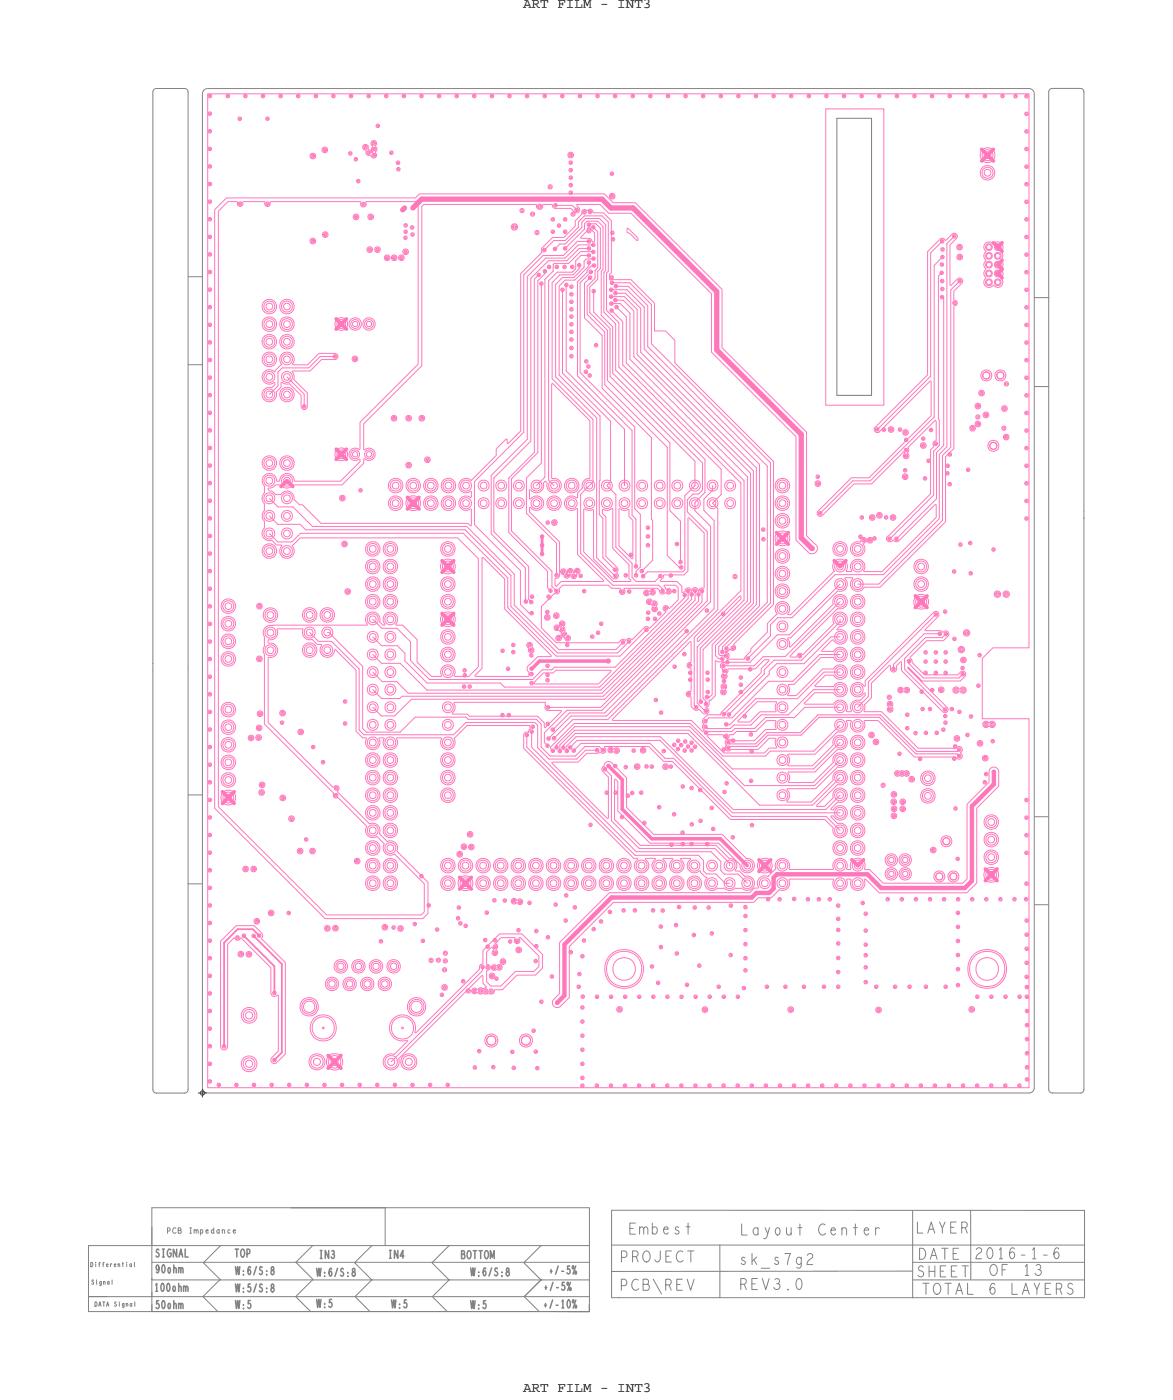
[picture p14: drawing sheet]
<svg xmlns="http://www.w3.org/2000/svg" width="169mm" height="202mm" viewBox="0 0 169 202" stroke-linecap="round" stroke-linejoin="round" font-family="sans-serif">
<defs><g id="words">
<g font-size="2.7" fill="#838383">
<text x="90.7" y="178.2">Embest</text>
<text x="106.8" y="178.3">Layout Center</text>
<text x="132.1" y="178">LAYER</text>
<text x="89.5" y="182.2">PROJECT</text>
<text x="106.6" y="182.5">sk_s7g2</text>
<text x="132.2" y="184.3">SHEET</text>
<text x="132.5" y="181.8">DATE</text>
<text x="140.6" y="181.7">2016-1-6</text>
<text x="142.7" y="184.1">OF</text>
<text x="147.6" y="184.1">13</text>
<text x="89.4" y="186.3">PCB\REV</text>
<text x="106.7" y="186.2">REV3.0</text>
<text x="133" y="186.8">TOTAL 6 LAYERS</text>
</g>
<g font-size="2.1">
<text x="75.5" y="1.2">ART FILM - INT3</text>
<text x="75.5" y="200.9">ART FILM - INT3</text>
</g>
<g font-size="1.9" fill="#838383">
<text x="22.4" y="181.5">SIGNAL</text>
<text x="22.4" y="183.7">90ohm</text>
<text x="33.8" y="181.5">TOP</text>
<text x="34" y="184">W:6/S:8</text>
<text x="45.7" y="184.2">W:6/S:8</text>
<text x="46" y="181.7">IN3</text>
<text x="56" y="181.6">IN4</text>
<text x="66.5" y="181.7">BOTTOM</text>
<text x="67.9" y="184.2">W:6/S:8</text>
<text x="79.2" y="183.9">+/-5%</text>
<text x="22.3" y="186.4">100ohm</text>
<text x="22.4" y="188.9">50ohm</text>
<text x="34" y="186.5">W:5/S:8</text>
<text x="34" y="188.9">W:5</text>
<text x="45.7" y="188.7">W:5</text>
<text x="56.5" y="188.8">W:5</text>
<text x="67.9" y="188.9">W:5</text>
<text x="78.4" y="188.8">+/-10%</text>
<text x="78.4" y="186.3">+/-5%</text>
</g>
<text font-size="1.3" fill="#838383" x="24.1" y="178">PCB Impedance</text>
<g font-size="1.1" fill="#838383">
<text x="13" y="182.9">Differential</text>
<text x="13.2" y="185.4">Signal</text>
<text x="13.7" y="188.6">DATA Signal</text>
</g>
</g></defs>
<!-- layer: Board Outline -->
<g fill="none" stroke="#838383" stroke-width=".14">
<path d="M22.1 13.3v82.5zM22.6 12.8l-.4 .1-.1 .4M22.6 12.8h4zM26.6 12.8l.4 .1 .1 .4M27.1 13.3v83.1zM29.2 13.5v143.5zM30 12.8l-.6 .2-.2 .5M30 12.8h118.4zM148.4 12.8l.6 .2 .2 .5M149.2 13.5v143.5zM151.3 13.3v60.9zM151.8 12.8h4.1z"/>
<path d="M151.8 12.8l-.4 .1-.1 .4M155.9 12.8l.3 .1 .2 .4M156.4 13.3v60.5zM27.2 40h2zM27.2 52.7h2zM149.3 43h2zM149.3 55.8h2zM151.3 74.2v83.1zM156.4 73.8v1zM156.4 74.7v82.6zM22.1 95.7v1.1zM22.1 96.8v60.5z"/>
<path d="M27.1 96.4v60.9zM27.2 114.8h2zM149.3 117.9h2zM27.1 127.6h2.1zM149.3 130.6h2zM22.1 157.3l.1 .3 .4 .2M22.6 157.8h4zM27.1 157.3l-.1 .4-.4 .1M29.2 157l.2 .6 .6 .2M30 157.8h118.4zM149.2 157l-.2 .6-.6 .2M151.3 157.3l.1 .3 .4 .2"/>
<path d="M151.8 157.8h4.1zM156.4 157.3l-.2 .3-.3 .2M12.8 179.8h9.1zM12.8 179.8v7.4zM21.9 179.8h33.7zM21.9 177.1v2.7zM21.9 174.4h63.1zM21.9 174.4v14.9zM31.8 179.8h.1zM42 174.4h13.6zM45.1 179.8l-2.4 2.4zM45.1 179.8h.1z"/>
<path d="M53.6 179.8l-2.4 2.4zM53.6 179.8h.2zM55.6 179.8h29.4zM55.6 174.4v5.4zM64.8 179.8l-2.4 2.4zM64.8 179.8h.1zM78 179.8l-2.4 2.4zM78 179.8h.2zM85 174.4v14.9zM88.2 179.7h68.3zM88.2 174.7h65.2zM88.2 174.7v11.4z"/>
<path d="M103.8 179.7v7.6zM131.7 174.7v12.7zM140 174.7v5zM140 179.7v5zM153.4 174.7h3.1zM156.5 174.7v12.6zM12.8 187.2h9.1zM12.8 189.3h9.1zM12.8 187.2h2.6zM12.8 187.2v2.1zM21.9 182.2h63.1zM21.9 184.8h63.1z"/>
<path d="M21.9 184.5v.3zM21.9 187.2h63.1zM21.9 186.5v.7zM21.9 189.3h63.1zM29.3 187.2l2.1 2.1zM29.4 182.2l2.4-2.4zM29.4 182.4l2.4 2.4zM29.4 182.2v.2zM31.7 184.8l-2.4 2.4zM31.7 184.8h.1zM42.7 187.2l2.1 2.1zM42.7 182.3l2.4 2.4z"/>
<path d="M42.7 182.1v.2zM45.1 184.8l-2.4 2.4zM51.2 182.4l2.4 2.4zM51.2 182.2v.2zM51.2 187.2l2.2 2.1zM53.6 184.8l-2.4 2.4zM53.6 184.8h.2zM62.4 182.4l2.4 2.4zM62.4 182.2v.2zM62.4 187.2l2.1 2.1zM64.8 184.8l-2.4 2.4zM64.8 184.8h.1z"/>
<path d="M75.6 182.4l2.4 2.4zM75.6 182.2v.2zM75.6 187.2l2.2 2.1zM78 184.8l-2.4 2.4zM80.5 189.3h4.5zM82.1 189.3h2.9zM82.1 189.3h2zM85 188.3v1zM88.2 186.1v1.2zM88.2 183.5h43.4zM88.2 187.3h1.1zM89.3 187.3h63.9z"/>
<path d="M131.7 182.2h24.8zM131.7 184.8h24.8zM153.1 187.3h3.4z"/>
</g>
<path d="M120.7 17.1v40zM120.7 17.1h5zM125.7 17.1v40zM120.7 57.1h5z" fill="none" stroke="#838383" stroke-width=".15"/>
<!-- layer: Nets -->
<g fill="none" stroke="#f7b" stroke-width=".14">
<path d="M30 13.5h118.4v80h-5.2l-1.5 1.5v8.8h6.7v53.2h-118.4zM30.1 18.8l.2-.1 .2 .1v.3l-.2 .1-.2-.1zM30.1 16.2h.2h.2v.4l-.2 .1-.2-.1zM30.1 13.7l.2-.1 .2 .1v.3l-.2 .1-.2-.1zM30.2 18.9l.1-.1 .1 .2-.1 .1zM30.2 16.3h.1l.1 .2h-.1zM30.2 13.8l.1-.1 .1 .2-.1 .1zM32.7 13.7l.2-.1 .2 .1v.3l-.2 .1-.2-.1zM32.7 13.8l.2-.1 .1 .2-.1 .1zM34.4 17l.2-.1 .2 .1v.3l-.2 .1-.2-.1zM34.5 17.1l.1-.1 .1 .2-.1 .1zM35.2 13.7l.2-.1 .2 .1v.3l-.2 .1-.2-.1z"/>
<path d="M35.3 13.8l.1-.1 .1 .2-.1 .1zM37.8 13.7l.1-.1 .2 .1v.3l-.2 .1-.1-.1zM37.8 13.8l.1-.1 .2 .2-.2 .1zM38.4 17l.2-.1 .2 .1v.3l-.2 .1-.2-.1zM38.5 17.1l.1-.1 .1 .2-.1 .1zM40.3 13.7l.2-.1 .2 .1v.3l-.2 .1-.2-.1zM40.4 13.8l.1-.1 .1 .2-.1 .1zM42.8 13.7l.2-.1 .2 .1v.3l-.2 .1-.2-.1zM42.9 13.8l.1-.1 .1 .2-.1 .1zM45.4 13.7l.2-.1 .2 .1v.3l-.2 .1-.2-.1zM45.4 13.8l.2-.1 .1 .2-.1 .1zM47.9 13.7l.2-.1 .2 .1v.3l-.2 .1-.2-.1z"/>
<path d="M48 13.8l.1-.1 .1 .2-.1 .1zM50.5 13.7l.1-.1 .2 .1v.3l-.2 .1-.1-.1zM50.5 13.8l.1-.1 .2 .2-.2 .1zM53 13.7l.2-.1 .2 .1v.3l-.2 .1-.2-.1zM53.1 13.8l.1-.1 .1 .2-.1 .1zM54.3 18l.2-.1 .2 .1v.3l-.2 .1-.2-.1zM54.4 18.1l.1-.1 .1 .2-.1 .1zM55.5 13.7l.2-.1 .2 .1v.3l-.2 .1-.2-.1zM55.6 13.8l.1-.1 .1 .2-.1 .1zM58.1 13.7l.2-.1 .2 .1v.3l-.2 .1-.2-.1zM58.1 13.8l.2-.1 .1 .2-.1 .1zM60.6 13.7l.2-.1 .2 .1v.3l-.2 .1-.2-.1z"/>
<path d="M60.7 13.8l.1-.1 .1 .2-.1 .1zM63.2 13.7l.1-.1 .2 .1v.3l-.2 .1-.1-.1zM63.2 13.8l.1-.1 .2 .2-.2 .1zM65.7 13.7l.2-.1 .2 .1v.3l-.2 .1-.2-.1zM65.8 13.8l.1-.1 .1 .2-.1 .1zM68.2 13.7l.2-.1 .2 .1v.3l-.2 .1-.2-.1zM68.3 13.8l.1-.1 .1 .2-.1 .1zM70.8 13.7l.2-.1 .2 .1v.3l-.2 .1-.2-.1zM70.8 13.8l.2-.1 .1 .2-.1 .1zM73.3 13.7l.2-.1 .2 .1v.3l-.2 .1-.2-.1zM73.4 13.8l.1-.1 .1 .2-.1 .1zM75.9 13.7l.1-.1 .2 .1v.3l-.2 .1-.1-.1z"/>
<path d="M75.9 13.8l.1-.1 .2 .2-.2 .1zM78.4 13.7l.2-.1 .2 .1v.3l-.2 .1-.2-.1zM78.5 13.8l.1-.1 .1 .2-.1 .1zM80.9 13.7l.2-.1 .2 .1v.3l-.2 .1-.2-.1zM81 13.8l.1-.1 .1 .2-.1 .1zM83.5 13.7l.2-.1 .2 .1v.3l-.2 .1-.2-.1zM83.5 13.8l.2-.1 .1 .2-.1 .1zM86 13.7l.2-.1 .2 .1v.3l-.2 .1-.2-.1zM86.1 13.8l.1-.1 .1 .2-.1 .1zM88.6 13.7l.1-.1 .2 .1v.3l-.2 .1-.1-.1zM88.6 13.8l.1-.1 .2 .2-.2 .1zM91.1 13.7l.2-.1 .2 .1v.3l-.2 .1-.2-.1z"/>
<path d="M91.2 13.8l.1-.1 .1 .2-.1 .1zM93.6 13.7l.2-.1 .2 .1v.3l-.2 .1-.2-.1zM93.7 13.8l.1-.1 .1 .2-.1 .1zM96.2 13.7l.2-.1 .2 .1v.3l-.2 .1-.2-.1zM96.2 13.8l.2-.1 .1 .2-.1 .1zM98.7 13.7l.2-.1 .2 .1v.3l-.2 .1-.2-.1zM98.8 13.8l.1-.1 .1 .2-.1 .1zM101.3 13.7l.1-.1 .2 .1v.3l-.2 .1-.1-.1zM101.3 13.8l.1-.1 .2 .2-.2 .1zM103.8 13.7l.2-.1 .2 .1v.3l-.2 .1-.2-.1zM103.9 13.8l.1-.1 .1 .2-.1 .1zM106.3 13.7l.2-.1 .2 .1v.3l-.2 .1-.2-.1z"/>
<path d="M106.4 13.8l.1-.1 .1 .2-.1 .1zM108.9 13.7l.2-.1 .2 .1v.3l-.2 .1-.2-.1zM108.9 13.8l.2-.1 .1 .2-.1 .1zM111.4 13.7l.2-.1 .2 .1v.3l-.2 .1-.2-.1zM111.5 13.8l.1-.1 .1 .2-.1 .1zM114 13.7l.1-.1 .2 .1v.3l-.2 .1-.1-.1zM114 13.8l.1-.1 .2 .2-.2 .1zM116.5 13.7l.2-.1 .2 .1v.3l-.2 .1-.2-.1zM116.6 13.8l.1-.1 .1 .2-.1 .1zM119 13.7l.2-.1 .2 .1v.3l-.2 .1-.2-.1zM119.1 13.8l.1-.1 .1 .2-.1 .1zM119.1 15.7h8.4v42.8h-8.4z"/>
<path d="M121.6 13.7l.2-.1 .2 .1v.3l-.2 .1-.2-.1zM121.6 13.8l.2-.1 .1 .2-.1 .1zM124.1 13.7l.2-.1 .2 .1v.3l-.2 .1-.2-.1zM124.2 13.8l.1-.1 .1 .2-.1 .1zM126.7 13.7l.1-.1 .2 .1v.3l-.2 .1-.1-.1zM126.7 13.8l.1-.1 .2 .2-.2 .1zM129.2 13.7l.2-.1 .2 .1v.3l-.2 .1-.2-.1zM129.3 13.8l.1-.1 .1 .2-.1 .1zM131.7 13.7l.2-.1 .2 .1v.3l-.2 .1-.2-.1zM131.8 13.8l.1-.1 .1 .2-.1 .1zM134.3 13.7l.2-.1 .2 .1v.3l-.2 .1-.2-.1zM134.3 13.8l.2-.1 .1 .2-.1 .1z"/>
<path d="M136.8 13.7l.2-.1 .2 .1v.3l-.2 .1-.2-.1zM136.9 13.8l.1-.1 .1 .2-.1 .1zM139.4 13.7l.1-.1 .2 .1v.3l-.2 .1-.1-.1zM139.4 13.8l.1-.1 .2 .2-.2 .1zM141.9 13.7l.2-.1 .2 .1v.3l-.2 .1-.2-.1zM142 13.8l.1-.1 .1 .2-.1 .1zM144.4 13.7l.2-.1 .2 .1v.3l-.2 .1-.2-.1zM144.5 13.8l.1-.1 .1 .2-.1 .1zM146.3 13.7l.2-.1 .2 .1v.4h-.2h-.2zM146.4 13.8h.1l.1 .2h-.1zM147.9 18.8l.2-.1 .2 .1v.3l-.2 .1-.2-.1zM147.9 16.3l.2-.1 .2 .1v.3l-.2 .1-.2-.1z"/>
<path d="M147.9 13.7l.2-.1 .2 .1v.4h-.2h-.2zM148 18.9l.1-.1 .1 .2-.1 .1zM148 16.4l.1-.1 .1 .2-.1 .1zM148 13.8h.1l.1 .2h-.1zM30.1 21.3l.2-.1 .2 .1v.4h-.2h-.2zM30.1 34l.2-.1 .2 .1v.4h-.2h-.2zM30.1 31.5l.2-.1 .2 .1v.3l-.2 .1-.2-.1zM30.1 28.9h.2h.2v.4l-.2 .1-.2-.1zM30.1 26.4l.2-.1 .2 .1v.3l-.2 .1-.2-.1zM30.1 23.9l.2-.1 .2 .1v.3l-.2 .1-.2-.1zM30.1 39.1l.2-.1 .2 .1v.3l-.2 .1-.2-.1zM30.1 36.6l.2-.1 .2 .1v.3l-.2 .1-.2-.1z"/>
<path d="M30.2 21.4h.1l.1 .1-.1 .1zM30.2 34.1h.1l.1 .1-.1 .1zM30.2 31.6l.1-.1 .1 .2-.1 .1zM30.2 29h.1l.1 .2h-.1zM30.2 26.5l.1-.1 .1 .2-.1 .1zM30.2 24l.1-.1 .1 .2-.1 .1zM30.2 39.2l.1-.1 .1 .2-.1 .1zM30.2 36.7l.1-.1 .1 .2-.1 .1zM32.7 28.6h27.2l.6-.6h26.7l1.2 1.3h3.2l12.6 12.5v8.4l12.2 12.2v14.9l1.3 1.4 .2 .5-.1 .4-.2 .2-.8 .1-2-1.9v-15l-12.2-12.2v-8.4l-11.6-11.6h-3.2l-1.3-1.3h-3.2l-.1 .2 .3 .3 .1 .3-.1 .3-.3 .1-.3-.1-.5-.5h-2.4l-.2-.2-.2-.4h-1.3l-.1 .5-.4 .2-.3-.2-.2-.5h-16.2l-.2 .3v23l-8.4 8.4v3.7h.1l.3-.2h.4l.6 .3 .2 .6-.3 .6-.6 .3-.7-.3v.7l-3.2 3.1-7.1 .1a1.07 1.07 0 0 1-1.7-.1l-.8 .1a1.27 1.27 0 0 1-1 .4v.2l.2 .2h.3l.5 .5h.8a1.09 1.09 0 0 1 1.3-.4 1.09 1.09 0 0 1 .7 1.2l.7 .7h.4l2.7 2.7h21.2l.4 .3 .1-.1v-2.2l-.2-.1a1.05 1.05 0 0 1-1.4-.2 1.05 1.05 0 0 1 .1-1.5 1.05 1.05 0 0 1 1.5 0v-.8l-.2-.1a1.04 1.04 0 0 1-1.4-.1 1.04 1.04 0 0 1 .1-1.5 1.04 1.04 0 0 1 1.5 .1l3.6-3.6v-1l1.4-1.4h.1l.1 .6h.1l1.8-1.8v-22.7l3.1-3.1-.1-.3 .1-.3 1.5-1.5h1.6l1.7-1.7v-.7l1-1-.1-.3 .2-.3h.3l.3 .1 .5-.2 .2 .1 .2 .4h1.4l1.2 1.2v7.4l-.3 .3 .1 .8h3l3.4 3.4v4h1.6l1.4 1.3v3.3l14.2 14.2v20.7l-5.7 5.7 .2 .4-.1 .4-.3 .1-.4-.2-.3 .3-.3 .1v.1l.3 .1 .2 .3-.1 .3-.2 .2h2.5l.1-.3 .8-.8v-.3l2.4-2.4v-1.3l1.4-1.3v-.1a1.05 1.05 0 0 1 .1-1.5 1.05 1.05 0 0 1 1.5 .1 1.05 1.05 0 0 1-.1 1.5h.5l6.3-6.3a1.08 1.08 0 0 1 .1-1.4 1.08 1.08 0 0 1 1.5 0 1.08 1.08 0 0 1 .1 1.5h.7l.1-.1a1.06 1.06 0 0 1 .9-1.6 1.06 1.06 0 0 1 .8 1.7h2.6l7.9-7.8v-1.8l-.2-.1-5.3 5.3-.4 .1-.3-.2-.3 .2h-.3l-.4-.3v-.2l.1-.2 6.2-6.2v-6.4l.5-.5-.1-.3v-.3l.5-.2v-2.8l-.2-.1-3.9 3.9 .1 .4-.2 .4 .2 .4-.1 .3-.4 .1-.2-.2-.1-.3 .2-.3-.1-.2-4.7 4.7h-2.5l-4.6 4.5-.3 .1h-.2l-.2-.3v-.2l4.9-5h2.6l8.9-9v-4.9l-.1-.1-7.4 7.4h-.5l-.2-.3 .1-.4 7.6-7.6v-17.8l1.9-1.8 .3-.1 .4 .3 1-.9 .4-.1 .3 .2v.4l-1.1 1.1v5.7l.2 .1 1.1-1h.4l.2 .4-.1 .3-1.2 1.1v1.3l.4 .1 .1 .3-.1 .3-.4 .2v20.5l-1.2 1.2v9.4l-9.4 9.5h-2.4a1.07 1.07 0 0 1-1.6 .3 1.07 1.07 0 0 1 0-1.6l-1-.1-.1 .2a1.04 1.04 0 0 1 .2 1.3 1.04 1.04 0 0 1-1.3 .4l-6.7 6.8h-.4l-.1 .2a1.57 1.57 0 0 1 .3 1.1h.1l6.2-6.2a1.04 1.04 0 0 1 .9-1.4 1.04 1.04 0 0 1 1.1 1.2 1.04 1.04 0 0 1-1.4 .8l-6.8 6.9v.1h.9l.2-.3 .2-.2 .5 .2 4.5-4.6a1.04 1.04 0 0 1 .5-1.5 1.04 1.04 0 0 1 1.4 .8 1.04 1.04 0 0 1-1.1 1.2l-.3 .4 .1 .1a1.04 1.04 0 0 1 1.3 .7 1.04 1.04 0 0 1-.6 1.3 1.04 1.04 0 0 1-1.4-.5h-.2l-1.5 1.5 .1 .1h1.7a1.04 1.04 0 0 1 1.6-.3 1.04 1.04 0 0 1-.1 1.6 1.04 1.04 0 0 1-1.6-.4h-1.8l-3.8 3.9h-.8l-.1 .2a1.56 1.56 0 0 1-.1 1.4h1.2l3.9-3.8 1.6-.1a1.04 1.04 0 0 1 1.6-.3 1.04 1.04 0 0 1-.1 1.6 1.04 1.04 0 0 1-1.6-.3h-1.1l-1.6 1.5 .2 .1h2.6a1.04 1.04 0 0 1 1.6-.3 1.04 1.04 0 0 1-.1 1.6 1.04 1.04 0 0 1-1.6-.4h-2.7l-1.5 1.6 .1 .1 4.2-.1a1.08 1.08 0 0 1 1.4-.3 1.08 1.08 0 0 1 .4 1.4h.6l.1-.1a1.04 1.04 0 0 1 .1-1.2 1.04 1.04 0 0 1 1.2-.3l.7-.7v-.3h-.2a1.04 1.04 0 0 1-1.6 .1 1.04 1.04 0 0 1 .2-1.6 1.04 1.04 0 0 1 1.5 .5l.1-.1v-.7l9.9-9.9 .3-.1 .3 .1 .1 .3v.3l-2 2h2.2l.4 .3 .5-.2 .4 .2-.1 .4-.7 .8h-2.4l-2.4 2.5 .2 .3 .1 .3 1.8 1.8h4.8l.4-.4 .3-.1 .4 .2v.4l-.8 .8h-5.5l-2-2-.1 .1 5.8 5.7 .1 .3-.1 .3-.3 .2-.4-.1-5.9-6v-1.2l-.1-.1-.7 .6v.6l-.1 .2-.3 .1-.3-.1-.1-.2-.1-.6-.1-.1-2.6 2.6v2.1l-1 1 .1 .5-.2 .5h.1h2.5l5.3 5.3h5.4l.3-.2h.3l.2 .1 .1 .2v.3l-.2 .3 .2 .3-.1 .4-.4 .2-.4-.3h-6l-5.2-5.3h-2v.2a1.06 1.06 0 0 1-1.1 1.5 1.06 1.06 0 0 1-.8-1.7h-.6l-.1 .2a1.04 1.04 0 0 1-.1 1.1 1.04 1.04 0 0 1-1.2 .3l-3.2 3.3h-3.9v.1a1.42 1.42 0 0 1 0 1.5l3.5 .1 3-3.1a1.04 1.04 0 0 1 .9-1.4 1.04 1.04 0 0 1 1.1 1.2 1.04 1.04 0 0 1-1.4 .9l-3.2 3.2h-3.8l-.1 .2a1.68 1.68 0 0 1 .1 1.3l3.5 .1 2.9-3a1.04 1.04 0 0 1 .9-1.3 1.04 1.04 0 0 1 1.1 1.2 1.04 1.04 0 0 1-1.4 .8l-3.1 3.2h-4.1v.1a1.32 1.32 0 0 1-.1 1.7l3.5 .1 3.2-3.2a1.04 1.04 0 0 1 .9-1.4 1.04 1.04 0 0 1 1.1 1.2 1.04 1.04 0 0 1-1.4 .8l-3 3v.2h1.1l1.3-1.3a1.04 1.04 0 0 1 .9-1.3 1.04 1.04 0 0 1 1.1 1.1 1.04 1.04 0 0 1-1.4 .9l-.9 1v.1h.3a1.04 1.04 0 0 1 1.6-.4 1.04 1.04 0 0 1 0 1.7 1.04 1.04 0 0 1-1.6-.4h-.3v.1l.9 1a1.04 1.04 0 0 1 1.4 .9 1.04 1.04 0 0 1-1.1 1.1 1.04 1.04 0 0 1-.9-1.4l-1.2-1.2h-13.6l-8.4-8.4h-1.3l-2.1-2.1h-6.3l-.1 .1 .2 .4-.2 .4h-.3l-.3-.1-.4 .1h-1.5l-1.3 1.3-3.8 .1 8.1 8.1 .1-.1v-5.9l-.9-.9-.1-.3 .1-.2 .2-.2 .1-.3 .2-.2 .3-.2 .4 .1 2.3 2.3v4.3l3.9 3.8h9.9l3.5 3.5a1.04 1.04 0 0 1 1.1 1 1.04 1.04 0 0 1-1.1 1.1 1.04 1.04 0 0 1-.9-1.2l-3.2-3.1h-9.8l-4.7-4.6v-4.3l-.3-.3h-.1v5.8l3.7 3.7h10.9l1.9 1.9a1.17 1.17 0 0 1 .9 1.8h.6l.7 .8a1.05 1.05 0 0 1 1.3 1.3 1.05 1.05 0 0 1-1.8 .4h-.9a1.3 1.3 0 0 1-1.6 0h-.9a1.08 1.08 0 0 1-1.6 0 1.08 1.08 0 0 1 .1-1.5l-.3-.1-.7-.7v-.2h-.1a1.07 1.07 0 0 1-1.6-.2 1.07 1.07 0 0 1 .3-1.5l-1.3-.1-.1 .2a1.05 1.05 0 0 1 .1 1.6 1.05 1.05 0 0 1-1.6-.2 1.05 1.05 0 0 1 .4-1.5l-.1-.1h-1.3v.2a1.05 1.05 0 0 1 .1 1.6 1.05 1.05 0 0 1-1.6-.2 1.05 1.05 0 0 1 .3-1.5v-.1h-1.3l-.1 .2a1.05 1.05 0 0 1 .1 1.6 1.05 1.05 0 0 1-1.6-.2 1.05 1.05 0 0 1 .4-1.5l-.6-.1-15.8-15.9v-2l.1-.2 .3-.1a.21 .21 0 0 0 .2 0 .21 .21 0 0 0 .1-.3l.2-.2-.1-.5h-9l-1.9 2a1.06 1.06 0 0 1-1 1.5 1.06 1.06 0 0 1-.8-1.7h-6.4l-.1 .2a1.06 1.06 0 0 1-1 1.5 1.06 1.06 0 0 1-.8-1.7h-.6l-.1 .2a1.06 1.06 0 0 1-1 1.5 1.06 1.06 0 0 1-.8-1.7h-.6l-.9-.9v-8.8l-3-3-.1 .1a1.06 1.06 0 0 1-1.5 .9 1.06 1.06 0 0 1-.4-1.7l-.6-.1-.8-.7h-.1a1.18 1.18 0 0 1-1.2-1.5h-3.6l-.1 .1a1.17 1.17 0 0 1-1.3 1.5v.4l.1 .1a1.07 1.07 0 0 1 1.2 1.1 1.07 1.07 0 0 1-1.3 .9v9.4l9.3 9.3 .5-.2 .3 .1 .1 .4-.2 .4 4.6 4.6a1.04 1.04 0 0 1 1.2 .2 1.04 1.04 0 0 1 .2 1.2l1.2 1.2a1.04 1.04 0 0 1 1.2 .2 1.04 1.04 0 0 1 .1 1.2l4.5 4.5v4.5l-.7 .7h-14.1l-15.9-15.9v-86.4zM32.9 29.1h1.3l.1 .5 .3 .2 .4-.2v-.4l.1-.1h3l.1 .5 .4 .2 .3-.2 .1-.4 .1-.1h12.9l.1 .1v.5l.3 .2 .4-.2v-.5l.1-.1h7l.4 .4v23.1l-8.4 8.4v3.8l-.1 .1a.9 .9 0 0 0-1.2 .2 .9 .9 0 0 0 .1 1.2 .9 .9 0 0 0 1.2 0v.3l-2.8 2.9h-6.6l-.1-.1a1.08 1.08 0 0 0-1.1-1 1.08 1.08 0 0 0-1 1.1l-.4-.1a1.04 1.04 0 0 0-1.5-1 1.04 1.04 0 0 0-.3 1.8v1a1.04 1.04 0 0 0 0 1.5v1.1a1.04 1.04 0 0 0 0 1.4v1.1a1.04 1.04 0 0 0-.1 1.3 1.04 1.04 0 0 0 1.2 .4l.7 .7h.7v.1a1.05 1.05 0 0 0 .2 1.5 1.05 1.05 0 0 0 1.4-.1 1.05 1.05 0 0 0-.1-1.5l1.2-1.1h22.7l3 3v15.7l-1.4 1.3h-2l-.1-.1a1.06 1.06 0 0 0-1-1.5 1.06 1.06 0 0 0-.8 1.6h-1.5l-2-2v-3.3l-2.1-2.1h-.9l-.1-.1a1.05 1.05 0 0 0-.2-1.5 1.05 1.05 0 0 0-1.4 .1 1.05 1.05 0 0 0 0 1.5h-.3l-.4-.4a1.06 1.06 0 0 0-1.3-1.4 1.06 1.06 0 0 0-.5 1.8h-13.6l-.1 .1a1.04 1.04 0 0 0-1.1 .4 1.04 1.04 0 0 0-.1 1.2v1.5a1.04 1.04 0 0 0 0 1v10.1l10.1 10-.1 .3 .1 .3 .2 .1 .3-.1 4.2 4.2a1.04 1.04 0 0 0 .1 1.3 1.04 1.04 0 0 0 1.4 .1l1 1.2a1.04 1.04 0 0 0 .2 1.3 1.04 1.04 0 0 0 1.3 .1l4.3 4.3v4l-.4 .5h-13.7l-15.6-15.6v-86zM34.4 29.2l.2-.1 .2 .1v.4h-.2h-.2zM34.5 29.3h.1l.2 .1-.2 .1z"/>
<path d="M38.4 29.2l.2-.1 .2 .1v.4l-.2 .1-.2-.1zM38.5 29.3h.1l.1 .2h-.1zM44.9 22.4l.2-.1 .2 .1v.3l-.2 .1-.2-.1zM44.9 34.6l.2-.1 .2 .1v.4l-.2 .1-.2-.1zM45 22.5l.1-.1 .1 .2-.1 .1zM45 34.7h.1l.1 .2h-.1zM46.7 21.5l.2-.1 .1 .1v.3l-.1 .1-.2-.1zM46.7 33.7l.2-.1 .2 .1v.3l-.2 .1-.2-.1zM46.7 21.6l.2-.1 .1 .2-.1 .1zM46.8 33.8l.1-.1 .1 .2-.1 .1zM50.3 22l.2-.1 .2 .1v.3l-.2 .1-.2-.1zM50.4 22.1l.1-.1 .2 .2-.2 .1z"/>
<path d="M51.1 22.8l.2-.1 .2 .1v.4h-.2h-.2zM51.2 31.1h.2h.1v.4l-.1 .1-.2-.1zM51.2 22.9h.1l.1 .1-.1 .1zM51.2 31.3l.2-.1 .1 .2h-.1zM51.5 26l.2-.1 .2 .1v.3l-.2 .1-.2-.1zM51.6 26.1l.1-.1 .1 .2-.1 .1zM52.2 29.3l.2-.1 .2 .1v.3l-.2 .1-.2-.1zM52.3 29.4l.1-.1 .1 .2-.1 .1zM52.4 21l.3-.1h.3l.1 .3v.4l.3 .1 .3 .3 .1-.1-.2-.4 .2-.4-.2-.2-.1-.3 .3-.3 .4 .1 .1 .3-.2 .4 .3 .4-.3 .5 .2 .4-.1 .3-.4 .1-.3-.4h-.4l-.2-.1-.1-.2v-.4l-.3-.1-.2-.2zM52.5 21.1l.2-.1 .2 .1v.3l-.2 .1-.2-.1zM52.6 21.2l.1-.1 .1 .2-.1 .1zM53 21.8h.2h.2v.4l-.2 .1-.2-.1z"/>
<path d="M53.1 22l.1-.1 .1 .2h-.1zM53.1 35.9l.2-.1 .2 .1v.3l-.2 .1-.2-.1zM53.2 36l.1-.1 .2 .2-.2 .1zM53.3 31.1h.2h.2v.4l-.2 .1-.2-.1zM53.4 31.2h.1l.1 .2h-.1zM53.7 22.2l.2-.1 .2 .1v.4l-.2 .1-.2-.1zM53.7 20.5l.2-.1 .2 .1v.4l-.2 .1-.2-.1zM53.8 21.4l.2-.1 .2 .1v.3l-.2 .1-.2-.1zM53.8 22.3h.1l.1 .2h-.1zM53.8 20.6h.1l.1 .2h-.1zM53.9 21.5l.1-.1 .1 .2-.1 .1zM54.3 35.9l.2-.1 .1 .1v.3l-.1 .1-.2-.1z"/>
<path d="M54.3 36l.2-.1 .1 .2-.1 .1zM55.7 37h.1h.2v.4l-.2 .1-.1-.1zM55.7 37.1h.1l.2 .2h-.2zM56.3 21.9l.2-.1 .1 .1v.3l-.1 .1-.2-.1zM56.3 22l.2-.1 .1 .2-.1 .1zM56.7 37h.2h.2v.4l-.2 .1-.2-.1zM56.8 37.1h.1l.1 .2h-.1zM57.2 23.3l.2-.1 .2 .1v.4h-.2h-.2zM57.3 24.3l.2-.1 .2 .1v.3l-.2 .1-.2-.1zM57.3 23.4h.1l.1 .2h-.1zM57.4 24.4l.1-.1 .1 .2-.1 .1zM57.7 37h.2h.2v.4l-.2 .1-.2-.1z"/>
<path d="M57.8 37.1h.1l.1 .2h-.1zM58.3 34.1h.2h.2v.4l-.2 .1-.2-.1zM58.3 36.2l.2-.1 .2 .1v.3l-.2 .1-.2-.1zM58.3 33.3l.2-.1 .2 .1v.3l-.2 .1-.2-.1zM58.3 32.4l.2-.1 .2 .1v.3l-.2 .1-.2-.1zM58.4 34.3l.1-.1 .1 .2h-.1zM58.4 36.3l.1-.1 .1 .2-.1 .1zM58.4 33.4l.1-.1 .1 .2-.1 .1zM58.4 32.5l.1-.1 .1 .2-.1 .1zM59.3 32.7l.2-.1 .1 .1v.3l-.1 .1-.2-.1zM59.3 33.7l.2-.1 .2 .1v.3l-.2 .1-.2-.1zM59.3 32.8l.2-.1 .1 .2-.1 .1z"/>
<path d="M59.4 33.8l.1-.1 .1 .2-.1 .1zM74 32.6l.2-.1 .2 .1 .1 .2-.1 .2-.2 .1-.2-.1-.1-.2zM74.1 32.7l.1-.1 .1 .1v.1l-.1 .1-.1-.1zM75.1 30.2l.2-.1 .2 .1 .1 .2-.1 .2-.2 .1-.2-.1-.1-.2zM75.2 30.3l.1-.1 .1 .1v.2l-.1 .1-.1-.1zM75.6 39.7v22.7zM76.1 39.9v23.5zM76.6 30.7l.2-.1 .3 .1v.2v.2l-.3 .1-.2-.1-.1-.2zM76.7 30.8h.1h.2v.2l-.2 .1-.1-.1zM77.2 33.4l.3-.1 .2 .1 .1 .2-.1 .2-.2 .1-.3-.1v-.2zM77.3 33.5l.2-.1 .1 .1v.2h-.1h-.2zM77.5 39.5l.2-.1 .2 .1v.3l-.2 .1-.2-.1z"/>
<path d="M77.6 39.6l.1-.1 .1 .2-.1 .1zM77.6 29.6l.2-.1 .3 .1v.2v.2l-.3 .1-.2-.1-.1-.2zM77.7 29.7l.1-.1 .2 .1v.1l-.2 .1-.1-.1zM77.7 39.7l-.6 .6zM78.3 35.9l.2-.1 .2 .1v.4h-.2h-.2zM78.4 36.9h2.9zM78.4 36.9l-2.8 2.8zM78.4 39l.2-.1 .2 .1v.3l-.2 .1-.2-.1zM78.4 36h.1l.1 .2h-.1zM78.5 39.1l.1-.1 .1 .2-.1 .1zM78.5 36.1l1.4-1.4zM78.6 39.2v.3z"/>
<path d="M78.7 37.3l-2.6 2.6zM78.7 37.3h2.8zM79 38.3h.2h.2v.4l-.2 .1-.2-.1zM79.1 38.5l.1-.1 .1 .2-.1 .1zM79.1 37.6h2.7zM79.1 37.6l-2.5 2.6zM79.1 26.8l.3-.1 .2 .1 .1 .2-.1 .2-.2 .1-.3-.1v-.2zM79.2 26.9l.2-.1 .1 .1v.1l-.1 .1-.2-.1zM79.6 33.3l.1-.1 .2 .1v.3l-.2 .1-.1-.1zM79.6 31.5l.1-.1 .2 .1v.3l-.2 .1-.1-.1zM79.6 33.4l.1-.1 .2 .2-.2 .1zM79.6 31.6l.1-.1 .2 .2-.2 .1z"/>
<path d="M79.8 38.2v.9zM79.9 35.8l.2-.1 .1 .1v.3l-.1 .1-.2-.1zM79.9 34.7h1.6zM79.9 29.5l.2-.1 .2 .1v.3l-.2 .1-.2-.1zM79.9 35.9l.2-.1 .1 .2-.1 .1zM80 38h2zM80 38l-.2 .2zM80 29.6l.1-.1 .1 .2-.1 .1zM80.1 35.9l.7-.7zM80.1 38.3h.2h.2v.4l-.2 .1-.2-.1zM80.1 29.6h2.4zM80.2 38.5l.1-.1 .1 .2-.1 .1z"/>
<path d="M80.4 39.3h2.1zM80.4 39.3l-1.3 1.2zM80.4 32.4l.2-.1 .2 .1v.3l-.2 .1-.2-.1zM80.5 32.5l.1-.1 .2 .2-.2 .1zM80.8 39.7h1.9zM80.8 35.2h.7zM81.2 38.3h.2h.2v.4l-.2 .1-.2-.1zM81.3 38.5l.1-.1 .1 .2-.1 .1zM81.3 35.7l.2-.1 .2 .1v.3l-.2 .1-.2-.1zM81.3 31.5l.2-.1 .2 .1v.3l-.2 .1-.2-.1zM81.3 33.3l.2-.1 .2 .1v.3l-.2 .1-.2-.1zM81.4 35.8l.1-.1 .1 .2-.1 .1z"/>
<path d="M81.4 31.6l.1-.1 .1 .2-.1 .1zM81.4 33.4l.1-.1 .1 .2-.1 .1zM81.5 34.7l1.9-1.9zM81.5 35.2l2.4-2.4zM81.5 35.9l2.8-2.8zM82 38l1.7-1.7zM82.1 23.3l.2-.1 .2 .1v.4h-.2h-.2zM82.1 24.4l.2-.1 .2 .1v.3l-.2 .1-.2-.1zM82.1 25.5l.2-.1 .2 .1v.3l-.2 .1-.2-.1zM82.1 26.6l.2-.1 .2 .1v.3l-.2 .1-.2-.1zM82.1 27.6h.2h.2v.4l-.2 .1-.2-.1zM82.1 22.2l.2-.1 .2 .1v.4h-.2h-.2z"/>
<path d="M82.2 23.4h.1l.1 .1-.1 .1zM82.2 24.5l.1-.1 .1 .2-.1 .1zM82.2 25.6l.1-.1 .1 .2-.1 .1zM82.2 26.7l.1-.1 .1 .2-.1 .1zM82.2 27.8l.1-.1 .1 .2h-.1zM82.2 22.3h.1l.1 .1-.1 .1zM82.4 38.4l.1-.1 .2 .1v.3l-.2 .1-.1-.1zM82.4 38.5l.1-.1 .2 .2-.2 .1zM82.4 30.7l.3-.1 .2 .1 .1 .2-.1 .2-.2 .1-.3-.1v-.2zM82.5 30.8h.2h.1v.2l-.1 .1-.2-.1zM82.5 29.6l.7 .7zM82.7 39.7l.9-.9z"/>
<path d="M83 30.1l.2-.1 .2 .1v.4h-.2h-.2zM83.1 38.8l-.6 .5zM83.1 37.6v1.2zM83.1 30.2l.1-.1 .1 .2-.1 .1zM83.3 34.8h1.7zM83.3 34.8l-2 2.1zM83.4 38.1l.2-.1 .1 .1v.4h-.1h-.2zM83.4 35.4h2.2zM83.4 35.4l-1.9 1.9zM83.4 32.1l.9-.9zM83.4 32.1v.7zM83.4 38.2l.2-.1 .1 .2-.1 .1z"/>
<path d="M83.6 35.9h1.4zM83.6 35.9l-1.8 1.7zM83.6 38.3v.5zM83.7 36.3h1.8zM83.8 36.9h1.2zM83.8 36.9l-.7 .7zM83.9 32.1l.5-.6zM83.9 32.1v.7zM84.1 30.5l.2-.1 .2 .1v.3l-.2 .1-.2-.1zM84.2 30.6l.1-.1 .1 .2-.1 .1zM84.3 37.7l.3-.3zM84.3 37.7v.9z"/>
<path d="M84.3 31.2h2.6zM84.3 32.3v.8zM84.4 31.5h2.1zM84.6 37.4h1zM84.7 39.3l-1.4 1.4zM84.7 39v.3zM84.7 31.9l-.4 .4zM84.7 31.9h1.5zM84.7 33.1l.3-.1 .2 .1 .1 .2-.1 .2-.2 .1-.3-.1v-.2zM84.8 37.7l.2-.1 .1 .1v.4h-.1h-.2zM84.8 34.7l.2-.1 .1 .1v.3l-.1 .1-.2-.1zM84.8 35.7l.2-.1 .1 .1v.3l-.1 .1-.2-.1z"/>
<path d="M84.8 36.7l.2-.1 .1 .1v.4h-.1h-.2zM84.8 32.3l.2-.1 .1 .1v.3l-.1 .1-.2-.1zM84.8 32.9h.3l.7 .7-.1 1.3h-.3l-.1-.3-.2-.2-1.3-.1 1-1zM84.8 33.3l.2-.1 .1 .1v.1l-.1 .1-.2-.1zM84.8 37.8h.2l.1 .2h-.1zM84.8 34.8l.2-.1 .1 .2-.1 .1zM84.8 35.8l.2-.1 .1 .2-.1 .1zM84.8 36.8h.2l.1 .1-.1 .1zM84.8 32.4l.2-.1 .1 .2-.1 .1zM84.9 30.4h.2h.2v.4l-.2 .1-.2-.1zM84.9 39.9l.2-.1 .2 .1v.4h-.2h-.2zM85 38.4l-2.1 2z"/>
<path d="M85 37.9v.5zM85 32.4l.1-.1zM85 30.5h.1l.1 .2h-.1zM85 39.1l.2-.1 .2 .1v.3l-.2 .1-.2-.1zM85.1 32.3h.9zM85.1 39.2l.1-.1 .1 .2-.1 .1zM85.2 39.2h.1M85.4 35.2l.2-.1 .2 .1v.3l-.2 .1-.2-.1zM85.4 36.2l.2-.1 .2 .1v.3l-.2 .1-.2-.1zM85.4 32.6h.2h.2v.4l-.2 .1-.2-.1zM85.4 38.3h.3zM85.4 38.3l-.7 .7z"/>
<path d="M85.4 37.2l.2-.1 .2 .1v.3l-.2 .1-.2-.1zM85.5 35.3l.1-.1 .1 .2-.1 .1zM85.5 36.3l.1-.1 .1 .2-.1 .1zM85.5 32.8l.1-.1 .1 .2h-.1zM85.5 38.2l.2-.1 .2 .1v.3l-.2 .1-.2-.1zM85.5 37.3l.1-.1 .1 .2-.1 .1zM85.6 36.4h.1M85.6 37.4v-.1zM85.6 38.3l.1-.1 .1 .2-.1 .1zM85.6 32.8l.6 .7zM85.8 39v1.2zM86 32.3l.6 .6z"/>
<path d="M86.2 39.2v1.1zM86.2 38.7l-.4 .3zM86.2 33.5v5.2zM86.2 31.9l.8 .8zM86.5 31.5l.9 .9zM86.6 38.8l-.4 .4zM86.6 32.9v5.9zM86.7 39.2v6.3zM86.9 31.2l.8 .9zM87 38.9l-.3 .3zM87 32.7v6.2zM87.1 39.3v5.8z"/>
<path d="M87.4 39l-.3 .3zM87.4 32.4v6.6zM87.5 39.4v5.4zM87.7 39.2l-.2 .2zM87.7 32.1v7.1zM88 39.9l.2-.1 .2 .1v.3l-.2 .1-.2-.1zM88.1 24.9l.2-.1 .1 .1v.3l-.1 .1-.2-.1zM88.1 40l.1-.1 .1 .2-.1 .1zM88.1 28.2l.2-.1 .2 .1v.3l-.2 .1-.2-.1zM88.1 33.4l.2-.1 .2 .1v.4l-.2 .1-.2-.1zM88.1 25l.2-.1 .1 .2-.1 .1zM88.2 28.3l.1-.1 .1 .2-.1 .1z"/>
<path d="M88.2 33.5h.1l.1 .2h-.1zM88.2 34.4l.2-.1 .2 .1v.3l-.2 .1-.2-.1zM88.3 34.5l.1-.1 .1 .2-.1 .1zM90.5 33h.1l1.4 1.4v.3h-.1l-1-1-.4-.1zM134.3 36.5l1.6-1.7zM134.3 36.5v17.8zM134.8 38.3v21.9zM134.8 38.3l1.2-1.2zM135.4 39.9v20.6zM135.7 39.2l.1-.1 .2 .1v.4h-.2h-.1zM135.7 38l.2-.1 .2 .1v.4h-.2h-.2zM135.7 34.7l.2-.1 .2 .1v.3l-.2 .1-.2-.1z"/>
<path d="M135.7 39.3h.1l.2 .1-.2 .1zM135.8 38.1h.1l.1 .2h-.1zM135.8 36.9h.2h.1v.4l-.1 .1-.2-.1zM135.8 35.8h.2h.2v.4l-.2 .1-.2-.1zM135.8 34.8l.1-.1 .1 .2-.1 .1zM135.8 39.4l-.4 .5zM135.8 37h.2l.1 .2h-.1zM135.9 35.9h.1l.1 .2h-.1zM136.6 35.2v29.3zM137.5 33.9h.2h.2v.4l-.2 .1-.2-.1zM137.5 34h.2l.1 .2h-.1zM137.7 34.1l-1.1 1.1z"/>
<path d="M138.2 35.5l.2-.1 .2 .1v.4h-.2h-.2zM138.3 36.9h.1h.2v.4l-.2 .1-.1-.1zM138.3 35.6h.1l.1 .1-.1 .1zM138.3 37h.1l.2 .2h-.2zM142.2 35.1l.5-.2 .6 .3 .3-.2 .4-.1 .4 .2 .3 .3v.5l-.3 .4 .2 .4 .1 .3-.3 .6 .3 .5v.4l-.3 .3 .2 .4 .1 .3-.3 .6 .2 .4 .1 .3-.2 .4-.3 .3h-.5l-.4-.3-.4 .2-.4 .1-.4-.2-.1-.3v-.5l.2-.4-.3-.6 .3-.7-.3-.6 .3-.6-.3-.7 .3-.6-.3-.6zM142.4 35.4l.3-.1 .2 .1 .1 .3-.1 .2-.2 .1-.3-.1-.1-.2zM142.4 39.2l.3-.1 .2 .1 .1 .3-.1 .2-.2 .1-.3-.1-.1-.2zM142.4 38l.3-.1 .2 .1 .1 .2-.1 .3-.2 .1-.3-.1-.1-.3zM142.4 36.7l.3-.1 .2 .1 .1 .2-.1 .3-.2 .1-.3-.1-.1-.3zM143.7 39.2l.2-.1 .3 .1 .1 .3-.1 .2-.3 .1-.2-.1-.1-.2zM143.7 38l.2-.1 .3 .1 .1 .2-.1 .3-.3 .1-.2-.1-.1-.3zM143.7 35.4l.2-.1 .3 .1 .1 .3-.1 .2-.3 .1-.2-.1-.1-.2z"/>
<path d="M143.7 36.7l.2-.1 .3 .1 .1 .2-.1 .3-.3 .1-.2-.1-.1-.3zM147.9 21.3h.2h.2v.4l-.2 .1-.2-.1zM147.9 34h.2h.2v.4l-.2 .1-.2-.1zM147.9 31.5l.2-.1 .2 .1v.3l-.2 .1-.2-.1zM147.9 29l.2-.1 .2 .1v.3l-.2 .1-.2-.1zM147.9 26.4l.2-.1 .2 .1v.4h-.2h-.2zM147.9 23.9l.2-.1 .2 .1v.3l-.2 .1-.2-.1zM147.9 39.1l.2-.1 .2 .1v.4h-.2h-.2zM147.9 36.6l.2-.1 .2 .1v.3l-.2 .1-.2-.1zM148 21.5l.1-.1 .1 .2h-.1zM148 34.2l.1-.1 .1 .2h-.1zM148 31.6l.1-.1 .1 .2-.1 .1z"/>
<path d="M148 29.1l.1-.1 .1 .2-.1 .1zM148 26.5h.1l.1 .2h-.1zM148 24l.1-.1 .1 .2-.1 .1zM148 39.2h.1l.1 .2h-.1zM148 36.7l.1-.1 .1 .2-.1 .1zM30.1 46.7l.2-.1 .2 .1v.4h-.2h-.2zM30.1 44.2l.2-.1 .2 .1v.3l-.2 .1-.2-.1zM30.1 41.6h.2h.2v.4l-.2 .1-.2-.1zM30.1 59.4l.2-.1 .2 .1v.4h-.2h-.2zM30.1 56.9l.2-.1 .2 .1v.3l-.2 .1-.2-.1zM30.1 54.3h.2h.2v.4l-.2 .1-.2-.1zM30.1 51.8l.2-.1 .2 .1v.3l-.2 .1-.2-.1z"/>
<path d="M30.1 49.3l.2-.1 .2 .1v.3l-.2 .1-.2-.1zM30.2 46.8h.1l.1 .1-.1 .1zM30.2 44.3l.1-.1 .1 .2-.1 .1zM30.2 41.7h.1l.1 .2h-.1zM30.2 59.5h.1l.1 .1-.1 .1zM30.2 57l.1-.1 .1 .2-.1 .1zM30.2 54.4h.1l.1 .2h-.1zM30.2 51.9l.1-.1 .1 .2-.1 .1zM30.2 49.4l.1-.1 .1 .2-.1 .1zM40.1 55.7l-1.2 1.3zM40.1 53.7v2zM40.7 51.1a1.09 1.09 0 0 1 1.4 .1 1.09 1.09 0 0 1 .1 1.4l2.2 .1 1.6-1.7h2.4l.2 .1 .1 .3v.3l-.3 .2h-2l-1.7 1.7h-2.5v.1a1.04 1.04 0 0 1 .2 1.1l1.9 1.9v2l-.2 .3-.3 .1-.3-.3-.1-1.7-1.7-1.7a1.41 1.41 0 0 1-1.1-.2l-.1 .1v.6l-.7 .7a1.04 1.04 0 0 1-.8 1.4 1.04 1.04 0 0 1-1.2-1.2 1.04 1.04 0 0 1 1.4-.8l.5-.5-.1-.2-.1-.1a1.06 1.06 0 0 1-1.5-.2 1.06 1.06 0 0 1 .2-1.4 1.06 1.06 0 0 1 1.5 .1v-.2l.9-.9a1.04 1.04 0 0 1 .1-1.5z"/>
<path d="M40.7 53.1l-.6 .6zM40.7 53.1h3.8zM41.4 54.4l2.5 2.5zM43.7 58.5l.2-.1 .2 .1v.3l-.2 .1-.2-.1zM43.8 58.6l.1-.1 .1 .2-.1 .1zM43.9 56.9v1.8zM46.2 51.5h2.1zM46.2 51.5l-1.7 1.6zM48.1 51.3l.2-.1 .2 .1v.3l-.2 .1-.2-.1zM48.2 51.4l.1-.1 .1 .2-.1 .1zM51 51.6h.2h.2v.4l-.2 .1-.2-.1zM51.1 51.8l.1-.1 .1 .2h-.1z"/>
<path d="M76.6 40.2v23.5zM77.1 40.3v25zM77.6 40.5l1-1zM77.6 40.5v24.8zM77.9 40.8l.2-.1 .2 .1v.3l-.2 .1-.2-.1zM78 40.9l.1-.1 .1 .2-.1 .1zM78.1 40.9v26zM78.6 40.3v28.6zM78.6 40.3l1.2-1.2zM79.1 40.5v28.8zM79.6 55.4h.2l5.3 5.3v8.3l-.1 .1a1.04 1.04 0 0 0-1 1.4l-.7 .7v.6l-.1 .1a1.05 1.05 0 0 0-1.5 .1 1.05 1.05 0 0 0 .1 1.5 1.05 1.05 0 0 0 1.5-.1v6.6l3.8 3.9h-.1h-6l-.8 .8-.1-.2v-1l.5-.1 .1-.3v-4.9l-4.3-4.3v-.6h.2a1.05 1.05 0 0 0 1.5 0 1.05 1.05 0 0 0-.1-1.5 1.05 1.05 0 0 0-1.5 .2h-.1v-1.2l.2-.1a1.04 1.04 0 0 0 1.3 .3 1.04 1.04 0 0 0 .5-1.3l.3-.2 .3 .2a1.04 1.04 0 0 0 .9 1.4 1.04 1.04 0 0 0 1.1-1.2 1.04 1.04 0 0 0-1.4-.8zM79.6 54.7l5.9 5.9z"/>
<path d="M79.6 40.8l1.2-1.1zM79.6 40.8v13.9zM80.2 54.4l5.9 5.9zM80.2 41l.9-.9zM80.2 41v13.4zM80.7 54.2l5.9 5.8zM80.7 41.3v12.9zM81 41.7l.1-.1 .2 .1v.3l-.2 .1-.1-.1zM81 41.8l.1-.1 .2 .2-.2 .1zM81.1 40.1h1.7zM81.1 53.9l7 6.9zM81.1 41.8v12.1z"/>
<path d="M81.5 40.9h.2h.2v.4l-.2 .1-.2-.1zM81.5 40.4h1.4zM81.5 40.4l-.8 .9zM81.6 41.1l.1-.1 .1 .2h-.1zM81.7 53.5l8.4 8.5zM81.7 41.1v12.4zM81.7 41.1h.1M82.2 41.2l.2-.1 .2 .1v.4h-.2h-.2zM82.2 44.5l.2-.1 .2 .1v.3l-.2 .1-.2-.1zM82.2 45.5l.2-.1 .2 .1v.4l-.2 .1-.2-.1zM82.2 47.7l.2-.1 .2 .1v.4l-.2 .1-.2-.1zM82.2 48.8h.2h.2v.4l-.2 .1-.2-.1z"/>
<path d="M82.2 50.1l.2-.1 .2 .1v.3l-.2 .1-.2-.1zM82.2 51.3l.2-.1 .2 .1v.3l-.2 .1-.2-.1zM82.2 43.4l.2-.1 .2 .1v.3l-.2 .1-.2-.1zM82.2 46.6h.2h.2v.4l-.2 .1-.2-.1zM82.2 42.3l.2-.1 .2 .1v.4h-.2h-.2zM82.3 41.3h.1l.1 .1-.1 .1zM82.3 44.6l.1-.1 .1 .2-.1 .1zM82.3 45.6h.1l.1 .2h-.1zM82.3 47.8h.1l.1 .2h-.1zM82.3 49l.1-.1 .1 .2h-.1zM82.3 50.2l.1-.1 .1 .2-.1 .1zM82.3 51.4l.1-.1 .1 .2-.1 .1z"/>
<path d="M82.3 43.5l.1-.1 .1 .2-.1 .1zM82.3 46.8l.1-.1 .1 .2h-.1zM82.3 42.4h.1l.1 .1-.1 .1zM82.8 40.1l1.5-1.5zM83.3 54.3l7.9 7.9zM83.3 40.7v13.6zM83.7 40.8l1.5-1.5zM83.7 53.8l7.9 7.8zM83.7 40.8v13zM84.3 45.9l2.6 2.5zM84.3 40.9v5zM84.3 53.5l.2-.1 .2 .1v.3l-.2 .1-.2-.1z"/>
<path d="M84.4 52l.2-.1 .2 .1v.3l-.2 .1-.2-.1zM84.4 53.6l.1-.1 .1 .2-.1 .1zM84.5 52.1l.1-.1 .1 .2-.1 .1zM84.7 52.7h.2h.2v.4l-.2 .1-.2-.1zM84.7 45.4l2.5 2.5zM84.7 41.3v4.1zM84.8 52.8h.1l.1 .2h-.1zM84.9 54l.2-.1 .1 .1v.4l-.1 .1-.2-.1zM84.9 54.1h.2l.1 .2h-.1zM85 40h.1l.1 .1-.1 .1zM85.1 45.1l2.5 2.6zM85.1 41.5v3.6z"/>
<path d="M85.1 40.1l-.8 .8zM85.5 41.9l.1-.1 .2 .1v.3l-.2 .1-.1-.1zM85.5 42l.1-.1 .2 .2-.2 .1zM85.6 45.1l2.4 2.3zM85.6 42v3.1zM85.8 49.7l.2-.1 .2 .1v.3l-.2 .1-.2-.1zM85.8 40.2l-1.1 1.1zM85.9 49.8l.1-.1 .1 .2-.1 .1zM86.2 40.3l-1.1 1.2zM86.7 45.5l1.7 1.7zM86.9 56.1l7.1 7.1zM86.9 48.4v7.7z"/>
<path d="M87.1 45.1l1.7 1.7zM87.2 55.5l9.1 9.1zM87.2 47.9v7.6zM87.5 44.8l1.8 1.8zM87.6 54.9l9 9zM87.6 47.7v7.2zM88 42.6h.2h.1v.4l-.1 .1-.2-.1zM88 41.7l.2-.1 .2 .1v.3l-.2 .1-.2-.1zM88 54.3l12.3 12.3zM88 47.4v6.9zM88 43.7l.2-.1 .2 .1v.3l-.2 .1-.2-.1zM88 44.7l.2-.1 .2 .1v.3l-.2 .1-.2-.1z"/>
<path d="M88 42.8l.2-.1 .1 .2h-.1zM88.1 41.8l.1-.1 .1 .2-.1 .1zM88.1 43.8l.1-.1 .1 .2-.1 .1zM88.1 40.6h.2h.2v.4l-.2 .1-.2-.1zM88.1 44.8l.1-.1 .1 .2-.1 .1zM88.2 42.8h1.9zM88.2 40.8l.1-.1 .1 .2h-.1zM88.2 41.8h2.2zM88.2 43.8h1.3zM88.2 44.8l1.6 1.6zM88.3 40.8h2.5zM88.4 53.9l12.9 12.9z"/>
<path d="M88.4 47.2v6.7zM88.6 43.2l.2-.1 .2 .1v.3l-.2 .1-.2-.1zM88.6 42.2l.2-.1 .2 .1v.3l-.2 .1-.2-.1zM88.7 41.1h.1h.2v.4l-.2 .1-.1-.1zM88.7 43.3l.1-.1 .1 .2-.1 .1zM88.7 42.3l.1-.1 .1 .2-.1 .1zM88.7 41.3l.1-.1 .2 .2-.2 .1zM88.7 44.2l.2-.1 .2 .1v.3l-.2 .1-.2-.1zM88.8 43.3h1.1zM88.8 42.3h1.4zM88.8 53.4l12.9 12.9zM88.8 46.8v6.6z"/>
<path d="M88.8 44.3l.1-.1 .2 .2-.2 .1zM88.8 41.3h.1M88.8 41.3h1.8zM88.9 44.3l1.4 1.4zM89.3 53l14.7 14.7zM89.3 46.6v6.4zM89.5 43.8l1.4 1.4zM89.8 52.7l17.1 17zM89.8 46.4v6.3zM89.9 43.3l1.5 1.6zM90.1 42.8l1.8 1.9zM90.2 42.3l2.2 2.2z"/>
<path d="M90.3 52.4l17 17zM90.3 45.7v6.7zM90.4 41.8l2.5 2.5zM90.6 41.3l2.8 2.8zM90.8 40.8l3.2 3.2zM90.9 51.9l16.9 16.9zM90.9 45.2v6.7zM91.4 44.9v6.6zM91.4 51.5l16.9 16.8zM91.9 51.2l16.8 16.8zM91.9 44.7v6.5zM92.4 50.8l16.7 16.7z"/>
<path d="M92.4 44.5v6.3zM92.9 44.3v6.1zM92.9 50.4l16.7 16.6zM93.4 50l17.3 17.3zM93.4 44.1v5.9zM94 49.6l17.1 17.2zM94 44v5.6zM135.7 42.7l.2-.1 .2 .1v.4h-.2h-.2zM135.7 40.4l.2-.1 .2 .1v.4h-.2h-.2zM135.8 41.5h.1h.2v.4l-.2 .1-.1-.1zM135.8 42.8h.1l.1 .2h-.1zM135.8 40.5h.1l.1 .1-.1 .1z"/>
<path d="M135.8 41.7l.1-.1 .2 .2h-.2zM135.9 42.9l.2 .2zM136.1 43.1v21.2zM137.2 41.9l1.2-1.3zM137.2 41.9v22.7zM137.5 43.6l.2-.1 .2 .1v.3l-.2 .1-.2-.1zM137.6 43.7l.1-.1 .1 .2-.1 .1zM138.2 40.4l.2-.1 .2 .1v.4h-.2h-.2zM138.3 40.5h.1l.1 .1-.1 .1zM140.8 60l.3-.1 .2 .1 .1 .2-.1 .2-.2 .1-.3-.1v-.2zM140.9 58.4h.2h.2v.4l-.2 .1-.2-.1zM141 58.6l.1-.1 .1 .2h-.1z"/>
<path d="M141.4 56.6l.2-.1 .2 .1v.3l-.2 .1-.2-.1zM141.5 56.7l.1-.1 .1 .2-.1 .1zM142 59.7l.2-.1 .2 .1v.4h-.2h-.2zM142.1 59.8h.1l.1 .2h-.1zM142.4 40.5l.3-.1 .2 .1 .1 .2-.1 .3-.2 .1-.3-.1-.1-.3zM143.7 40.5l.2-.1 .3 .1 .1 .2-.1 .3-.3 .1-.2-.1-.1-.3zM144.7 58.8l.2-.1 .2 .1v.4h-.2h-.2zM144.8 58.9h.1l.1 .1-.1 .1zM145 55.2l.2-.1 .2 .1 .1 .2-.1 .2-.2 .1-.2-.1-.1-.2zM145 55.3h.2h.1v.2l-.1 .1-.2-.1zM147.9 46.7h.2h.2v.4l-.2 .1-.2-.1zM147.9 44.2l.2-.1 .2 .1v.3l-.2 .1-.2-.1z"/>
<path d="M147.9 41.7l.2-.1 .2 .1v.3l-.2 .1-.2-.1zM147.9 59.4h.2h.2v.4l-.2 .1-.2-.1zM147.9 56.9l.2-.1 .2 .1v.3l-.2 .1-.2-.1zM147.9 54.4l.2-.1 .2 .1v.3l-.2 .1-.2-.1zM147.9 51.8l.2-.1 .2 .1v.4h-.2h-.2zM147.9 49.3l.2-.1 .2 .1v.3l-.2 .1-.2-.1zM148 46.9l.1-.1 .1 .2h-.1zM148 44.3l.1-.1 .1 .2-.1 .1zM148 41.8l.1-.1 .1 .2-.1 .1zM148 59.6l.1-.1 .1 .2h-.1zM148 57l.1-.1 .1 .2-.1 .1zM148 54.5l.1-.1 .1 .2-.1 .1z"/>
<path d="M148 51.9h.1l.1 .2h-.1zM148 49.4l.1-.1 .1 .2-.1 .1zM30.1 72.1l.2-.1 .2 .1v.4h-.2h-.2zM30.1 69.6l.2-.1 .2 .1v.3l-.2 .1-.2-.1zM30.1 67h.2h.2v.4l-.2 .1-.2-.1zM30.1 64.5l.2-.1 .2 .1v.3l-.2 .1-.2-.1zM30.1 62l.2-.1 .2 .1v.3l-.2 .1-.2-.1zM30.1 79.7h.2h.2v.4l-.2 .1-.2-.1zM30.1 77.2l.2-.1 .2 .1v.3l-.2 .1-.2-.1zM30.1 74.7l.2-.1 .2 .1v.3l-.2 .1-.2-.1zM30.2 72.2h.1l.1 .1-.1 .1zM30.2 69.7l.1-.1 .1 .2-.1 .1z"/>
<path d="M30.2 67.1h.1l.1 .2h-.1zM30.2 64.6l.1-.1 .1 .2-.1 .1zM30.2 62.1l.1-.1 .1 .2-.1 .1zM30.2 79.8h.1l.1 .2h-.1zM30.2 77.3l.1-.1 .1 .2-.1 .1zM30.2 74.8l.1-.1 .1 .2-.1 .1zM38.9 71.9l1.2 1.3zM38.9 74.5l1.2 1.2zM38.9 77l1.2 1.2zM40.1 75.7h3.2zM40.1 78.2h2zM40.1 73.2h2.2z"/>
<path d="M42.1 78.2l1.3-1.2zM42.3 73.2l2.8 2.8zM43.3 75.7l.8 .8zM43.4 77h23.4zM44.1 76.5h23zM45.1 76h22.2zM49.2 71.7h.2h.2v.4l-.2 .1-.2-.1zM49.3 71.8h.1l.1 .2h-.1zM49.5 78.4l.2-.1 .2 .1v.3l-.2 .1-.2-.1zM49.6 78.5l.1-.1 .1 .2-.1 .1zM51.8 70.6l.2-.1 .2 .1v.4h-.2h-.2zM51.9 70.7h.1l.1 .1-.1 .1z"/>
<path d="M56.6 60.2l.2-.1 .2 .1v.3l-.2 .1-.2-.1zM56.7 60.3l.1-.1 .2 .2-.2 .1zM58.8 67l.1-.1 .2 .1v.3l-.2 .1-.1-.1zM58.8 60.2l.1-.1 .2 .1v.3l-.2 .1-.1-.1zM58.8 67.1l.1-.1 .2 .2-.2 .1zM58.8 60.3l.1-.1 .2 .2-.2 .1zM60.7 60.2l.2-.1 .1 .1v.3l-.1 .1-.2-.1zM60.7 60.3l.2-.1 .1 .2-.1 .1zM61.5 66.2l.2-.1 .2 .1v.3l-.2 .1-.2-.1zM61.6 66.3l.1-.1 .1 .2-.1 .1zM66.8 77l6.4 6.4zM67.1 76.5l6.6 6.6z"/>
<path d="M67.3 76l6.9 6.9zM68.4 75.7l6.7 6.7zM68.4 69.5v6.2zM70.9 77.1l4.9 4.9zM70.9 68.6v8.5zM71.2 76.8l5.1 5zM71.2 69v7.8zM73.4 76.9l5.6 5.6zM73.4 69v7.9zM73.8 76.6l5.8 5.9zM73.8 69.1l3.8-3.8zM73.8 69.1v7.5z"/>
<path d="M75.6 62.4l-7.2 7.1zM75.9 74.1l4.4 4.3zM75.9 69v5.1zM76.1 63.4l-5.2 5.2zM76.6 63.7l-5.4 5.3zM77.1 65.3l-3.7 3.7zM78 77.3l.2-.1 .2 .1v.3l-.2 .1-.2-.1zM78 78.5h.2h.2v.4l-.2 .1-.2-.1zM78 79.8l.2-.1 .2 .1v.4h-.2h-.2zM78.1 77.4l.1-.1 .1 .2-.1 .1zM78.1 78.7l.1-.1 .1 .2h-.1zM78.1 79.9h.1l.1 .1-.1 .1z"/>
<path d="M78.1 66.9l-2.2 2.1zM78.6 68.9l-1.2 1.2zM78.8 75.3l.2-.1 .2 .1v.3l-.2 .1-.2-.1zM78.9 75.4l.1-.1 .1 .2-.1 .1zM79.1 69.3l.8 .8zM79.8 75.3l.2-.1 .2 .1v.3l-.2 .1-.2-.1zM79.9 75.4l.1-.1 .1 .2-.1 .1zM80.3 78.4v4.6zM83.8 79.9l4.6 4.6zM83.8 71.3v8.6zM84.2 73.5h.2a1.56 1.56 0 0 0 1.2 .1v7.1l2.9 2.9 .3-.1 .3-.1 .1-.2v-.3l-.2-.2 .1-.3v-.3l-1.7-1.8v-5.7l-.5-.5v-.5l.1-.1a1.64 1.64 0 0 0 1.3-.1l.1 5.8 2.3 2.3v2l.3 .3-.1 .1h-2.4l-4.3-4.2zM85 70.1l-1.2 1.2z"/>
<path d="M85 70.1l.5-.5zM85.5 60.6v9zM86.1 60.3v20.2zM86.5 74.3l.5 .5zM86.5 69.4v4.9zM86.6 69.3l-.1 .1zM86.6 60v9.3zM87 74.8v5.7zM87.6 70.1l1.2 1.3zM88.1 69.6l-.5 .5zM88.1 60.8v8.8zM88.8 79l2.4 2.3z"/>
<path d="M88.8 71.4v7.6zM89.3 73.5h.1a1.65 1.65 0 0 0 1.3 .1v1l.6 .5v5.5l-.1 .1-1.9-1.9zM90.1 62v8.1zM90.8 79.9l.2-.1 .2 .1v.4h-.2h-.2zM91.2 74.4l.5 .5zM91.2 62.2v12.2zM91.6 73.4l.8 .8zM91.6 61.6v11.8zM91.7 74.9v6.9zM92.4 74.2v7.7zM93.3 78.5h.2h.2v.4l-.2 .1-.2-.1zM93.3 77.3l.2-.1 .2 .1v.3l-.2 .1-.2-.1z"/>
<path d="M93.3 76l.2-.1 .2 .1v.3l-.2 .1-.2-.1zM93.4 78.7l.1-.1 .1 .2h-.1zM93.4 77.4l.1-.1 .1 .2-.1 .1zM93.4 76.1l.1-.1 .1 .2-.1 .1zM94 75l.2 .1zM94 63.2v11.8zM94.2 75.1v5.8zM96.3 64.6v15.6zM96.6 73.7l1.6 1.5zM96.6 63.9v9.8zM97.5 78.4l.2-.1 .1 .1v.3l-.1 .1-.2-.1zM97.5 78.5l.2-.1 .1 .2-.1 .1z"/>
<path d="M98.2 75.2v6zM98.8 71.6l1.5-1.5zM98.8 71.6v10.6zM99.2 73.9l2.8 2.9zM99.2 72.1v1.8zM99.3 74.8h.1l2.2 2.1v7.9l-.6 .2-.2 .4-.2-.4-.2-.2-.4 .1-.2 .5-.3-.5h-.3l-.3 .2-.1 .3-.3 .1h-.1v-.9l-.7-.7h-2.4v-.1l.3-.4 .2-.4h2.9l.5-.6zM100 71.3l-.8 .8zM100 71.3h.8zM100.3 73.7l2.2 2.3zM100.3 66.6v3.5zM100.3 70.1h.1M100.3 72.5v.1z"/>
<path d="M100.3 72.6v1.1zM101.3 70.7l-.5 .6zM101.3 66.8v3.9zM101.5 73.7l1.5 1.5zM101.5 72l1.3-1.2zM101.5 72v1.7zM101.7 71.1l-1.4 1.4zM101.7 66.3v4.8zM102 76.8v9.9zM102.5 76v10.9zM102.8 70.1v.7zM102.8 72.6l.7 .8z"/>
<path d="M103 75.2v12.7zM103.5 73.4v14.6zM104 71.4l-1.2 1.2zM104 67.7v3.7zM106.9 69.7v15.6zM107.3 69.4v17.2zM107.8 68.8v18zM108.3 68.3v18.6zM108.7 68v19.1zM109.1 67.5v19.8zM109.6 67v20.5zM109.9 76.3l.2-.1 .2 .1v.3l-.2 .1-.2-.1z"/>
<path d="M109.9 77.7l.2-.1 .2 .1v.3l-.2 .1-.2-.1zM110 76.4l.1-.1 .1 .2-.1 .1zM110 77.8l.1-.1 .1 .2-.1 .1zM110.7 67.3v19.6zM111.1 66.8v20.3zM117 79l.2-.1 .2 .1v.3l-.2 .1-.2-.1zM117.1 79.1l.1-.1 .1 .2-.1 .1zM117.8 68.6h.2h.2v.4l-.2 .1-.2-.1zM117.8 69.6h.2h.2v.4l-.2 .1-.2-.1zM117.9 68.8l.1-.1 .1 .2h-.1zM117.9 69.8l.1-.1 .1 .2h-.1zM118.1 73.9l.2-.1 .2 .1v.4h-.2h-.2z"/>
<path d="M118.2 74h.1l.1 .2h-.1zM123 69.4h2.5zM123 69.4l-4.7 4.7zM123 78.5a1.64 1.64 0 0 1 1.2-.3v-.3l.1-.2 .3-.1 .3 .1 .1 .2v.2l-.2 .2-.3 .1v.2a1.04 1.04 0 0 1-.1 1.4 1.04 1.04 0 0 1-1.4-.1 1.04 1.04 0 0 1 0-1.4zM123.9 77.3l.2-.1 .2 .1v.3l-.2 .1-.2-.1zM124 77.4l.1-.1 .1 .2-.1 .1zM124.1 74.5l.2-.1 .2 .1v.4l-.2 .1-.2-.1zM124.2 74.6h.1l.1 .2h-.1zM124.4 77.8l.2-.1 .2 .1v.4h-.2h-.2zM124.5 77.9h.1l.1 .2h-.1zM125.3 77.8l.2-.1 .2 .1v.4h-.2h-.2zM125.4 77.9h.1l.1 .2h-.1z"/>
<path d="M125.6 74.5l.2-.1 .2 .1v.4l-.2 .1-.2-.1zM125.7 74.6h.1l.1 .2h-.1zM126 77.5h.2h.1v.4l-.1 .1-.2-.1zM126 77.7l.2-.1 .1 .2h-.1zM126.4 61.8l.1-.1 .2 .1v.4h-.2h-.1zM126.4 61.9h.1l.2 .1-.2 .1zM126.5 62h.1M126.6 62l7.7-7.7zM126.7 74.2l.2-.1 .2 .1v.4h-.2h-.2zM126.8 74.3h.1l.1 .2h-.1zM127.3 61.9l.2-.1 .2 .1v.3l-.2 .1-.2-.1zM127.4 62l.1-.1 .1 .2-.1 .1z"/>
<path d="M127.6 74.5l.2-.1 .2 .1v.4h-.2h-.2zM127.7 74.6h.1l.1 .2h-.1zM128.1 77.6l.2-.1 .2 .1v.3l-.2 .1-.2-.1zM128.2 77.7l.1-.1 .1 .2-.1 .1zM128.3 77.8h.1zM128.4 61.8l.1-.1 .2 .1v.4l-.2 .1-.1-.1zM128.4 61.9h.1l.2 .2h-.2zM128.6 74.5h.2h.2v.4l-.2 .1-.2-.1zM128.7 74.6h.1l.1 .2h-.1zM129.1 77.6l.2-.1 .2 .1v.4h-.2h-.2zM129.2 77.7h.1l.1 .1-.1 .1zM129.3 77.8l5.8-5.8z"/>
<path d="M129.6 61.8h.2h.2v.4l-.2 .1-.2-.1zM129.7 62l.1-.1 .1 .2h-.1zM130.4 67.7l.2-.1 .2 .1v.4h-.2h-.2zM130.4 68.6h.2h.2v.4l-.2 .1-.2-.1zM130.4 62.3l.2-.1 .2 .1v.3l-.2 .1-.2-.1zM130.5 67.8h.1l.1 .2h-.1zM130.5 68.8l.1-.1 .1 .2h-.1zM130.5 64.8l.2-.1 .2 .1v.3l-.2 .1-.2-.1zM130.5 62.4l.1-.1 .1 .2-.1 .1zM130.5 65.6h.2h.2v.4l-.2 .1-.2-.1zM130.5 63.3l.2-.1 .2 .1v.4l-.2 .1-.2-.1zM130.6 64.9l.1-.1 .1 .2-.1 .1z"/>
<path d="M130.6 65.8l.1-.1 .1 .2h-.1zM130.6 63.4h.1l.1 .2h-.1zM133 63.1h.2h.2v.4l-.2 .1-.2-.1zM133 64.1h.2h.2v.4l-.2 .1-.2-.1zM133.1 63.3l.1-.1 .1 .2h-.1zM133.1 64.3l.1-.1 .1 .2h-.1zM133.3 68.9l.1-.1 .2 .1v.3l-.2 .1-.1-.1zM133.3 69l.1-.1 .2 .2-.2 .1zM133.8 66.3h.2h.1v.4l-.1 .1-.2-.1zM133.8 66.5l.2-.1 .1 .2h-.1zM134.1 61.9l.2-.1 .2 .1v.4h-.2h-.2zM134.2 62l.1-.1 .1 .2-.1 .1z"/>
<path d="M134.7 71.5l-6.3 6.3zM134.7 65.1v6.4zM134.8 60.2l-9.3 9.2zM134.8 63.9l.2-.1 .2 .1v.3l-.2 .1-.2-.1zM134.9 64l.1-.1 .1 .2-.1 .1zM135.1 65.4l1-1.1zM135.1 65.4v6.6zM135.4 60.5l.1 .1zM135.5 64.3l-.8 .8zM135.5 60.6v3.7zM135.5 65.6l1.1-1.1zM135.5 65.6v9.3z"/>
<path d="M136 65.8l1.2-1.2zM136 65.8v9.3zM136.5 68.2l.2-.1 .2 .1v.3l-.2 .1-.2-.1zM136.5 67.1l.2-.1 .2 .1v.3l-.2 .1-.2-.1zM136.6 68.3l.1-.1 .1 .2-.1 .1zM136.6 67.2l.1-.1 .1 .2-.1 .1zM136.8 69.7l.2-.1 .2 .1v.4l-.2 .1-.2-.1zM136.8 65.4h.2h.2v.4l-.2 .1-.2-.1zM136.9 69.8h.1l.1 .2h-.1zM136.9 65.5h.1l.1 .2h-.1zM138.4 78.4h.1h.2v.4l-.2 .1-.1-.1zM138.4 78.6l.1-.1 .2 .2h-.2z"/>
<path d="M139.5 67.6h.2h.2v.4l-.2 .1-.2-.1zM139.6 67.8l.1-.1 .1 .2h-.1zM139.8 78.2l.2-.1 .2 .1v.4h-.2h-.2zM139.9 78.3h.1l.1 .2h-.1zM140.1 61.6h.2h.2v.4l-.2 .1-.2-.1zM140.2 61.8l.1-.1 .1 .2h-.1zM140.9 61h.2h.2v.4l-.2 .1-.2-.1zM140.9 60.1l.2-.1 .1 .1v.2h-.1h-.2zM141 61.2l.1-.1 .1 .2h-.1zM143.1 79.2l.2-.1 .2 .1v.3l-.2 .1-.2-.1zM143.2 79.3l.1-.1 .1 .2-.1 .1zM144.6 61.6l.2-.1 .2 .1 .1 .2-.1 .2-.2 .1-.2-.1-.1-.2z"/>
<path d="M144.7 61.7h.1h.2v.2l-.2 .1-.1-.1zM145 62.9l.2-.1 .1 .1v.4h-.1h-.2zM145 63h.2l.1 .2h-.1zM147.9 72.1h.2h.2v.4l-.2 .1-.2-.1zM147.9 69.6l.2-.1 .2 .1v.3l-.2 .1-.2-.1zM147.9 67.1l.2-.1 .2 .1v.3l-.2 .1-.2-.1zM147.9 64.5l.2-.1 .2 .1v.4h-.2h-.2zM147.9 62l.2-.1 .2 .1v.3l-.2 .1-.2-.1zM147.9 74.7l.2-.1 .2 .1v.3l-.2 .1-.2-.1zM148 72.3l.1-.1 .1 .2h-.1zM148 69.7l.1-.1 .1 .2-.1 .1zM148 67.2l.1-.1 .1 .2-.1 .1z"/>
<path d="M148 64.6h.1l.1 .2h-.1zM148 62.1l.1-.1 .1 .2-.1 .1zM148 74.8l.1-.1 .1 .2-.1 .1zM30.1 82.3l.2-.1 .2 .1v.3l-.2 .1-.2-.1zM30.1 95l.2-.1 .2 .1v.3l-.2 .1-.2-.1zM30.1 92.4h.2h.2v.4l-.2 .1-.2-.1zM30.1 89.9l.2-.1 .2 .1v.3l-.2 .1-.2-.1zM30.1 87.4l.2-.1 .2 .1v.3l-.2 .1-.2-.1zM30.1 84.8l.2-.1 .2 .1v.4h-.2h-.2zM30.1 97.5l.2-.1 .2 .1v.4h-.2h-.2zM30.2 82.4l.1-.1 .1 .2-.1 .1zM30.2 95.1l.1-.1 .1 .2-.1 .1z"/>
<path d="M30.2 92.5h.1l.1 .2h-.1zM30.2 90l.1-.1 .1 .2-.1 .1zM30.2 87.5l.1-.1 .1 .2-.1 .1zM30.2 84.9h.1l.1 .1-.1 .1zM30.2 97.6h.1l.1 .1-.1 .1zM37.2 94.9h.2h.2v.4l-.2 .1-.2-.1zM37.2 87.3l.2-.1 .2 .1v.4l-.2 .1-.2-.1zM37.3 95h.1l.1 .2h-.1zM37.3 87.4h.1l.1 .2h-.1zM44.7 91.3l1.2 1.3zM45.9 92.6h1.9zM47.2 91.3h.2z"/>
<path d="M47.4 91.3l4.9 4.9zM47.8 92.6l4 4zM50 85.2l.2-.1 .1 .1v.4h-.1h-.2zM50 85.3h.2l.1 .2h-.1zM51.8 96.6v8.8zM52.3 96.2v9zM53.8 91.9l1.2 1.3zM53.8 94.5l1.2 1.3zM53.8 89.4l1.3 1.3zM53.8 99.6l1.2 1.2zM53.8 97l1.3 1.4zM55 93.2h2.3z"/>
<path d="M55 95.8h2.7zM55.1 90.7h2.2zM55.1 98.4h2.1zM57.2 98.4l1.7 1.7zM57.3 90.7l1.9 2zM57.3 93.2l1.1 1.1zM57.7 95.8l3.9 3.8zM58.4 95.4l3.2 3.2zM58.4 94.3v1.1zM59.2 95.4l2.7 2.7zM59.2 92.7v2.7zM61.6 99.6h25.1z"/>
<path d="M61.6 98.6h10.6zM61.9 98.1h14.9zM66.8 98.9h.1h.2v.4l-.2 .1-.1-.1zM66.8 96.6l.2-.1 .2 .1v.3l-.2 .1-.2-.1zM66.8 99h.1l.2 .2h-.2zM66.9 97.3l.1-.1 .2 .1v.4h-.2h-.1zM66.9 96.7l.1-.1 .1 .2-.1 .1zM66.9 97.4h.1l.2 .1-.2 .1zM67.6 98.9h.2h.2v.4l-.2 .1-.2-.1zM67.6 99h.2l.1 .2h-.1zM69.6 80.5h.1l3.1 3.1v4.3l6.7 6.8-.1 .1h-1.8l-1.5 1.5v.4l.2 .4v.5h-7.8l1-1.1zM72.2 98.6l.6 .6z"/>
<path d="M72.3 93.8l.2-.1 .2 .1v.3l-.2 .1-.2-.1zM72.4 93.9l.1-.1 .1 .2-.1 .1zM72.8 99.2h13.7zM73.1 96.4l.2-.1 .2 .1v.3l-.2 .1-.2-.1zM73.2 96.5l.1-.1 .1 .2-.1 .1zM73.2 87.7l7 7zM73.2 83.4v4.3zM73.7 87.5l6.7 6.8zM73.7 83.1v4.4zM73.9 94l.1-.1 .2 .1v.3l-.2 .1-.1-.1zM73.9 92.9h.1h.2v.4l-.2 .1-.1-.1zM73.9 94.1l.1-.1 .2 .2-.2 .1z"/>
<path d="M73.9 93h.1l.2 .2h-.2zM74.2 87.3l6.4 6.5zM74.2 82.9v4.4zM75.1 87.2l1.2 1.3zM75.1 82.4v4.8zM75.7 86.7l.2-.1 .2 .1v.3l-.2 .1-.2-.1zM75.7 86.8l.2-.1 .1 .2-.1 .1zM75.8 86.8h.1zM75.8 82v4.8zM76.1 92.9l.3-.2 .4 .3-.1 .4 .3 .4-.2 .4h-.3l-.2-.1v-.5l-.3-.4zM76.2 93l.2-.1 .2 .1v.3l-.2 .1-.2-.1zM76.3 86.5l.3 .4z"/>
<path d="M76.3 81.8v4.7zM76.3 93.1l.1-.1 .1 .2-.1 .1zM76.3 88.5h.4zM76.4 93.7l.2-.1 .2 .1v.3l-.2 .1-.2-.1zM76.5 86.7h.1h.2v.4l-.2 .1-.1-.1zM76.5 94.4h.2h.1v.4l-.1 .1-.2-.1zM76.5 96.3h.2h.2v.4l-.2 .1-.2-.1zM76.5 97.1h.2h.2v.4l-.2 .1-.2-.1zM76.5 98.4h.2h.2v.4l-.2 .1-.2-.1zM76.5 88.3h.2h.2v.4l-.2 .1-.2-.1zM76.5 93.8l.1-.1 .1 .2-.1 .1zM76.5 86.8h.1l.2 .2h-.2z"/>
<path d="M76.5 94.6l.2-.1 .1 .2h-.1zM76.6 86l.2-.1 .1 .1v.3l-.1 .1-.2-.1zM76.6 96.5l.1-.1 .1 .2h-.1zM76.6 97.2h.1l.1 .2h-.1zM76.6 98.6l.1-.1 .1 .2h-.1zM76.6 88.5l.1-.1 .1 .2h-.1zM76.6 86.1l.2-.1 .1 .2-.1 .1zM77.1 98.5l1.3-1.4h1.4l.4-.3h7.9h.1l-1.9 1.9h-9.1zM78.2 96.7h1.4zM78.2 96.7l-1.4 1.4zM78.8 89l.2-.1 .2 .1v.3l-.2 .1-.2-.1zM78.8 88.2l.2-.1 .2 .1v.3l-.2 .1-.2-.1z"/>
<path d="M78.8 95.9h.2h.2v.4l-.2 .1-.2-.1zM78.8 97.3l.2-.1 .2 .1v.3l-.2 .1-.2-.1zM78.8 98l.2-.1 .2 .1v.4h-.2h-.2zM78.8 89.1l.2-.1 .1 .2-.1 .1zM78.8 88.3l.2-.1 .1 .2-.1 .1zM78.9 96.1l.1-.1 .1 .2h-.1zM78.9 97.4l.1-.1 .1 .2-.1 .1zM78.9 98.1h.1l.1 .2h-.1zM78.9 86l.2-.1 .2 .1v.3l-.2 .1-.2-.1zM79 84.8l.4 .5zM79 82.5v2.3zM79 86.1l.1-.1 .2 .2-.2 .1z"/>
<path d="M79.2 85.1l.2-.1 .2 .1v.3l-.2 .1-.2-.1zM79.3 85.2l.1-.1 .1 .2-.1 .1zM79.5 86.1l.5-.4h.3l.3-.1 .1-.3-.1-.3 .6-.5h6.6l.4 .4h1.3l-.1 .6 .1 .2 .3 .1 .2-.1 .1-.1 .1-.3-.2-.3 .1-.1h4.7l.3 .3 .1 .3 .2 .2h.3l.3-.2 .4 .3 .4-.2v-.4l-.3-.2-.4 .1-.3-.5v-.1h1.7l.3 .4v1.7l-1.2 1.2-.4-.4-.4 .1-.1 .5 .3 .4-2.2 2.3-.5-.2h-.2l-1.9 1.8-.4-.1-.5 .2-.5-.1-.6 .5h-7.1l-.3-.1-1.5 .1-2.2-2.2v-3l1-1.1 .3-.1zM79.6 84.7l.7 .6zM79.6 82.5v2.2zM80 96.3l-.4 .4zM80 96.3h8.7zM80 90.3l.4-.1 .5 .4 .1-.1-.3-.3v-.4l.4-.2 .3 .1 .1 .4-.2 .4 .2 .3-.1 .4 .3 .2 .1 .3 .4 .2 .1 .3-.1 .2-.3 .1h-.3l-.2-.5-.4-.2v-.5l-.3-.3h-.4l-.2-.1-.2-.3zM80.1 88.7l.2-.1 .1 .1v.3l-.1 .1-.2-.1zM80.1 85.1l.2-.1 .2 .1v.4l-.2 .1-.2-.1zM80.1 82.9l.2-.1 .2 .1v.3l-.2 .1-.2-.1zM80.1 90.5l.2-.1 .2 .1v.3l-.2 .1-.2-.1z"/>
<path d="M80.1 88.8l.2-.1 .1 .2-.1 .1zM80.2 85.2h.1l.1 .2h-.1zM80.2 83l.1-.1 .1 .2-.1 .1zM80.2 90.6l.1-.1 .1 .2-.1 .1zM80.2 94.7h9.3zM80.4 91.9h.2h.2v.4l-.2 .1-.2-.1zM80.4 94.3h8.7zM80.5 92.1l.1-.1 .1 .2h-.1zM80.6 93.8h8.2zM80.9 90.7l.2-.1 .2 .1v.4h-.2h-.2zM80.9 89.9l.2-.1 .2 .1v.3l-.2 .1-.2-.1zM81 90.8h.1l.1 .1-.1 .1z"/>
<path d="M81 90l.1-.1 .1 .2-.1 .1zM81 82.2l.2-.1 .3 .1 .1 .1 .1 .3 .1 .1 .2-.5 .4-.1 .2 .1 .1 .4 .1 .1 .2-.5 .3-.2 .3 .2 .1 .3-.2 .3-.3 .1v.3l-.2 .3h-.3l-.2-.1-.2-.5-.2 .4-.4 .2-.2-.2-.2-.3-.4-.3v-.2zM81.1 82.3h.2h.2v.4l-.2 .1-.2-.1zM81.2 91.4l.1-.1 .2 .1v.4h-.2h-.1zM81.2 82.5l.1-.1 .1 .2-.1 .1zM81.2 91.5h.1l.2 .2h-.2zM81.6 82.9l.2-.1 .2 .1v.3l-.2 .1-.2-.1zM81.6 92.9h.2h.2v.4l-.2 .1-.2-.1zM81.7 83l.1-.1 .1 .2-.1 .1zM81.7 91.9h.2h.2v.4l-.2 .1-.2-.1zM81.7 93.1l.1-.1 .1 .2h-.1zM81.8 92.1l.1-.1 .1 .2-.1 .1z"/>
<path d="M82.1 82.3l.2-.1 .2 .1v.3l-.2 .1-.2-.1zM82.2 82.4l.1-.1 .1 .2-.1 .1zM82.6 82.9h.2h.2v.4l-.2 .1-.2-.1zM82.7 83h.1l.1 .2h-.1zM83.1 82.3l.2-.1 .2 .1v.3l-.2 .1-.2-.1zM83.2 82.4l.1-.1 .1 .2-.1 .1zM83.6 83l.2-.1 .2 .1v.3l-.2 .1-.2-.1zM83.6 83.1l.2-.1 .1 .2-.1 .1zM84.1 85.2l.2-.1 .2 .1v.3l-.2 .1-.2-.1zM84.2 85.3l.1-.1 .1 .2-.1 .1zM85.2 91.7l.2-.1 .2 .1v.4h-.2h-.2zM85.3 91.8h.1l.2 .2h-.2z"/>
<path d="M86.1 80.5l2.6 2.6zM86.1 91.2l.2-.1 .2 .1v.3l-.2 .1-.2-.1zM86.2 91.3l.1-.1 .1 .2-.1 .1zM86.5 89.9l.2-.1 .2 .1v.3l-.2 .1-.2-.1zM86.6 90l.1-.1 .1 .2-.1 .1zM87 80.5l1.7 1.7zM87.5 95.2l.2-.1 .3 .1 .1 .2-.1 .2-.3 .1-.2-.1-.1-.2zM87.6 95.4l.1-.1 .2 .1v.1l-.2 .1-.1-.1zM88.4 84.5h6.6zM88.5 82.1l.2-.1 .2 .1v.3l-.2 .1-.2-.1zM88.6 82.9h.2h.2v.4l-.2 .1-.2-.1zM88.6 82.2l.1-.1 .1 .2-.1 .1z"/>
<path d="M88.7 83h.1l.1 .2h-.1zM88.7 83.1h.1zM88.8 93.8l1.1-1.1zM89.1 94.3l1.6-1.7zM89.5 94.7l3.8-3.8zM89.6 85.2h.2h.2v.4l-.2 .1-.2-.1zM89.7 85.3h.1l.1 .2h-.1zM89.7 92.6l.2-.1 .2 .1v.3l-.2 .1-.2-.1zM89.8 92.7l.1-.1 .1 .2-.1 .1zM90.1 82.9l.2-.1 .2 .1v.3l-.2 .1-.2-.1zM90.2 83l.1-.1 .1 .2-.1 .1zM90.6 92.4h.1h.2v.4l-.2 .1-.1-.1z"/>
<path d="M90.6 85.2l.2-.1 .2 .1v.4h-.2h-.2zM90.6 92.5h.1l.2 .2h-.2zM90.7 85.3h.1l.1 .2h-.1zM90.9 80h.1l.1 .1-.1 .1zM91.2 81.3v2zM91.2 83.3l.6 .6zM91.5 81.6l.2-.1 .2 .1v.3l-.2 .1-.2-.1zM91.6 82.9l.2-.1 .2 .1v.3l-.2 .1-.2-.1zM91.6 81.7l.1-.1 .2 .2-.2 .1zM91.7 83l.1-.1 .1 .2-.1 .1zM91.8 82.5v.6zM91.8 83.9h2.7z"/>
<path d="M92.4 81.9l-.6 .6zM92.4 82.3l.2-.1 .2 .1v.3l-.2 .1-.2-.1zM92.5 82.4l.1-.1 .1 .2-.1 .1zM92.6 83l.2-.1 .2 .1v.4h-.2h-.2zM92.7 83.1h.1l.1 .1-.1 .1zM92.8 83.2l.6-.7zM93 85.3l.3-.1 .4 .2 .2-.3h.3l.2 .1 .1 .4-.2 .3h-.3l-.3-.2-.2 .2-.3 .1-.3-.3zM93.1 85.4l.2-.1 .2 .1v.4l-.2 .1-.2-.1zM93.1 90.7h.2h.2v.4l-.2 .1-.2-.1zM93.1 85.5h.2l.1 .2h-.1zM93.1 90.8h.2l.1 .2h-.1zM93.3 89.2l.2-.1 .2 .1v.3l-.2 .1-.2-.1z"/>
<path d="M93.3 88.3l.2-.1 .2 .1v.3l-.2 .1-.2-.1zM93.4 89.3l.1-.1 .1 .2-.1 .1zM93.4 86.6l.4-.1 .3 .3 .4-.1 .2 .2 .1 .3-.1 .3 .1 .4-.1 .3-.3 .1-.3-.1-.1-.3 .2-.4-.2-.3-.4 .1-.2-.2-.1-.3zM93.4 88.4l.1-.1 .1 .2-.1 .1zM93.4 82.5h5.1zM93.5 86.7l.2-.1 .2 .1v.3l-.2 .1-.2-.1zM93.6 86.8l.1-.1 .1 .2-.1 .1zM93.9 85.3l.2-.1 .2 .1v.4h-.2h-.2zM94 85.4h.1l.1 .2h-.1zM94.2 80.9l-1.6 1.5zM94.2 87l.2-.1 .2 .1v.3l-.2 .1-.2-.1zM94.2 87.7h.2h.2v.4l-.2 .1-.2-.1z"/>
<path d="M94.3 89.2l.2-.1 .2 .1v.3l-.2 .1-.2-.1zM94.3 87.1l.1-.1 .1 .2-.1 .1zM94.3 87.8h.1l.1 .2h-.1zM94.4 89.3l.1-.1 .1 .2-.1 .1zM94.9 88.4l.2-.1 .2 .1v.3l-.2 .1-.2-.1zM95 88.5l.1-.1 .1 .2-.1 .1zM95 84.5l.6 .5zM95.1 83l.2-.1 .2 .1v.3l-.2 .1-.2-.1zM95.2 83.1l.1-.1 .1 .2-.1 .1zM95.3 83.2l-.8 .7zM95.4 85.1h.2h.2v.4l-.2 .1-.2-.1zM95.5 85.3l.1-.1 .1 .2h-.1z"/>
<path d="M95.6 85v.3zM95.9 87.7l.2-.1 .1 .1v.3l-.1 .1-.2-.1zM95.9 87.8l.2-.1 .1 .2-.1 .1zM96.2 85.2l.2-.1 .2 .1v.3l-.2 .1-.2-.1zM96.3 80.2l1.7 1.7zM96.3 85.3l.1-.1 .1 .2-.1 .1zM96.6 82.9l.2-.1 .2 .1v.4h-.2h-.2zM96.7 83h.1l.1 .1-.1 .1zM97.1 85.2l.2-.1 .2 .1v.3l-.2 .1-.2-.1zM97.1 96.1l.2-.1 .2 .1v.3l-.2 .1-.2-.1zM97.2 85.3l.1-.1 .1 .2-.1 .1zM97.2 96.2l.1-.1 .1 .2-.1 .1z"/>
<path d="M98 81l.2-.1 .2 .1v.3l-.2 .1-.2-.1zM98 81.9h.3zM98.1 81.1l.1-.1 .1 .2-.1 .1zM98.1 81.7h.2h.2v.4l-.2 .1-.2-.1zM98.2 81.9l.1-.1 .1 .2h-.1zM98.5 82.5l.3-.3zM98.5 94.3l.2-.1 .2 .1v.3l-.2 .1-.2-.1zM98.6 85.7l.2-.1 .2 .1v.4l-.2 .1-.2-.1zM98.6 94.4l.1-.1 .1 .2-.1 .1zM98.7 85.8h.1l.1 .2h-.1zM98.8 86.3l-10.1 10zM98.8 85.9v.4z"/>
<path d="M98.9 90.9h.2h.1v.4l-.1 .1-.2-.1zM98.9 91h.2l.1 .2h-.1zM99.1 85.1h.2h.2v.4l-.2 .1-.2-.1zM99.2 85.2h.1l.1 .2h-.1zM99.3 86.4l-12.8 12.8zM99.3 85.3v1.1zM99.3 95.9l.2-.1 .2 .1v.3l-.2 .1-.2-.1zM99.4 98l.2-.1 .2 .1v.3l-.2 .1-.2-.1zM99.4 96.9h.2h.2v.4l-.2 .1-.2-.1zM99.4 96l.1-.1 .1 .2-.1 .1zM99.5 98.1l.1-.1 .1 .2-.1 .1zM99.5 97.1l.1-.1 .1 .2h-.1z"/>
<path d="M99.6 85.6l.2-.1 .2 .1v.4h-.2h-.2zM99.7 85.7h.1l.1 .2h-.1zM99.8 86.5l-13.1 13.1zM99.8 85.8v.7zM100.1 85.1l.2-.1 .2 .1v.3l-.2 .1-.2-.1zM100.1 92v9.8zM100.2 85.2l.1-.1 .1 .2-.1 .1zM100.3 85.3v1.3zM100.6 93.4v8.1zM100.6 85.6h.2h.2v.4l-.2 .1-.2-.1zM100.7 85.8l.1-.1 .1 .2h-.1zM100.8 85.8v1z"/>
<path d="M101 93.6v7.6zM101.1 85.1h.2h.2v.4l-.2 .1-.2-.1zM101.2 85.3l.1-.1 .1 .2h-.1zM101.3 85.3v1.6zM101.4 93.8l6.9-6.9zM101.4 93.8v7zM101.8 88l.2-.1 .2 .1v.3l-.2 .1-.2-.1zM101.9 88.1l.1-.1 .1 .2-.1 .1zM101.9 96.9h.2h.2v.4l-.2 .1-.2-.1zM101.9 97.9h.2h.2v.4l-.2 .1-.2-.1zM101.9 99.7l.2-.1 .2 .1v.4l-.2 .1-.2-.1zM102 97.1l.1-.1 .1 .2h-.1z"/>
<path d="M102 98.1l.1-.1 .1 .2h-.1zM102 99.8h.1l.1 .2h-.1zM102 86.7l-15.4 15.4zM102.7 93.1l6-6zM102.7 93.1v7.2zM103.2 93.2l5.9-5.9zM103.2 93.2v1.4zM103.2 94.6l.5 .5zM103.5 88l-15.8 15.9zM103.7 95.1h.5zM103.7 94.4l.2 .2zM103.7 93.4l5.9-5.9z"/>
<path d="M103.7 93.4v1zM103.9 94.6h.8zM104 94.9l.2-.1 .2 .1v.4l-.2 .1-.2-.1zM104 93.9h.2h.2v.4l-.2 .1-.2-.1zM104.1 95h.1l.1 .2h-.1zM104.1 94h.1l.1 .2h-.1zM104.1 98.8l.4-.1 .3 .3v.3l-.2 .2 .2 .5-.4 .3-.3-.1-.1-.2v-.3l.2-.2-.2-.4zM104.1 88.4h.2h.2v.4l-.2 .1-.2-.1zM104.2 95.9h.2h.2v.4l-.2 .1-.2-.1zM104.2 99.7l.2-.1 .2 .1v.4l-.2 .1-.2-.1zM104.2 93.4v.7zM104.2 88.6l.1-.1 .1 .2h-.1z"/>
<path d="M104.2 98.9h.2h.2v.4l-.2 .1-.2-.1zM104.2 98.1h.2h.2v.4l-.2 .1-.2-.1zM104.2 96.1l.2-.1 .1 .2h-.1zM104.2 99.8h.2l.1 .2h-.1zM104.3 97.4h.2h.2v.4l-.2 .1-.2-.1zM104.3 99.1l.1-.1 .1 .2h-.1zM104.3 98.3l.1-.1 .2 .2h-.2zM104.4 96.1h4.4zM104.4 97.5h.1l.1 .2h-.1zM104.4 96.6h.2h.2v.4l-.2 .1-.2-.1zM104.5 96.8l.1-.1 .1 .2-.1 .1zM104.6 94.5l.1-.1 .2 .1v.3l-.2 .1-.1-.1z"/>
<path d="M104.6 93.4h.2h.2v.4l-.2 .1-.2-.1zM104.6 94.6l.1-.1 .2 .2-.2 .1zM104.7 93.6l.1-.1 .1 .2h-.1zM104.7 95.4h.2h.2v.4l-.2 .1-.2-.1zM104.8 93.4l6.3-6.3zM104.8 93.4v.2zM104.8 95.5h.1l.1 .2h-.1zM104.9 95.6h3.3zM105.5 93.3l.2-.1 .2 .1v.4h-.2h-.2zM105.6 93.4h.1l.1 .2h-.1zM105.8 83l.2-.1 .3 .1v.2v.2l-.3 .1-.2-.1-.1-.2zM105.9 83.2l.1-.1 .2 .1v.1l-.2 .1-.1-.1z"/>
<path d="M106.7 97.6h.2h.2v.4l-.2 .1-.2-.1zM106.7 98.7l.2-.1 .2 .1v.3l-.2 .1-.2-.1zM106.7 99.7l.2-.1 .2 .1v.4l-.2 .1-.2-.1zM106.7 86.1h.2v.4l-6.1 6.1h-.2v-.4zM106.8 97.7h.1l.1 .2h-.1zM106.8 98.8l.1-.1 .1 .2-.1 .1zM106.8 99.8h.1l.1 .2h-.1zM106.9 85.3l-6.8 6.7zM107.3 86.6l-6.7 6.8zM107.7 94.9l.2-.1 .2 .1v.3l-.2 .1-.2-.1zM107.8 95l.1-.1 .1 .2-.1 .1zM107.8 86.8l-6.8 6.8z"/>
<path d="M107.9 95.1l3.2-3.3zM108 96.4h.2h.2v.4l-.2 .1-.2-.1zM108.1 96.6l.1-.1 .1 .2h-.1zM108.2 95.6l3.9-4zM110.1 94.8h3.2zM110.1 94.8l-1.3 1.3zM110.3 96.7l1.4-1.4zM110.3 96.7v.6zM110.7 86.9l-6.5 6.5zM110.9 98.3h3.5zM110.9 98.3l-5.3 5.3zM111 97.3l-5.9 5.8z"/>
<path d="M111 96.9v.4zM111.1 90.2l1.1-1zM111.1 90.2v1.6zM111.7 95.3h3.9zM112 95.8h4zM112 95.8l-1 1.1zM112.1 91.6h1.8zM112.2 89.2h2zM113.9 91.6l7.3-7.3zM114.2 89.2l6.3-6.2zM115.2 94.5h.2h.2v.4l-.2 .1-.2-.1zM115.3 94.7l.1-.1 .1 .2h-.1z"/>
<path d="M115.6 95.3l5.6-5.6zM117.3 99.6h3.9zM118.2 94.5h3zM118.2 94.5l-3.8 3.8zM118.9 97h2.3zM119.9 91.9h1.3zM119.9 91.9l-3.9 3.9zM120.5 83h6.9zM121.2 89.4v.3zM121.2 86.9l-7.9 7.9zM123.7 84.3h3.1zM125.3 98.4l9.7-9.7z"/>
<path d="M125.3 98.4v2.2zM126.8 84.3l9.2-9.2zM127.4 83l8.1-8.1zM128.7 96.4l.2-.1 .2 .1v.3l-.2 .1-.2-.1zM128.8 96.5l.1-.1 .1 .2-.1 .1zM128.9 95.9l4.4-4.4zM128.9 95.9v.7zM129.6 99.3l.4-.1 .4 .3 .2-.2 .3-.1 .2 .2 .1 .3-.3 .3h-.3l-.2-.2-.3 .2h-.3l-.3-.3zM129.7 99.4h.2h.2v.4l-.2 .1-.2-.1zM129.8 99.6l.1-.1 .1 .2h-.1zM130.5 96.6l5.8 5.8zM130.5 95l3-3z"/>
<path d="M130.5 95v1.6zM130.6 99.4h.2h.2v.4l-.2 .1-.2-.1zM130.7 99.6l.1-.1 .1 .2h-.1zM130.9 95.3l.2-.1 .2 .1v.3l-.2 .1-.2-.1zM131 95.4l.1-.1 .1 .2-.1 .1zM131.1 95.8l2.1 2.1zM131.1 95.5v.3zM132.8 99.7l.2-.1 .2 .1v.3l-.2 .1-.2-.1zM132.8 99.8l.2-.1 .1 .2-.1 .1zM133.2 97.9h5.1zM133.3 91.5h2.3zM133.3 94l.2-.1 .2 .1v.4h-.2h-.2z"/>
<path d="M133.3 95.3l.2-.1 .2 .1v.4l-.2 .1-.2-.1zM133.3 97l.2-.1 .2 .1v.3l-.2 .1-.2-.1zM133.4 94.1h.1l.1 .1-.1 .1zM133.4 95.4h.1l.1 .2h-.1zM133.4 97.1l.1-.1 .1 .2-.1 .1zM133.5 92h2.4zM134.3 99.4h.2h.2v.4l-.2 .1-.2-.1zM134.4 99.6l.1-.1 .1 .2h-.1zM134.8 94l.2-.1 .2 .1v.4h-.2h-.2zM134.8 95.3l.2-.1 .2 .1v.4l-.2 .1-.2-.1zM134.8 97l.2-.1 .2 .1v.3l-.2 .1-.2-.1zM134.8 88.5h.2h.2v.4l-.2 .1-.2-.1z"/>
<path d="M134.9 94.1h.1l.1 .1-.1 .1zM134.9 95.4h.1l.1 .2h-.1zM134.9 97.1l.1-.1 .1 .2-.1 .1zM134.9 88.6h.1l.1 .2h-.1zM135.4 91.3l.2-.1 .2 .1v.4h-.2h-.2zM135.5 91.4h.1l.1 .2h-.1zM135.6 99.4l.2-.1 .2 .1v.3l-.2 .1-.2-.1zM135.7 99.5l.1-.1 .1 .2-.1 .1zM135.9 92l.5-.5zM136.1 88.1l.2-.1 .2 .1v.4h-.2h-.2zM136.2 94l.2-.1 .2 .1v.4h-.2h-.2zM136.2 95.3l.2-.1 .2 .1v.4l-.2 .1-.2-.1z"/>
<path d="M136.2 97l.2-.1 .2 .1v.3l-.2 .1-.2-.1zM136.2 88.2h.1l.2 .2h-.2zM136.3 91.3h.1h.2v.4l-.2 .1-.1-.1zM136.3 94.1h.1l.1 .1-.1 .1zM136.3 95.4h.1l.1 .2h-.1zM136.3 97.1l.1-.1 .1 .2-.1 .1zM136.3 91.5l.1-.1 .2 .2h-.2zM137.4 82.3l.2-.1 .2 .1v.4l-.2 .1-.2-.1zM137.5 92.1l.2-.1 .2 .1v.3l-.2 .1-.2-.1zM137.5 82.4h.1l.2 .2h-.2zM137.6 92.2l.1-.1 .1 .2-.1 .1zM137.6 99.3l.4-.1 .4 .3 .3-.3h.3l.3 .2 .1 .3-.4 .4-.3-.1-.3-.3-.3 .3-.3 .1-.3-.3z"/>
<path d="M137.7 99.4l.2-.1 .2 .1 .1 .2-.1 .2-.2 .1-.2-.1-.1-.2zM137.8 99.5h.1h.2v.2l-.2 .1-.1-.1zM138.3 97.9l.6-.6zM138.4 93.6l.3-.1 .2 .1 .1 .2-.1 .2-.2 .1-.3-.1v-.2zM138.5 93.7l.2-.1 .1 .1v.1l-.1 .1-.2-.1zM138.7 96.3l.2-.1 .1 .1v.3l-.1 .1-.2-.1zM138.7 97.2l.2-.1 .2 .1v.3l-.2 .1-.2-.1zM138.7 99.4l.2-.1 .3 .1v.2v.2l-.3 .1-.2-.1-.1-.2zM138.7 96.4l.2-.1 .1 .2-.1 .1zM138.8 97.3l.1-.1 .1 .2-.1 .1zM138.8 95.1l.2-.1 .2 .1v.3l-.2 .1-.2-.1zM138.8 99.5h.1h.2v.2l-.2 .1-.1-.1z"/>
<path d="M138.9 95.2l.1-.1 .1 .2-.1 .1zM139.2 91.2l.2-.1 .3 .1v.2v.2l-.3 .1-.2-.1-.1-.2zM139.3 91.3l.1-.1 .2 .1v.1l-.2 .1-.1-.1zM139.8 82.6l.2-.1 .2 .1v.3l-.2 .1-.2-.1zM139.9 82.7l.1-.1 .1 .2-.1 .1zM141 98.8l.1-.1 .2 .1v.4h-.2h-.1zM141 98.9h.1l.2 .1-.2 .1zM141.1 94.4l.2-.1 .2 .1v.4h-.2h-.2zM141.2 94.5h.1l.1 .1-.1 .1zM143.7 85.6l.2-.1 .2 .1 .1 .2-.1 .2-.2 .1-.2-.1-.1-.2zM143.7 85.7l.2-.1 .1 .1v.1l-.1 .1-.2-.1zM144.9 85.6l.3-.1 .2 .1 .1 .2-.1 .2-.2 .1-.3-.1-.1-.2z"/>
<path d="M145 85.7l.2-.1 .1 .1v.1l-.1 .1-.2-.1zM30.1 107.7l.2-.1 .2 .1v.3l-.2 .1-.2-.1zM30.1 105.1h.2h.2v.4l-.2 .1-.2-.1zM30.1 102.6l.2-.1 .2 .1v.3l-.2 .1-.2-.1zM30.1 100.1l.2-.1 .2 .1v.3l-.2 .1-.2-.1zM30.1 117.8h.2h.2v.4l-.2 .1-.2-.1zM30.1 115.3l.2-.1 .2 .1v.3l-.2 .1-.2-.1zM30.1 112.8l.2-.1 .2 .1v.3l-.2 .1-.2-.1zM30.1 110.2l.2-.1 .2 .1v.4h-.2h-.2zM30.2 107.8l.1-.1 .1 .2-.1 .1zM30.2 105.2h.1l.1 .2h-.1zM30.2 102.7l.1-.1 .1 .2-.1 .1z"/>
<path d="M30.2 100.2l.1-.1 .1 .2-.1 .1zM30.2 117.9h.1l.1 .2h-.1zM30.2 115.4l.1-.1 .1 .2-.1 .1zM30.2 112.9l.1-.1 .1 .2-.1 .1zM30.2 110.3h.1l.1 .1-.1 .1zM36 106.4l.2-.1 .2 .1v.3l-.2 .1-.2-.1zM36.1 106.5l.1-.1 .1 .2-.1 .1zM37.1 106.3l.2-.1 .2 .1v.4h-.2h-.2zM37.2 104.9l.2-.1 .2 .1v.4h-.2h-.2zM37.2 106.4l.1-.1 .1 .2-.1 .1zM37.3 105h.1l.1 .1-.1 .1zM37.3 102.9l.2-.1 .2 .1v.3l-.2 .1-.2-.1z"/>
<path d="M37.4 103l.1-.1 .1 .2-.1 .1zM37.5 114.2l.2-.1 .2 .1v.4l-.2 .1-.2-.1zM37.6 113.1h.2h.2v.4l-.2 .1-.2-.1zM37.6 114.3h.1l.2 .2h-.2zM37.7 113.2h.1l.1 .2h-.1zM40.5 104.1h.2h.2v.4l-.2 .1-.2-.1zM40.6 102.8l.2-.1 .2 .1v.3l-.2 .1-.2-.1zM40.6 104.3l.1-.1 .1 .2h-.1zM40.6 115l.2-.1 .2 .1v.4h-.2h-.2zM40.6 102.9l.2-.1 .1 .2-.1 .1zM40.7 115.1h.1l.1 .1-.1 .1zM41.9 118l.2-.1 .1 .1v.4h-.1h-.2z"/>
<path d="M41.9 118.1h.2l.1 .1-.1 .1zM43.2 105.5l.2-.1 .2 .1v.3l-.2 .1-.2-.1zM43.3 105.6l.1-.1 .1 .2-.1 .1zM45 107.7l.2-.1 .2 .1v.3l-.2 .1-.2-.1zM45.1 107.8l.1-.1 .1 .2-.1 .1zM46.4 109.9l.2-.1 .2 .1v.3l-.2 .1-.2-.1zM46.5 110l.1-.1 .1 .2-.1 .1zM48.3 114.6h.2h.2v.4l-.2 .1-.2-.1zM48.3 113.6h.2h.2v.4l-.2 .1-.2-.1zM48.4 114.7h.1l.1 .2h-.1zM48.4 113.8l.1-.1 .1 .2h-.1zM49.6 104.3l.2-.1 .2 .1v.3l-.2 .1-.2-.1z"/>
<path d="M49.6 101.1l.2-.1 .2 .1v.3l-.2 .1-.2-.1zM49.7 104.4l.1-.1 .1 .2-.1 .1zM49.7 101.2l.1-.1 .1 .2-.1 .1zM51.8 105.4l.7 .7zM52.3 105.2l.6 .5zM52.5 106.1h12.9zM52.9 105.7h4.8zM53.8 102.1l1.2 1.3zM55 103.4h1.9zM55 100.8h2.7zM56.9 103.4l2.5-2.5zM57.7 100.8l.3-.3z"/>
<path d="M57.7 105.7l2.2-2.2zM58 100.5h29zM58.9 100.1h27.9zM59.4 100.9h27.8zM59.9 103.5h7.3zM65.4 106.1l1.8-1.8zM65.5 101.4h13.2l-.1 .8 .2 .3 2.1 .1 .1 .1-2.4 2.3-.1-.1v-.5l-1-1h-9.8l-.3-.3h-2.1v-.2a1.45 1.45 0 0 0 .2-1.5zM67.2 104.3h9.9zM67.2 103.5l.3 .3zM67.5 103.8h9.9zM72.3 103h.2h.2v.4l-.2 .1-.2-.1zM72.4 103.2l.1-.1 .1 .2-.1 .1z"/>
<path d="M73.2 103h.2h.2v.4l-.2 .1-.2-.1zM73.3 103.2l.1-.1 .1 .2-.1 .1zM75.8 105.9h.2h.2v.4l-.2 .1-.2-.1zM75.9 106.1l.1-.1 .1 .2h-.1zM76 107.9l15.6 15.6zM76 106.1v1.8zM76.5 105.4h.2h.2v.4l-.2 .1-.2-.1zM76.6 105.6l.1-.1 .1 .2h-.1zM76.7 104.7l.2-.1 .1 .1v.4l-.1 .1-.2-.1zM76.7 107.9l15.1 15.1zM76.7 105.6v2.3zM76.7 104.8h.2l.1 .2h-.1z"/>
<path d="M77.1 104.3l.5 .4zM77.4 103.8l.7 .7zM77.6 107.9l1.6 1.7zM77.6 104.7v3.2zM78.1 107.8l1.3 1.3zM78.1 104.5v3.3zM78.5 107.2l.5 .4zM78.5 105.8l3.3-3.3zM78.5 105.8v1.4zM78.8 107.5l.2-.1 .2 .1v.3l-.2 .1-.2-.1zM78.8 104.3l.2-.1 .2 .1v.4h-.2h-.2zM78.9 101.9h.2h.1v.4l-.1 .1-.2-.1z"/>
<path d="M78.9 107.6l.1-.1 .1 .2-.1 .1zM78.9 104.4h.1l.1 .2h-.1zM78.9 106.4h.2h.2v.4l-.2 .1-.2-.1zM78.9 102.1l.2-.1 .1 .2h-.1zM79 106.6l.1-.1 .1 .2h-.1zM79.1 102.1h7.5zM79.1 106.6l3.3-3.2zM79.2 109.6h4zM79.4 109.1h3.6zM79.4 107.9l3.4-3.5zM79.4 107.9v.1zM79.4 108l.3 .4z"/>
<path d="M79.6 108.2l.1-.1 .2 .1v.4h-.2h-.1zM79.6 105.2l.1-.1 .2 .1v.3l-.2 .1-.1-.1zM79.6 108.3h.1l.2 .1-.2 .1zM79.6 105.3l.1-.1 .2 .2-.2 .1zM79.7 106.4l.2-.1 .2 .1v.4h-.2h-.2zM79.7 105.3l2.5-2.4zM79.8 106.5l.1-.1 .1 .2-.1 .1zM80.1 107.7l.2-.1 .2 .1v.4l-.2 .1-.2-.1zM80.2 107.8h.1l.1 .2h-.1zM80.3 107.5v.4zM80.6 108.3l.2-.1 .2 .1v.3l-.2 .1-.2-.1zM80.7 108.4l.1-.1 .1 .2-.1 .1z"/>
<path d="M80.8 107.5v.9zM81.1 107.7h.2h.2v.4l-.2 .1-.2-.1zM81.2 107.9l.1-.1 .1 .2-.1 .1zM81.3 107.6l1.7-1.7zM81.3 107.6v.3zM81.6 108.2h.2h.2v.4l-.2 .1-.2-.1zM81.7 108.4l.1-.1 .1 .2h-.1zM81.8 107.7l1.3-1.4zM81.8 107.7v.7zM81.8 102.5h5zM82.1 107.7l.2-.1 .2 .1v.4l-.2 .1-.2-.1zM82.2 107.8h.1l.1 .2h-.1z"/>
<path d="M82.2 102.9h5zM82.3 107.9h.1M82.4 103.4h5.1zM82.6 108.2l.2-.1 .2 .1v.3l-.2 .1-.2-.1zM82.6 103.9l-2.7 2.7zM82.6 103.9h5.1zM82.7 108.3l.1-.1 .1 .2-.1 .1zM82.8 104.4h16.8zM82.9 105.4l-2.1 2.1zM82.9 104.9l-2.6 2.6zM82.9 105.4h16.5zM82.9 104.9h16.6z"/>
<path d="M83 105.9h16.2zM83 109.1l1.4-1.3zM83.1 106.3h12.2zM83.2 109.6l1.3-1.3zM83.3 106.9l-1 1zM83.3 106.9h11.9zM83.8 107.3h10zM83.8 107.3l-1 1.1zM84.4 107.8h2zM84.5 108.3h1.6zM85 118.9l.2-.1 .2 .1v.3l-.2 .1-.2-.1zM85.1 119l.1-.1 .1 .2-.1 .1z"/>
<path d="M86 108.1h.1h.2v.4l-.2 .1-.1-.1zM86 108.2h.1l.2 .2h-.2zM86.4 107.8l.6 .5zM86.8 108.1h.2h.2v.4l-.2 .1-.2-.1zM86.8 102.5l15.7-15.6zM86.8 100.1l13.5-13.5zM86.8 108.2h.2l.1 .2h-.1zM87 100.5l13.8-13.7zM87.1 110.9l.2-.1 .2 .1v.3l-.2 .1-.2-.1zM87.2 111l.1-.1 .1 .2-.1 .1zM87.2 100.9l14.1-14zM87.2 102.9l11.9-11.8z"/>
<path d="M87.3 111l.9 1zM87.3 114.3l.2-.1 .2 .1v.3l-.2 .1-.2-.1zM87.4 114.4l.1-.1 .1 .2-.1 .1zM87.5 103.4l15.5-15.5zM87.6 110.4l.2-.1 .2 .1v.3l-.2 .1-.2-.1zM87.7 110.5l.1-.1 .1 .2-.1 .1zM87.8 108l.4-.1 .4 .2 .2-.1h.3l.2 .2v.3l-.3 .3-.2-.1-.3-.2-.5 .2-.3-.3zM87.9 108.1l.2-.1 .2 .1v.4h-.2h-.2zM88 108.2h.1l.1 .1-.1 .1zM88.2 112v6.5zM88.2 118.5l4 4zM88.4 103.8l11.2-11.2 .1 .1v2.9l-.4 .1-.2 .3 .2 .4 .4 .1v3.2l-.6 .2-.1 .4 .2 .3h.5v1.4l.5 .5h.3l.4-.1 .6 .7h.4l.2-.1 .2-.3-.1-.2-.1-.3a.13 .13 0 0 1-.2-.1 .13 .13 0 0 1 .2-.1l.2-.3v-.6h.2l.7-.7v-5l.3 .1 1 .1v.1l-.5 .1-.1 .3 .1 .3 .2 .2v.3l.1 .3-.2 .2v.3l.2 .3h.2l.4-.2-.1-.5 .2-.3 .1-.4h3.9l1.3-1.4 .6 .1v.1l-1.1 1.1v.6l-5.7 5.7-.2 .4h-1.8l-.6 .6-.2 .3 .2 .4-.2 .4 .3 .5-.2 .2-1.7-1.6h-11.3z"/>
<path d="M88.6 110.4l.2-.1 .2 .1v.4h-.2h-.2zM88.6 114.3l.2-.1 .2 .1v.3l-.2 .1-.2-.1zM88.7 110.5h.1l.1 .2h-.1zM88.7 114.4l.1-.1 .1 .2-.1 .1zM88.8 108.2l.1-.1 .2 .1v.3l-.2 .1-.1-.1zM88.8 108.3l.1-.1 .2 .2-.2 .1zM89.5 117.8l.2-.1 .2 .1v.3l-.2 .1-.2-.1zM89.6 117.9l.1-.1 .1 .2-.1 .1zM90.1 110.6l.2-.1 .2 .1v.3l-.2 .1-.2-.1zM90.2 110.7l.1-.1 .1 .2-.1 .1zM90.4 114.7l.2-.1 .2 .1v.3l-.2 .1-.2-.1zM90.5 114.8l.1-.1 .1 .2-.1 .1z"/>
<path d="M91 114.3l.2-.1 .2 .1v.4h-.2h-.2zM91.1 114.4l.1-.1 .1 .2-.1 .1zM91.2 108.2l.2-.1 .2 .1v.3l-.2 .1-.2-.1zM91.3 108.3l.1-.1 .1 .2-.1 .1zM91.7 110.5l.2-.1 .2 .1v.3l-.2 .1-.2-.1zM91.8 110.6l.1-.1 .1 .2-.1 .1zM92.3 114.3l.2-.1 .2 .1v.3l-.2 .1-.2-.1zM92.4 114.4l.1-.1 .1 .2-.1 .1zM92.6 108.1h.2h.2v.4l-.2 .1-.2-.1zM92.7 108.2h.1l.1 .2h-.1zM92.8 118.6l.2-.1 .1 .1v.4h-.1h-.2zM92.8 118.7h.2l.1 .2h-.1z"/>
<path d="M93.1 110.5l.2-.1 .2 .1v.3l-.2 .1-.2-.1zM93.1 110.6l.2-.1 .1 .2-.1 .1zM93.8 107.3l2.1 2.2zM93.8 110.5l.2-.1 .2 .1v.3l-.2 .1-.2-.1zM93.9 110.6l.1-.1 .1 .2-.1 .1zM94.4 100.9l.2-.1 .2 .1v.3l-.2 .1-.2-.1zM94.5 101l.1-.1 .1 .2-.1 .1zM94.9 116.4l.2-.1 .2 .1v.3l-.2 .1-.2-.1zM95 116.5l.1-.1 .1 .2-.1 .1zM95.2 102.7l.2-.1 .2 .1v.3l-.2 .1-.2-.1zM95.2 106.9l10.5 10.4zM95.3 102.8l.1-.1 .1 .2-.1 .1z"/>
<path d="M95.3 106.3l10.5 10.6zM95.6 108.3l.2-.1 .1 .1v.3l-.1 .1-.2-.1zM95.6 108.4l.2-.1 .1 .2-.1 .1zM95.8 110.5l.2-.1 .2 .1v.3l-.2 .1-.2-.1zM95.9 110.6l.1-.1 .1 .2-.1 .1zM95.9 109.5h1.3zM96.6 110.5l.2-.1 .2 .1v.3l-.2 .1-.2-.1zM96.7 110.6l.1-.1 .1 .2-.1 .1zM97.1 117.4l.1-.1 .2 .1v.3l-.2 .1-.1-.1zM97.1 107.3h.2h.2v.4l-.2 .1-.2-.1zM97.1 117.5l.1-.1 .2 .2-.2 .1zM97.2 107.5l.1-.1 .1 .2h-.1z"/>
<path d="M97.2 109.5l8.4 8.4zM97.6 108l.2-.1 .2 .1v.3l-.2 .1-.2-.1zM97.6 106.8l.2-.1 .2 .1v.3l-.2 .1-.2-.1zM97.7 108.1l.1-.1 .1 .2-.1 .1zM97.7 106.9l.1-.1 .1 .2-.1 .1zM98.1 107.4l.2-.1 .2 .1v.3l-.2 .1-.2-.1zM98.2 107.5l.1-.1 .1 .2-.1 .1zM98.3 113.4l.2-.1 .2 .1v.3l-.2 .1-.2-.1zM98.4 113.5l.1-.1 .1 .2-.1 .1zM98.6 108.2l.2-.1 .2 .1v.3l-.2 .1-.2-.1zM98.7 108.3l.1-.1 .1 .2-.1 .1zM98.7 106.9l.1-.1 .2 .1v.3l-.2 .1-.1-.1z"/>
<path d="M98.7 107l.1-.1 .2 .2-.2 .1zM99.1 107.6l.2-.1 .1 .1v.3l-.1 .1-.2-.1zM99.1 107.7l.2-.1 .1 .2-.1 .1zM99.2 100l.2-.1 .2 .1v.4l-.2 .1-.2-.1zM99.2 105.9l10.4 10.3zM99.3 100.1h.1l.1 .2h-.1zM99.4 105.4l8 8zM99.5 104.9l6.1 6.1zM99.6 104.4l4.7 4.7zM99.6 107h.2h.2v.4l-.2 .1-.2-.1zM99.6 113.6l.2-.1 .2 .1v.3l-.2 .1-.2-.1zM99.6 108.2l.2-.1 .2 .1v.3l-.2 .1-.2-.1z"/>
<path d="M99.6 118.8l.2-.1 .2 .1v.4l-.2 .1-.2-.1zM99.7 107.2l.1-.1 .1 .2h-.1zM99.7 113.7l.1-.1 .1 .2-.1 .1zM99.7 108.3l.1-.1 .1 .2-.1 .1zM99.7 118.9h.1l.1 .2h-.1zM100.1 107.6l.2-.1 .2 .1v.4l-.2 .1-.2-.1zM100.1 101.8l.3 .3zM100.2 107.7h.1l.1 .2h-.1zM100.3 101.9h.1h.2v.4l-.2 .1-.1-.1zM100.3 102h.1l.2 .2h-.2zM100.6 101.5l1.1 1.1zM100.8 113.9l.2-.1 .2 .1v.3l-.2 .1-.2-.1z"/>
<path d="M100.9 118.3l.2-.1 .2 .1v.4h-.2h-.2zM100.9 114l.1-.1 .1 .2-.1 .1zM100.9 101.1l.2-.1 .2 .1v.4h-.2h-.2zM100.9 118.4h.2l.1 .2h-.1zM101 101.2h.1l.1 .2h-.1zM101 101.2l.1 .1zM101.4 100.8l.4 .4zM101.6 104.7l.2-.1 .2 .1v.4l-.2 .1-.2-.1zM101.6 103.9h.2h.2v.4l-.2 .1-.2-.1zM101.6 102.4h.2h.2v.4l-.2 .1-.2-.1zM101.7 101.4h.1h.2v.4l-.2 .1-.1-.1zM101.7 105.6l.1-.1 .2 .1v.3l-.2 .1-.1-.1z"/>
<path d="M101.7 104.8h.1l.1 .2h-.1zM101.7 104.1l.1-.1 .1 .2h-.1zM101.7 102.6h.1zM101.7 102.6l.1-.1 .1 .2h-.1zM101.7 101.6l.1-.1 .2 .2-.2 .1zM101.7 105.7l.1-.1 .2 .2-.2 .1zM101.8 104.9l.3 .3zM101.8 100.5l.2-.1 .2 .1v.3l-.2 .1-.2-.1zM101.8 101.2v.4zM101.9 100.6l.1-.1 .1 .2-.1 .1zM102 100.6h.4zM102 105.6h3.6z"/>
<path d="M102 105.6l-.2 .2zM102.1 105.2h3.3zM102.1 106.2l.1-.1h2.1l.2 .4 .4 .1 .2-.1 .1-.4h.6l.4-.5h2.8l1.6-1.6h1.3v.2a1.31 1.31 0 0 0 .1 1l-.1 .1h-1.5l-1.6 1.6h-3.3l-.5-.2-.3 .2-.1 .4a.38 .38 0 0 1 0 .6l.1 .3 .3 .2 .5-.2h3.8l1.7-1.6h.9v.1a1.67 1.67 0 0 0 .2 1.2l-1.1 .1-.8 .7h-5.8l-2.3-2.4zM102.3 103.6h3.3zM102.3 103.6l-.5 .5zM102.4 100.6l.3-.3zM102.5 116.5l.2-.1 .2 .1v.3l-.2 .1-.2-.1zM102.5 116.6l.2-.1 .1 .2-.1 .1zM102.7 119.5l.2-.1 .2 .1v.3l-.2 .1-.2-.1zM102.8 119.6l.1-.1 .1 .2-.1 .1zM104.2 108l.2-.1 .2 .1v.4l-.2 .1-.2-.1zM104.2 102.9h.2h.2v.4l-.2 .1-.2-.1z"/>
<path d="M104.3 109.1h6.1zM104.3 108.1h.1l.1 .2h-.1zM104.3 103.1l.1-.1 .1 .2h-.1zM104.3 114.1h.2h.2v.4l-.2 .1-.2-.1zM104.4 114.3l.1-.1 .1 .2-.1 .1zM104.4 103.1l5.9-5.8zM104.6 104.4l.2-.1 .2 .1v.3l-.2 .1-.2-.1zM104.6 106h.2h.2v.4l-.2 .1-.2-.1zM104.6 112.9l.2-.1 .2 .1v.4h-.2h-.2zM104.7 104.5l.1-.1 .1 .2-.1 .1zM104.7 106.2l.1-.1 .1 .2h-.1zM104.7 113h.1l.1 .1-.1 .1z"/>
<path d="M104.8 104.6h.1M104.8 104.6h.5zM104.9 107l.2-.1 .2 .1v.3l-.2 .1-.2-.1zM104.9 107.8l.2-.1 .2 .1v.3l-.2 .1-.2-.1zM105 103l.1-.1 .2 .1v.3l-.2 .1-.1-.1zM105 107.1l.1-.1 .1 .2-.1 .1zM105 107.9l.1-.1 .1 .2-.1 .1zM105 103.1l.1-.1 .2 .2-.2 .1zM105.3 104.6l3.7-3.7zM105.4 105.2l.5-.5zM105.6 117.9h13.6zM105.6 106.7h.2h.1v.4l-.1 .1-.2-.1z"/>
<path d="M105.6 111h11.8zM105.6 106.8h.2l.1 .2h-.1zM105.7 117.3h15.5zM105.8 116.9h13.3zM105.9 104.7h2.4zM106 105.2l-.4 .4zM106 105.2h2.9zM106.5 104.1l2.7-2.8h2.8v.2a1.65 1.65 0 0 0 0 1.2l-2.4 .1-1.5 1.4h-1.6zM107.2 103.2l.2-.1 .2 .1v.4l-.2 .1-.2-.1zM107.3 103.3h.1l.1 .2h-.1zM107.4 113.4h10.1zM108.1 105.8h.2h.2v.4l-.2 .1-.2-.1z"/>
<path d="M108.2 112.5h.1h.2v.4l-.2 .1-.1-.1zM108.2 106l.1-.1 .1 .2h-.1zM108.2 108.3l.2-.1 .2 .1v.3l-.2 .1-.2-.1zM108.2 112.7l.1-.1 .2 .2-.2 .1zM108.3 118.9h.2h.2v.4l-.2 .1-.2-.1zM108.3 108.4l.1-.1 .1 .2-.1 .1zM108.3 104.7l1.5-1.5zM108.4 119.1l.1-.1 .1 .2-.1 .1zM109 100.9h6zM109.6 116.2h7.6zM109.8 103.2h3.9zM110.4 109.1l.7-.7z"/>
<path d="M110.4 103.6l-1.5 1.6zM110.4 103.6h4.2zM111.1 108.4h6.3zM113.7 103.2l3.6-3.6zM115 100.9l3.9-3.9zM116.1 102.1h5.1zM116.1 102.1l-1.5 1.5zM117.2 116.2l4-3.9zM117.4 108.4l3.8-3.8zM119.1 116.9l2.1-2.1zM119.2 117.9l2 2zM121.2 109.7l-3.7 3.7z"/>
<path d="M121.2 107.2l-3.8 3.8zM123.7 102.1l1.6-1.5zM125.5 105.9l.2-.1 .2 .1v.4h-.2h-.2zM125.6 106h.1l.1 .2h-.1zM126.2 106.9h.2h.1v.4l-.1 .1-.2-.1zM126.2 107h.2l.1 .2h-.1zM127.2 113.1h.2h.2l.1 .3-.1 .2-.2 .1-.2-.1-.1-.2zM127.3 113.3l.1-.1 .1 .1v.1l-.1 .1-.1-.1zM128.1 100.4h.2h.2l.1 .3-.1 .2-.2 .1-.2-.1-.1-.2zM128.1 101.4l.4-.1 .3 .2-.2 .5 .2 .5-.3 .3h-.3l-.2-.3 .2-.4-.2-.4zM128.2 100.6l.1-.1 .1 .1v.1l-.1 .1-.1-.1zM128.2 101.5l.2-.1 .2 .1v.3l-.2 .1-.2-.1z"/>
<path d="M128.2 102.2h.2h.2v.4l-.2 .1-.2-.1zM128.3 101.6l.1-.1 .1 .2-.1 .1zM128.3 102.4l.1-.1 .1 .2h-.1zM128.7 115.6l.2-.1 .2 .1v.3l-.2 .1-.2-.1zM128.8 117.6l.1-.1 .2 .1v.4h-.2h-.1zM128.8 114.5l.1-.1 .2 .1v.4h-.2h-.1zM128.8 116.6l.2-.1 .2 .1v.3l-.2 .1-.2-.1zM128.8 115.7l.1-.1 .1 .2-.1 .1zM128.8 117.7h.1l.2 .1-.2 .1zM128.8 114.6h.1l.2 .1-.2 .1zM128.9 116.7l.1-.1 .1 .2-.1 .1zM129.2 111.4l.2-.1 .4 .1 .3-.1 .3 .1 .4-.1 .3 .1 .1 .3-.3 .4-.5-.2-.3 .2-.3-.2-.4 .2-.3-.3z"/>
<path d="M129.3 111.5l.2-.1 .1 .1v.3l-.1 .1-.2-.1zM129.3 111.6l.2-.1 .1 .2-.1 .1zM129.6 108.6h.2h.2v.4l-.2 .1-.2-.1zM129.6 108.8l.2-.1 .1 .2h-.1zM129.9 111.5l.2-.1 .2 .1v.3l-.2 .1-.2-.1zM130 111.6l.1-.1 .1 .2-.1 .1zM130 116.6l.2-.1 .2 .1v.3l-.2 .1-.2-.1zM130 115.6l.2-.1 .2 .1v.3l-.2 .1-.2-.1zM130.1 116.7l.1-.1 .1 .2-.1 .1zM130.1 115.7l.1-.1 .1 .2-.1 .1zM130.6 111.5l.2-.1 .2 .1v.3l-.2 .1-.2-.1zM130.7 111.6l.1-.1 .1 .2-.1 .1z"/>
<path d="M130.7 103l.2-.1 .2 .1v.3l-.2 .1-.2-.1zM130.7 105l.2-.1 .2 .1v.3l-.2 .1-.2-.1zM130.8 103.1l.1-.1 .1 .2-.1 .1zM130.8 105.1l.1-.1 .1 .2-.1 .1zM131.3 112.3l.2-.1 .2 .1v.4h-.2h-.2zM131.4 112.4h.1l.1 .2h-.1zM131.9 105.7l.2-.1 .2 .1v.3l-.2 .1-.2-.1zM132 105.8l.1-.1 .1 .2-.1 .1zM132.5 109.4l.2-.1 .2 .1v.3l-.2 .1-.2-.1zM132.6 109.5l.1-.1 .1 .2-.1 .1zM132.9 102.2l.2-.1 .2 .1v.3l-.2 .1-.2-.1zM133 102.3l.1-.1 .1 .2-.1 .1z"/>
<path d="M133.4 105.6l.2-.1 .2 .1v.4h-.2h-.2zM133.5 105.7h.1l.1 .2h-.1zM134 102.2l.2-.1 .1 .1v.3l-.1 .1-.2-.1zM134 102.3l.2-.1 .1 .2-.1 .1zM134.9 105.6l.2-.1 .2 .1v.4h-.2h-.2zM135 105.7h.1l.1 .2h-.1zM135.9 105.2l.2-.1 .2 .1v.3l-.2 .1-.2-.1zM136 105.3l.1-.1 .1 .2-.1 .1zM136.1 102.3l.2-.1 .2 .1v.3l-.2 .1-.2-.1zM136.2 103.2l.2-.1 .2 .1v.4h-.2h-.2zM136.2 104.1h.2h.2v.4l-.2 .1-.2-.1zM136.2 102.4l.1-.1 .1 .2-.1 .1z"/>
<path d="M136.3 103.3l.1-.1 .1 .2-.1 .1zM136.3 104.3l.1-.1 .1 .2h-.1zM137.1 102.2l.2-.1 .2 .1v.3l-.2 .1-.2-.1zM137.2 102.3l.1-.1 .1 .2-.1 .1zM137.5 109.3h.2h.2v.4l-.2 .1-.2-.1zM137.5 109.5l.2-.1 .1 .2-.1 .1zM137.6 107.6l.2-.1 .2 .1v.3l-.2 .1-.2-.1zM137.6 116.5h.2h.2v.4l-.2 .1-.2-.1zM137.7 107.7l.1-.1 .1 .2-.1 .1zM137.7 116.7l.1-.1 .2 .2h-.2zM137.9 106.4l.1-.1 .2 .1v.4l-.2 .1-.1-.1zM137.9 106.5h.1l.2 .2h-.2z"/>
<path d="M138.2 108h.2h.2v.4l-.2 .1-.2-.1zM138.2 109l.2-.1 .2 .1v.3l-.2 .1-.2-.1zM138.2 102.6l.2-.1 .2 .1v.3l-.2 .1-.2-.1zM138.3 108.2l.1-.1 .1 .2h-.1zM138.3 109.1l.1-.1 .1 .2-.1 .1zM138.3 102.7l.1-.1 .1 .2-.1 .1zM139.4 105.9l.2-.1 .2 .1v.4h-.2h-.2zM139.5 106h.1l.1 .2h-.1zM139.9 103.3l.2-.1 .2 .1v.3l-.2 .1-.2-.1zM140 103.4l.1-.1 .1 .2-.1 .1zM141.2 107.1h.2h.2v.4l-.2 .1-.2-.1zM141.3 107.3l.1-.1 .1 .2h-.1z"/>
<path d="M141.9 112.8l.2-.1 .1 .1v.3l-.1 .1-.2-.1zM141.9 104.3l.4-.2 .4 .2 .3-.2h.2l.3 .2 .1 .4-.4 .3h-.2l-.3-.2-.3 .2h-.3l-.3-.3zM141.9 109.3l.2-.1 .2 .1v.3l-.2 .1-.2-.1zM141.9 112.9l.2-.1 .1 .2-.1 .1zM142 104.4l.2-.1 .3 .1v.2v.2l-.3 .1-.2-.1-.1-.2zM142 109.4l.1-.1 .1 .2-.1 .1zM142.1 111.6l.2-.1 .1 .1v.3l-.1 .1-.2-.1zM142.1 104.5l.1-.1 .2 .1v.1l-.2 .1-.1-.1zM142.1 111.7l.2-.1 .1 .2-.1 .1zM142.9 104.4l.2-.1 .3 .1v.2v.2l-.3 .1-.2-.1-.1-.2zM143 104.5l.1-.1 .2 .1v.1l-.2 .1-.1-.1zM143 106.8h.2h.2v.4l-.2 .1-.2-.1z"/>
<path d="M143.1 106.9h.1l.1 .2h-.1zM143.2 111.3l.2-.1 .2 .1v.3l-.2 .1-.2-.1zM143.3 111.4l.1-.1 .1 .2-.1 .1zM147.9 117.9l.2-.1 .2 .1v.3l-.2 .1-.2-.1zM147.9 115.3l.2-.1 .2 .1v.4h-.2h-.2zM148 118l.1-.1 .1 .2-.1 .1zM148 115.4h.1l.1 .2h-.1zM30.1 120.4l.2-.1 .2 .1v.3l-.2 .1-.2-.1zM30.1 133.1l.2-.1 .2 .1v.3l-.2 .1-.2-.1zM30.1 130.5h.2h.2v.4l-.2 .1-.2-.1zM30.1 128l.2-.1 .2 .1v.3l-.2 .1-.2-.1zM30.1 125.5l.2-.1 .2 .1v.3l-.2 .1-.2-.1z"/>
<path d="M30.1 122.9l.2-.1 .2 .1v.4h-.2h-.2zM30.1 138.2l.2-.1 .2 .1v.3l-.2 .1-.2-.1zM30.1 135.6l.2-.1 .2 .1v.4h-.2h-.2zM30.2 120.5l.1-.1 .1 .2-.1 .1zM30.2 133.2l.1-.1 .1 .2-.1 .1zM30.2 130.6h.1l.1 .2h-.1zM30.2 128.1l.1-.1 .1 .2-.1 .1zM30.2 125.6l.1-.1 .1 .2-.1 .1zM30.2 123h.1l.1 .1-.1 .1zM30.2 138.3l.1-.1 .1 .2-.1 .1zM30.2 135.7h.1l.1 .1-.1 .1zM34.1 135.2l.2-.1 .1 .1v.3l-.1 .1-.2-.1z"/>
<path d="M34.1 133.6h2.6l1.1 1.2 .1 .3-.1 .4 3.4 3.5v13.2l-1.5 1.3-.4-.1-.2-.4 .1-.3 1-1v-8l-.2-.1-.3 .2h-.2l-.3-.1-.1-.2v-3.8l-4.3-4.3-.5 .3-.6-.3-.9 .9v14.8l-.1 .3-.3 .2-.3-.1-.3-.3v-15.3zM34.1 135.3l.2-.1 .1 .2-.1 .1zM34.5 137.6l.2-.1 .2 .1v.3l-.2 .1-.2-.1zM34.6 137.7l.1-.1 .2 .2-.2 .1zM35 134.9l.2-.1 .2 .1v.4h-.2h-.2zM35.1 135l.1-.1 .1 .2-.1 .1zM35.2 125.3l.2-.1 .2 .1v.3l-.2 .1-.2-.1zM35.3 125.4l.1-.1 .1 .2-.1 .1zM35.7 137.6l.2-.1 .2 .1v.3l-.2 .1-.2-.1zM35.8 137.7l.1-.1 .1 .2-.1 .1zM36.4 134.9l.2-.1 .2 .1v.4l-.2 .1-.2-.1zM36.4 125.3l.2-.1 .2 .1v.3l-.2 .1-.2-.1z"/>
<path d="M36.5 135h.1l.1 .2h-.1zM36.5 125.4l.1-.1 .1 .2-.1 .1zM36.9 132.8l.2-.1 .1 .1v.4h-.1h-.2zM36.9 132.9h.2l.1 .2h-.1zM37.2 134.9l.2-.1 .2 .1v.3l-.2 .1-.2-.1zM37.3 135l.1-.1 .1 .2-.1 .1zM38.9 131.6l.2-.1 .2 .1v.4l-.2 .1-.2-.1zM39 131.7h.1l.1 .2h-.1zM41.5 131.6l.1-.1 .2 .1v.4l-.2 .1-.1-.1zM41.5 131.7h.1l.2 .2h-.2zM43.1 122.7l.2-.1 .2 .1v.3l-.2 .1-.2-.1zM43.2 122.8l.1-.1 .1 .2-.1 .1z"/>
<path d="M44 121l.2-.1 .2 .1v.4h-.2h-.2zM44.1 121.1h.1l.1 .1-.1 .1zM44.9 122.7l.2-.1 .2 .1v.3l-.2 .1-.2-.1zM45 122.8l.1-.1 .1 .2-.1 .1zM47 133.8h.2h.2v.4l-.2 .1-.2-.1zM47.1 134l.1-.1 .1 .2h-.1zM48.2 133.8l.2-.1 .2 .1v.4h-.2h-.2zM48.3 133.9h.1l.1 .2h-.1zM51.3 124.1h.2h.2v.4l-.2 .1-.2-.1zM51.4 124.2h.1l.1 .2h-.1zM54.8 135.7l.2-.1 .1 .1v.4h-.1h-.2zM54.8 135.8h.2l.1 .1-.1 .1z"/>
<path d="M55.3 133.7l.2-.1 .2 .1v.3l-.2 .1-.2-.1zM55.4 133.8l.1-.1 .1 .2-.1 .1zM56.6 133.7l.2-.1 .2 .1v.4h-.2h-.2zM56.7 133.8h.1l.1 .2h-.1zM57.6 133.9l.2-.1 .2 .1v.3l-.2 .1-.2-.1zM57.7 134l.1-.1 .1 .2-.1 .1zM59.6 133.2l.2-.1 .2 .1v.4l-.2 .1-.2-.1zM59.7 133.3h.1l.1 .2h-.1zM60.6 126.3l.2-.1 .2 .1v.4h-.2h-.2zM60.7 126.4h.1l.1 .2h-.1zM60.8 135.6h.2h.2v.4l-.2 .1-.2-.1zM60.9 135.8l.1-.1 .1 .2h-.1z"/>
<path d="M61.7 130.5l.1-.1 .2 .1v.4l-.2 .1-.1-.1zM61.7 130.6h.1l.2 .2h-.2zM62 138.4l.2-.1 .2 .1 .1 .2-.1 .2-.2 .1-.2-.1-.1-.2zM62.1 138.6l.1-.1 .1 .1v.1l-.1 .1-.1-.1zM62.9 134l.2-.1 .2 .1v.4h-.2h-.2zM62.9 134.1h.2l.1 .1-.1 .1zM63 138.4l.2-.1 .3 .1v.2v.2l-.3 .1-.2-.1-.1-.2zM63.1 138.5h.1h.2v.2l-.2 .1-.1-.1zM63.9 139.8l.2-.1 .3 .1v.2v.2l-.3 .1-.2-.1-.1-.2zM64 139.9l.1-.1 .2 .1v.2l-.2 .1-.1-.1zM64 138.5l.2-.1 .3 .1v.2v.2l-.3 .1-.2-.1-.1-.2zM64 137.4l.2-.1 .3 .1v.2v.2l-.3 .1-.2-.1-.1-.2z"/>
<path d="M64.1 138.6h.1h.2v.2l-.2 .1-.1-.1zM64.1 137.5l.1-.1 .2 .1v.2l-.2 .1-.1-.1zM65.9 132.4l.2-.1 .2 .1v.3l-.2 .1-.2-.1zM66 132.5l.1-.1 .1 .2-.1 .1zM66 130.8h.2h.2v.4l-.2 .1-.2-.1zM66.1 130.9h.1l.1 .2h-.1zM66.1 123.1h.2h.2v.4l-.2 .1-.2-.1zM66.2 123.3l.1-.1 .1 .2h-.1zM66.2 133.1l.2-.1 .2 .1v.4l-.2 .1-.2-.1zM66.3 133.2h.1l.1 .2h-.1zM66.7 122h.2h.2v.4l-.2 .1-.2-.1zM66.8 122.2l.1-.1 .1 .2-.1 .1z"/>
<path d="M67 133.5l.2-.1 .2 .1v.3l-.2 .1-.2-.1zM67.1 133.6l.1-.1 .1 .2-.1 .1zM67.6 120.3l.2-.1 .2 .1v.3l-.2 .1-.2-.1zM67.7 120.4l.1-.1 .1 .2-.1 .1zM67.8 122.1l.2-.1 .2 .1v.3l-.2 .1-.2-.1zM67.9 122.2l.1-.1 .1 .2-.1 .1zM69.4 139.4l.2-.1 .2 .1v.4l-.2 .1-.2-.1zM69.5 139.5h.1l.1 .2h-.1zM69.6 139.6v.5zM69.8 135.5h.2h.2v.4l-.2 .1-.2-.1zM69.9 135.6h.1l.1 .2h-.1zM70 131.6l.2-.1 .2 .1v.3l-.2 .1-.2-.1z"/>
<path d="M70.1 131.7l.1-.1 .1 .2-.1 .1zM70.1 139.5l.2-.1 .2 .1v.3l-.2 .1-.2-.1zM70.2 136.5l.2-.1 .1 .1v.3l-.1 .1-.2-.1zM70.2 139.6l.1-.1 .1 .2-.1 .1zM70.2 136.6l.2-.1 .1 .2-.1 .1zM71 139.4l.3-.1 .4 .1 .4-.1 .3 .1v.4l-.3 .2-.4-.1-.5 .2-.3-.3zM71.1 139.5l.2-.1 .2 .1v.3l-.2 .1-.2-.1zM71.1 129.8l.2-.1 .2 .1v.3l-.2 .1-.2-.1zM71.2 139.6l.1-.1 .1 .2-.1 .1zM71.2 135.6l.2-.1 .2 .1v.3l-.2 .1-.2-.1zM71.2 136.5l.2-.1 .2 .1v.3l-.2 .1-.2-.1zM71.2 137.4l.2-.1 .2 .1v.3l-.2 .1-.2-.1z"/>
<path d="M71.2 129.9l.1-.1 .1 .2-.1 .1zM71.3 135.7l.1-.1 .1 .2-.1 .1zM71.3 136.6l.1-.1 .1 .2-.1 .1zM71.3 137.5l.1-.1 .1 .2-.1 .1zM71.5 136.1l.8-.7h1.9l.1 .1-.1 .2v.3l.2 .2h.3l.3-.3-.1-.5h.2l2.6 2.6v1.5l-.7 .7h-2.6l-2.1 2.1h-1.5l-.6-.6v-1.6l.4-.2 .1-.3-.1-.3-.4-.1v-1.8l.8-.6 .2 .3-.2 .3 .1 .4 .3 .1 .3-.1 .1-.3-.3-.4 .3-.5-.1-.2-.3-.2zM71.8 139.5l.2-.1 .2 .1v.3l-.2 .1-.2-.1zM71.9 139.6l.1-.1 .1 .2-.1 .1zM72.4 138.6h.2h.2v.4l-.2 .1-.2-.1zM72.4 138.7h.2l.1 .2h-.1zM72.6 129.8l.2-.1 .2 .1v.4l-.2 .1-.2-.1zM72.7 129.9h.1l.1 .2h-.1zM73.4 135.7h.2h.2v.4l-.2 .1-.2-.1z"/>
<path d="M73.5 135.9l.1-.1 .1 .2h-.1zM73.9 129.8l.3-.1 .4 .3 .3-.2h.2l.3 .2v.3l-.3 .3-.3-.1-.2-.2-.6 .2-.2-.3zM74 129.9l.2-.1 .2 .1v.4l-.2 .1-.2-.1zM74 130h.2l.1 .2h-.1zM74.4 135.6h.2h.2v.4l-.2 .1-.2-.1zM74.5 135.8l.1-.1 .1 .2h-.1zM74.6 134.1l.2-.1 .2 .1v.4h-.2h-.2zM74.6 137l.2-.1 .2 .1v.3l-.2 .1-.2-.1zM74.7 134.2h.1l.1 .1-.1 .1zM74.7 137.1l.1-.1 .1 .2-.1 .1zM74.8 130l.2-.1 .2 .1v.3l-.2 .1-.2-.1zM74.9 130.1l.1-.1 .1 .2-.1 .1z"/>
<path d="M76.2 130.2l.2-.1 .2 .1v.3l-.2 .1-.2-.1zM76.3 130.3l.1-.1 .1 .2-.1 .1zM77.1 138.6l.2-.1 .2 .1v.3l-.2 .1-.2-.1zM77.2 138.7l.1-.1 .1 .2-.1 .1zM77.2 136.4l.2-.1 .2 .1v.4h-.2h-.2zM77.2 134.2h.2h.2v.4l-.2 .1-.2-.1zM77.3 136.5h.1l.1 .2h-.1zM77.3 134.3h.1l.1 .2h-.1zM78.8 135.1h.2h.2v.4l-.2 .1-.2-.1zM78.9 135.2h.1l.2 .2h-.2zM80 130.4l.2-.1 .1 .1v.4h-.1h-.2zM80 130.5h.2l.1 .1-.1 .1z"/>
<path d="M81.4 132.7l.2-.1 .2 .1v.4h-.2h-.2zM81.5 129.1l.2-.1 .2 .1v.3l-.2 .1-.2-.1zM81.5 132.8h.1l.1 .2h-.1zM81.6 129.2l.1-.1 .1 .2-.1 .1zM82.1 137.3l.2-.1 .2 .1v.3l-.2 .1-.2-.1zM82.2 137.4l.1-.1 .2 .2-.2 .1zM82.7 130.8l.2-.1 .2 .1v.4h-.2h-.2zM82.8 130.9h.1l.1 .1-.1 .1zM83.8 137.9l.2-.1 .2 .1v.3l-.2 .1-.2-.1zM83.9 138l.1-.1 .1 .2-.1 .1zM84.1 135.6l.1-.1 .2 .1v.3l-.2 .1-.1-.1zM84.1 135.7l.1-.1 .2 .2-.2 .1z"/>
<path d="M85.5 134l.1-.1 .2 .1v.3l-.2 .1-.1-.1zM85.5 134.1l.1-.1 .2 .2-.2 .1zM86.5 132.8h.2h.2v.4l-.2 .1-.2-.1zM86.6 133l.1-.1 .1 .2h-.1zM87.8 131.5l.2-.1 .2 .1v.3l-.2 .1-.2-.1zM87.9 131.6l.1-.1 .1 .2-.1 .1zM87.9 128.9h20.3l.6-.7h.6v-.1a1.14 1.14 0 0 1 .2-1.3 1.14 1.14 0 0 1 1.3-.3l1-1.1a1.06 1.06 0 0 1 1.1-1.5 1.06 1.06 0 0 1 .9 1.6h6.2l.1-.1a1.06 1.06 0 0 1 1.1-1.5 1.06 1.06 0 0 1 .9 1.6h.5v-.1a1.09 1.09 0 0 1 1.1-1.5 1.09 1.09 0 0 1 .9 1.6h.7l2 2h11.5l.6-.6v-10.8l3.2-3.2v-1.5l.1-.4 .3-.2 .3-.1 .5 .3 .2 .4v2.1l-3.2 3.2v10.8l-1.4 1.4h-12.7l-2-2h-.1v.1a1.06 1.06 0 0 1-1.1 1.5 1.06 1.06 0 0 1-.8-1.6h-.6l-.1 .2a1.06 1.06 0 0 1-1 1.4 1.06 1.06 0 0 1-.9-1.6h-6.3l-.1 .2a1.12 1.12 0 0 1-.3 1.2 1.12 1.12 0 0 1-1.2 .2l-1 1.1h-1.9l-.7 .7h-20.2l-6.4 6.3v7.4l-1.3 1.3-.4 .2-.3-.1-.4-.3v-.6l1-1.1v-7.3zM89.8 131.2h.2h.2v.4l-.2 .1-.2-.1zM89.8 131.4l.2-.1 .1 .2h-.1zM91.4 131.2h.2h.2v.4l-.2 .1-.2-.1zM91.5 131.4l.1-.1 .1 .2h-.1zM91.6 123.5h9.2z"/>
<path d="M91.8 123h10.8zM92.2 122.5h10.9zM93.9 139.3h.1h.2v.4l-.2 .1-.1-.1zM93.9 139.5l.1-.1 .2 .2h-.2zM94 131.2h.2h.2v.4l-.2 .1-.2-.1zM94.1 131.4l.1-.1 .1 .2h-.1zM95.1 133.6l.2-.1 .2 .1v.3l-.2 .1-.2-.1zM95.2 136.6l.1-.1 .2 .1v.3l-.2 .1-.1-.1zM95.2 133.7l.1-.1 .1 .2-.1 .1zM95.2 136.7l.1-.1 .2 .2-.2 .1zM95.4 131.3l.2-.1 .2 .1v.3l-.2 .1-.2-.1zM95.5 131.4l.1-.1 .1 .2-.1 .1z"/>
<path d="M96.7 121.8l.2-.1 .2 .1v.3l-.2 .1-.2-.1zM96.8 121.9l.1-.1 .1 .2-.1 .1zM97.3 133.4l.2-.1 .2 .1v.3l-.2 .1-.2-.1zM97.4 133.5l.1-.1 .1 .2-.1 .1zM97.4 137.5l.2-.1 .2 .1v.3l-.2 .1-.2-.1zM97.5 137.6l.1-.1 .1 .2-.1 .1zM97.8 130.8l.2-.1 .2 .1v.3l-.2 .1-.2-.1zM97.8 130.9l.2-.1 .1 .2-.1 .1zM98.3 120l.2-.1 .2 .1v.4h-.2h-.2zM98.3 121.7l.2-.1 .2 .1v.3l-.2 .1-.2-.1zM98.4 120.1h.1l.1 .2h-.1zM98.4 121.8l.1-.1 .1 .2-.1 .1z"/>
<path d="M99.6 121.7l.2-.1 .2 .1v.3l-.2 .1-.2-.1zM99.7 121.8l.1-.1 .1 .2-.1 .1zM99.9 134.8l.2-.1 .2 .1v.3l-.2 .1-.2-.1zM100 134.9l.1-.1 .1 .2-.1 .1zM100 130.8h.2h.2v.4l-.2 .1-.2-.1zM100.1 131l.1-.1 .1 .2h-.1zM100.7 139.2l.2-.1 .2 .1v.4h-.2h-.2zM100.8 123.5l.7 .7zM100.8 139.3h.1l.1 .2h-.1zM101.5 125.7l.4 .5zM101.5 124.2v1.5zM101.8 121.7l.2-.1 .2 .1v.3l-.2 .1-.2-.1z"/>
<path d="M101.9 121.8l.1-.1 .1 .2-.1 .1zM101.9 126.2h1.4zM102 130.8h.2h.2v.4l-.2 .1-.2-.1zM102.1 131l.1-.1 .1 .2h-.1zM102.5 134.6l.2-.1 .2 .1v.3l-.2 .1-.2-.1zM102.6 134.7l.1-.1 .1 .2-.1 .1zM102.6 123l1.4 1.4zM103.1 122.5l2.2 2.1zM103.3 126.2l1.3 1.3zM104 125.7l.5 .5zM104 124.4v1.3zM104.5 126.2h2z"/>
<path d="M104.6 127.5h.7zM105.2 137.7l.2-.1 .2 .1v.3l-.2 .1-.2-.1zM105.2 130.6l.2-.1 .2 .1v.3l-.2 .1-.2-.1zM105.3 124.6v.4zM105.3 137.8l.1-.1 .1 .2-.1 .1zM105.3 130.7l.1-.1 .1 .2-.1 .1zM105.5 120.7l.2-.1 .2 .1v.4h-.2h-.2zM105.6 120.8h.1l.1 .1-.1 .1zM106.5 126.2l1.3 1.3zM107.3 130.8l.2-.1 .2 .1v.3l-.2 .1-.2-.1zM107.3 132.1l.2-.1 .2 .1v.3l-.2 .1-.2-.1zM107.3 139.9l.2-.1 .2 .1v.4h-.2h-.2z"/>
<path d="M107.3 138.2l.2-.1 .2 .1v.3l-.2 .1-.2-.1zM107.3 136.1l.2-.1 .2 .1v.4h-.2h-.2zM107.3 134.1l.2-.1 .2 .1v.3l-.2 .1-.2-.1zM107.4 130.9l.1-.1 .1 .2-.1 .1zM107.4 132.2l.1-.1 .1 .2-.1 .1zM107.4 138.3l.1-.1 .1 .2-.1 .1zM107.4 136.2h.1l.1 .2h-.1zM107.4 134.2l.1-.1 .1 .2-.1 .1zM110.6 129.6h.2h.2v.4l-.2 .1-.2-.1zM110.7 129.8l.1-.1 .1 .2h-.1zM112.3 129.6h.2h.2v.4l-.2 .1-.2-.1zM112.4 129.8l.1-.1 .1 .2h-.1z"/>
<path d="M114.4 129.6l.2-.1 .2 .1v.3l-.2 .1-.2-.1zM114.5 129.7l.1-.1 .1 .2-.1 .1zM116.4 129.6h.2h.1v.4l-.1 .1-.2-.1zM116.4 129.8l.2-.1 .1 .2h-.1zM117.9 129.6h.2h.2v.4l-.2 .1-.2-.1zM118 129.8l.1-.1 .1 .2h-.1zM119.5 129.6h.2h.2v.4l-.2 .1-.2-.1zM119.6 129.8l.1-.1 .1 .2h-.1zM120.7 130.6l.2-.1 .2 .1v.3l-.2 .1-.2-.1zM120.7 132.5l.2-.1 .2 .1v.3l-.2 .1-.2-.1zM120.7 138.1l.2-.1 .2 .1v.4l-.2 .1-.2-.1zM120.7 134.1l.2-.1 .2 .1v.3l-.2 .1-.2-.1z"/>
<path d="M120.7 136l.2-.1 .2 .1v.4h-.2h-.2zM120.8 130.7l.1-.1 .1 .2-.1 .1zM120.8 132.6l.1-.1 .1 .2-.1 .1zM120.8 138.2h.1l.1 .2h-.1zM120.8 134.2l.1-.1 .1 .2-.1 .1zM120.8 136.1h.1l.1 .2h-.1zM124.3 130.2l.2-.1 .1 .1v.3l-.1 .1-.2-.1zM124.3 130.3l.2-.1 .1 .2-.1 .1zM124.7 131.7l.2-.1 .2 .1v.4l-.2 .1-.2-.1zM124.7 139.5l.2-.1 .2 .1v.3l-.2 .1-.2-.1zM124.7 137.7l.2-.1 .2 .1v.4h-.2h-.2zM124.7 136.2l.2-.1 .2 .1v.3l-.2 .1-.2-.1z"/>
<path d="M124.7 134.2l.2-.1 .2 .1v.3l-.2 .1-.2-.1zM124.8 131.8h.1l.1 .2h-.1zM124.8 139.6l.1-.1 .1 .2-.1 .1zM124.8 137.8h.1l.1 .2h-.1zM124.8 136.3l.1-.1 .1 .2-.1 .1zM124.8 134.3l.1-.1 .1 .2-.1 .1zM127.9 129.6h.2h.2v.4l-.2 .1-.2-.1zM127.9 129.8l.2-.1 .1 .2h-.1zM129.9 129.6h.2h.2v.4l-.2 .1-.2-.1zM130 129.8l.1-.1 .1 .2h-.1zM131.9 129.6h.2h.2v.4l-.2 .1-.2-.1zM132 129.8l.1-.1 .1 .2h-.1z"/>
<path d="M134 129.6h.2h.1v.4l-.1 .1-.2-.1zM134 129.8l.2-.1 .1 .2h-.1zM134.4 122.5h.2h.2v.4l-.2 .1-.2-.1zM134.5 122.7l.1-.1 .1 .2h-.1zM136 129.6h.2h.2v.4l-.2 .1-.2-.1zM136.1 129.8l.1-.1 .1 .2h-.1zM138 123.8l.1-.1 .2 .1v.4h-.2h-.1zM138 131.6l.2-.1 .2 .1v.3l-.2 .1-.2-.1zM138 139.7l.2-.1 .2 .1v.4l-.2 .1-.2-.1zM138 137.7l.2-.1 .2 .1v.3l-.2 .1-.2-.1zM138 135.7l.2-.1 .2 .1v.3l-.2 .1-.2-.1zM138 133.6h.2h.2v.4l-.2 .1-.2-.1z"/>
<path d="M138 129.6h.2h.2v.4l-.2 .1-.2-.1zM138 123.9h.1l.2 .1-.2 .1zM138.1 131.7l.1-.1 .1 .2-.1 .1zM138.1 139.8h.1l.1 .2h-.1zM138.1 137.8l.1-.1 .1 .2-.1 .1zM138.1 135.8l.1-.1 .1 .2-.1 .1zM138.1 133.7h.1l.1 .2h-.1zM138.1 129.8l.1-.1 .1 .2h-.1zM140.1 129.6h.2h.1v.4l-.1 .1-.2-.1zM140.1 129.8l.2-.1 .1 .2h-.1zM142.1 129.6h.2h.2v.4l-.2 .1-.2-.1zM142.2 129.8l.1-.1 .1 .2h-.1z"/>
<path d="M144.1 129.6h.2h.2v.4l-.2 .1-.2-.1zM144.2 129.8l.1-.1 .1 .2h-.1zM146.2 129.6h.1h.2v.4l-.2 .1-.1-.1zM146.2 129.8l.1-.1 .2 .2h-.2zM147.8 129.6h.2h.2v.4l-.2 .1-.2-.1zM147.9 120.4l.2-.1 .2 .1v.3l-.2 .1-.2-.1zM147.9 122.9h.2h.2v.4l-.2 .1-.2-.1zM147.9 127.4l.2-.1 .2 .1v.3l-.2 .1-.2-.1zM147.9 132.7l.2-.1 .2 .1v.4h-.2h-.2zM147.9 138.8l.2-.1 .2 .1v.4h-.2h-.2zM147.9 136.8l.2-.1 .2 .1v.3l-.2 .1-.2-.1zM147.9 134.7h.2h.2v.4l-.2 .1-.2-.1z"/>
<path d="M147.9 129.8l.1-.1 .1 .2h-.1zM148 120.5l.1-.1 .1 .2-.1 .1zM148 123.1l.1-.1 .1 .2h-.1zM148 127.5l.1-.1 .1 .2-.1 .1zM148 132.8h.1l.1 .2h-.1zM148 138.9h.1l.1 .1-.1 .1zM148 136.9l.1-.1 .1 .2-.1 .1zM148 134.9l.1-.1 .1 .2-.1 .1zM30.1 143.2h.2h.2v.4l-.2 .1-.2-.1zM30.1 140.7l.2-.1 .2 .1v.3l-.2 .1-.2-.1zM30.1 155.9h.2h.2v.4l-.2 .1-.2-.1zM30.1 153.4l.2-.1 .2 .1v.3l-.2 .1-.2-.1z"/>
<path d="M30.1 150.9l.2-.1 .2 .1v.3l-.2 .1-.2-.1zM30.1 148.3l.2-.1 .2 .1v.4h-.2h-.2zM30.1 145.8l.2-.1 .2 .1v.3l-.2 .1-.2-.1zM30.2 143.3h.1l.1 .2h-.1zM30.2 140.8l.1-.1 .1 .2-.1 .1zM30.2 156h.1l.1 .2h-.1zM30.2 153.5l.1-.1 .1 .2-.1 .1zM30.2 151l.1-.1 .1 .2-.1 .1zM30.2 148.4h.1l.1 .1-.1 .1zM30.2 145.9l.1-.1 .1 .2-.1 .1zM31.4 156.4h.2h.2v.4l-.2 .1-.2-.1zM31.5 156.6l.1-.1 .1 .2h-.1z"/>
<path d="M32.1 150.9l.2-.1 .2 .1v.3l-.2 .1-.2-.1zM32.2 151l.1-.1 .1 .2-.1 .1zM33.9 156.4h.2h.2v.4l-.2 .1-.2-.1zM34 156.6l.1-.1 .1 .2h-.1zM36.5 156.4h.1h.2v.4l-.2 .1-.1-.1zM36.5 156.6l.1-.1 .2 .2h-.2zM39 156.4h.2h.2v.4l-.2 .1-.2-.1zM39.1 156.6l.1-.1 .1 .2h-.1zM39.4 152.8h.2h.2v.4l-.2 .1-.2-.1zM39.4 143.2l.2-.1 .2 .1v.3l-.2 .1-.2-.1zM39.5 153l.1-.1 .1 .2h-.1zM39.5 143.3l.1-.1 .1 .2-.1 .1z"/>
<path d="M41.5 156.4h.2h.2v.4l-.2 .1-.2-.1zM41.6 156.6l.1-.1 .1 .2h-.1zM44.1 156.4h.2h.2v.4l-.2 .1-.2-.1zM44.2 156.6l.1-.1 .1 .2h-.1zM46.5 148.3h.1l.1 .1-.1 .1zM46.6 156.4h.2h.2v.4l-.2 .1-.2-.1zM46.7 156.6l.1-.1 .1 .2h-.1zM49.2 156.4h.1h.2v.4l-.2 .1-.1-.1zM49.2 156.6l.1-.1 .2 .2h-.2zM51.7 156.4h.2h.2v.4l-.2 .1-.2-.1zM51.8 156.6l.1-.1 .1 .2h-.1zM54.2 156.4h.2h.2v.4l-.2 .1-.2-.1z"/>
<path d="M54.3 156.6l.1-.1 .1 .2h-.1zM56.7 147.1a1.94 1.94 0 0 1 2.4-.3 1.94 1.94 0 0 1 .8 2.3h.1l9.2-9.2v-.5l.5-.3v-1.9l2.4-2.4h3.2l3 3v1.9l-1 1.1h-2.7l-2.1 2.1h-1.1l-.1 .4-.3 .2h-.2l-.3-.1-.4 .1-.4-.1-.4 .1-.4-.3-.5 .3-.3-.2v-.4l.2-.2h.3l.3 .2 .3-.3 .5 .1 .5-.2-.5-.5v-1.1l-.2-.1-12 12a1.16 1.16 0 0 1-.9 1.6 1.16 1.16 0 0 1-1.3-1.3 1.16 1.16 0 0 1 1.6-.9l1.9-1.9-.1-.1a1.88 1.88 0 0 1-2.2-.8 1.88 1.88 0 0 1 .2-2.3zM56.8 156.4h.2h.2v.4l-.2 .1-.2-.1zM56.9 156.6l.1-.1 .1 .2h-.1zM57.9 148.3h.2l.1 .1-.1 .1zM59.3 156.4h.2h.2v.4l-.2 .1-.2-.1zM59.4 156.6l.1-.1 .1 .2h-.1zM61.9 156.4h.1h.2v.4l-.2 .1-.1-.1zM61.9 156.6l.1-.1 .2 .2h-.2zM63.6 143.4h.1h.2v.4l-.2 .1-.1-.1zM63.6 143.5h.1l.2 .2h-.2zM63.9 142.4l.2-.1 .2 .1v.3l-.2 .1-.2-.1z"/>
<path d="M64 142.5l.1-.1 .1 .2-.1 .1zM64.4 156.4h.2h.2v.4l-.2 .1-.2-.1zM64.5 156.6l.1-.1 .1 .2h-.1zM66.6 141.5l.2-.1 .2 .1v.3l-.2 .1-.2-.1zM66.7 141.6l.1-.1 .1 .2-.1 .1zM67.3 142.8l.3-.1 .2 .1 .1 .3-.1 .2-.2 .1-.3-.1v-.2zM67.4 143l.2-.1 .1 .1v.1l-.1 .1-.2-.1zM68.3 142.9l.1-.1 .2 .1v.3l-.2 .1-.1-.1zM68.3 153.9l.2-.1 .2 .1v.4l-.2 .1-.2-.1zM68.3 143l.1-.1 .2 .2-.2 .1zM68.4 154h.1l.1 .2h-.1zM68.9 151.6l.2-.1 .2 .1v.3l-.2 .1-.2-.1z"/>
<path d="M69 151.7l.1-.1 .1 .2-.1 .1zM69.1 142.8l.2-.1 .3 .1v.3v.2l-.3 .1-.2-.1-.1-.2zM69.2 143l.1-.1 .2 .1v.1l-.2 .1-.1-.1zM69.6 140.1l-13.2 13.2zM69.9 142.8l.2-.1 .2 .1 .1 .3-.1 .2-.2 .1-.2-.1-.1-.2zM70 143l.1-.1 .1 .1v.1l-.1 .1-.1-.1zM70.6 142.8l.3-.1 .2 .1 .1 .3-.1 .2-.2 .1-.3-.1v-.2zM70.7 143l.2-.1 .1 .1v.1l-.1 .1-.2-.1zM70.8 140.7l.2-.1 .2 .1v.4h-.2h-.2zM70.9 140.8h.1l.1 .2h-.1zM71 153.9l.2-.1 .2 .1v.3l-.2 .1-.2-.1zM71.1 154l.1-.1 .1 .2-.1 .1z"/>
<path d="M71.4 141.1l.2-.1 .2 .1v.3l-.2 .1-.2-.1zM71.5 141.2l.1-.1 .1 .2-.1 .1zM73.7 151.7l.2-.1 .2 .1v.3l-.2 .1-.2-.1zM73.8 151.8l.1-.1 .1 .2-.1 .1zM73.9 154l.2-.1 .2 .1v.3l-.2 .1-.2-.1zM74 154.1l.1-.1 .1 .2-.1 .1zM76.8 148.6l.2-.1 .2 .1v.4h-.2h-.2zM76.9 148.7h.1l.1 .2h-.1zM77.1 151.6h.2h.2v.4l-.2 .1-.2-.1zM77.2 151.8l.1-.1 .1 .2h-.1zM77.3 154l.2-.1 .2 .1v.4l-.2 .1-.2-.1zM77.4 154.1h.1l.1 .2h-.1z"/>
<path d="M77.9 144.4l.2-.1 .2 .1v.4l-.2 .1-.2-.1zM78 144.5h.1l.1 .2h-.1zM79.4 140.8l.2-.1 .2 .1v.3l-.2 .1-.2-.1zM79.5 140.9l.1-.1 .1 .2-.1 .1zM80.2 144.6l.2-.1 .2 .1v.3l-.2 .1-.2-.1zM80.3 144.7l.1-.1 .1 .2-.1 .1zM83.3 142.3l.2-.1 .2 .1v.3l-.2 .1-.2-.1zM83.4 142.4l.1-.1 .1 .2-.1 .1zM83.4 140.4h.2h.2v.4l-.2 .1-.2-.1zM83.5 140.6l.1-.1 .1 .2h-.1zM83.8 145.3l.2-.1 .2 .1v.3l-.2 .1-.2-.1zM83.8 156.5h.2h.2v.4l-.2 .1-.2-.1z"/>
<path d="M83.8 155.4l.2-.1 .2 .1v.4l-.2 .1-.2-.1zM83.8 153.4l.2-.1 .2 .1v.3l-.2 .1-.2-.1zM83.8 151.4l.2-.1 .2 .1v.3l-.2 .1-.2-.1zM83.8 149.3l.2-.1 .2 .1v.4l-.2 .1-.2-.1zM83.8 147.3l.2-.1 .2 .1v.3l-.2 .1-.2-.1zM83.9 143.7l.2-.1 .2 .1v.3l-.2 .1-.2-.1zM83.9 145.4l.1-.1 .1 .2-.1 .1zM83.9 156.7l.1-.1 .1 .2h-.1zM83.9 155.5h.1l.1 .2h-.1zM83.9 153.5l.1-.1 .1 .2-.1 .1zM83.9 151.5l.1-.1 .1 .2-.1 .1zM83.9 149.4h.1l.1 .2h-.1z"/>
<path d="M83.9 147.4l.1-.1 .1 .2-.1 .1zM84 143.8l.1-.1 .1 .2-.1 .1zM85.9 156.5h.2h.2v.4l-.2 .1-.2-.1zM85.9 143.7l.2-.1 .2 .1v.4h-.2h-.2zM86 156.7l.1-.1 .1 .2h-.1zM86 143.8h.1l.1 .2h-.1zM87.9 156.5h.2h.2v.4l-.2 .1-.2-.1zM88 143.7l.2-.1 .1 .1v.4h-.1h-.2zM88 156.7l.1-.1 .1 .2h-.1zM88 143.8h.2l.1 .2h-.1zM89.2 145.5h.2h.2v.4l-.2 .1-.2-.1zM89.3 145.7l.1-.1 .1 .2h-.1z"/>
<path d="M90 156.5h.2h.2v.4l-.2 .1-.2-.1zM90 143.7l.2-.1 .2 .1v.4h-.2h-.2zM90.1 156.7l.1-.1 .1 .2h-.1zM90.1 143.8h.1l.1 .2h-.1zM92 156.5h.2h.2v.4l-.2 .1-.2-.1zM92 143.7l.2-.1 .2 .1v.4h-.2h-.2zM92.1 156.7l.1-.1 .1 .2h-.1zM92.1 143.8h.1l.1 .2h-.1zM94 156.5h.2h.2v.4l-.2 .1-.2-.1zM94.1 143.7l.2-.1 .1 .1v.4h-.1h-.2zM94.1 156.7l.1-.1 .1 .2h-.1zM94.1 143.8h.2l.1 .2h-.1z"/>
<path d="M94.7 141.7l.2-.1 .2 .1v.4h-.2h-.2zM94.8 141.8h.1l.2 .1-.2 .1zM96.1 156.5h.2h.1v.4l-.1 .1-.2-.1zM96.1 143.7l.2-.1 .2 .1v.4h-.2h-.2zM96.1 156.7l.2-.1 .1 .2h-.1zM96.2 143.8h.1l.1 .2h-.1zM98.1 156.5h.2h.2v.4l-.2 .1-.2-.1zM98.1 143.7l.2-.1 .2 .1v.4h-.2h-.2zM98.2 156.7l.1-.1 .1 .2h-.1zM98.2 143.8h.1l.1 .2h-.1zM98.9 142l.2-.1 .2 .1v.3l-.2 .1-.2-.1zM99 142.1l.1-.1 .1 .2-.1 .1z"/>
<path d="M100.1 156.5h.2h.2v.4l-.2 .1-.2-.1zM100.2 143.7l.1-.1 .2 .1v.4h-.2h-.1zM100.2 156.7l.1-.1 .1 .2h-.1zM100.2 143.8h.1l.2 .2h-.2zM101.5 145.6l.2-.1 .2 .1v.3l-.2 .1-.2-.1zM101.6 145.7l.1-.1 .1 .2-.1 .1zM102.2 156.5h.2h.1v.4l-.1 .1-.2-.1zM102.2 143.7l.2-.1 .2 .1v.4h-.2h-.2zM102.2 156.7l.2-.1 .1 .2h-.1zM102.3 143.8h.1l.1 .2h-.1zM103.5 142.3l.2-.1 .2 .1v.3l-.2 .1-.2-.1zM103.6 142.4l.1-.1 .1 .2-.1 .1z"/>
<path d="M104.2 156.5h.2h.2v.4l-.2 .1-.2-.1zM104.2 143.7l.2-.1 .2 .1v.4h-.2h-.2zM104.3 156.7l.1-.1 .1 .2h-.1zM104.3 143.8h.1l.1 .2h-.1zM106.2 156.5h.2h.2v.4l-.2 .1-.2-.1zM106.3 143.7l.1-.1 .2 .1v.4h-.2h-.1zM106.3 156.7l.1-.1 .1 .2h-.1zM106.3 143.8h.1l.2 .2h-.2zM107.1 142.5l.2-.1 .2 .1v.3l-.2 .1-.2-.1zM107.2 142.6l.1-.1 .1 .2-.1 .1zM107.4 140h.1l.1 .1-.1 .1zM108.3 156.5h.2h.1v.4l-.1 .1-.2-.1z"/>
<path d="M108.3 156.7l.2-.1 .1 .2h-.1zM110.3 156.5h.2h.2v.4l-.2 .1-.2-.1zM110.4 156.7l.1-.1 .1 .2h-.1zM110.4 142.3l.2-.1 .2 .1v.3l-.2 .1-.2-.1zM110.5 142.4l.1-.1 .1 .2-.1 .1zM112.3 156.5h.2h.2v.4l-.2 .1-.2-.1zM112.4 156.7l.1-.1 .1 .2h-.1zM113.1 142.3l.2-.1 .2 .1v.3l-.2 .1-.2-.1zM113.2 142.4l.1-.1 .1 .2-.1 .1zM113.9 145.6l.2-.1 .2 .1v.3l-.2 .1-.2-.1zM114 145.7l.1-.1 .1 .2-.1 .1zM114.4 156.5h.1h.2v.4l-.2 .1-.1-.1z"/>
<path d="M114.4 156.7l.1-.1 .2 .2h-.2zM115.8 142.3l.2-.1 .2 .1v.3l-.2 .1-.2-.1zM115.9 142.4l.1-.1 .1 .2-.1 .1zM116.4 156.5h.2h.2v.4l-.2 .1-.2-.1zM116.5 156.7l.1-.1 .1 .2h-.1zM118.4 156.5h.2h.2v.4l-.2 .1-.2-.1zM118.5 156.7l.1-.1 .1 .2h-.1zM118.7 142.3l.2-.1 .2 .1v.3l-.2 .1-.2-.1zM118.8 142.4l.1-.1 .1 .2-.1 .1zM120.5 156.5h.1h.2v.4l-.2 .1-.1-.1zM120.5 156.7l.1-.1 .2 .2h-.2zM120.7 142.3l.2-.1 .2 .1v.3l-.2 .1-.2-.1z"/>
<path d="M120.7 140.2l.2-.1 .2 .1v.3l-.2 .1-.2-.1zM120.8 142.4l.1-.1 .1 .2-.1 .1zM120.8 140.3l.1-.1 .1 .2-.1 .1zM122.5 156.5h.2h.2v.4l-.2 .1-.2-.1zM122.6 156.7l.1-.1 .1 .2h-.1zM124.5 156.5h.2h.2v.4l-.2 .1-.2-.1zM124.6 156.7l.1-.1 .1 .2h-.1zM124.7 141.6l.2-.1 .2 .1v.4h-.2h-.2zM124.8 141.7h.1l.1 .1-.1 .1zM126.2 142.3l.2-.1 .2 .1v.3l-.2 .1-.2-.1zM126.3 142.4l.1-.1 .1 .2-.1 .1zM126.5 145.6l.2-.1 .2 .1v.4h-.2h-.2z"/>
<path d="M126.5 156.5h.2h.2v.4l-.2 .1-.2-.1zM126.6 145.7h.1l.2 .2h-.2zM126.6 156.7l.1-.1 .2 .2h-.2zM128.6 156.5h.2h.2v.4l-.2 .1-.2-.1zM128.7 156.7l.1-.1 .1 .2h-.1zM128.9 142.3l.2-.1 .2 .1v.3l-.2 .1-.2-.1zM129 142.4l.1-.1 .1 .2-.1 .1zM130.6 156.5h.2h.2v.4l-.2 .1-.2-.1zM130.7 156.7l.1-.1 .1 .2h-.1zM131 142.3l.2-.1 .2 .1v.3l-.2 .1-.2-.1zM131.1 142.4l.1-.1 .1 .2-.1 .1zM132.6 156.5h.2h.2v.4l-.2 .1-.2-.1z"/>
<path d="M132.7 156.7l.1-.1 .1 .2h-.1zM133.4 142.3l.2-.1 .2 .1v.3l-.2 .1-.2-.1zM133.5 142.4l.1-.1 .1 .2-.1 .1zM134.7 156.5h.2h.2v.4l-.2 .1-.2-.1zM134.8 156.7l.1-.1 .1 .2h-.1zM136.2 142.3l.2-.1 .2 .1v.3l-.2 .1-.2-.1zM136.3 142.4l.1-.1 .1 .2-.1 .1zM136.7 156.5h.2h.2v.4l-.2 .1-.2-.1zM136.8 156.7l.1-.1 .1 .2h-.1zM138 142h.2h.2v.4l-.2 .1-.2-.1zM138.1 142.2l.1-.1 .1 .2h-.1zM138.7 156.5h.2h.2v.4l-.2 .1-.2-.1z"/>
<path d="M138.8 156.7l.1-.1 .1 .2h-.1zM140 145.5h.2h.2v.4l-.2 .1-.2-.1zM140.1 145.7l.1-.1 .1 .2h-.1zM140.8 156.5h.2h.2v.4l-.2 .1-.2-.1zM140.8 143.7l.2-.1 .2 .1v.4h-.2h-.2zM140.9 156.7l.1-.1 .1 .2h-.1zM140.9 143.8h.1l.1 .2h-.1zM142.8 156.5h.2h.2v.4l-.2 .1-.2-.1zM142.8 143.7l.2-.1 .2 .1v.4h-.2h-.2zM142.9 156.7l.1-.1 .1 .2h-.1zM142.9 143.8h.1l.1 .2h-.1zM144.8 156.5h.2h.2v.4l-.2 .1-.2-.1z"/>
<path d="M144.9 143.7l.2-.1 .1 .1v.4h-.1h-.2zM144.9 156.7l.1-.1 .1 .2h-.1zM144.9 143.8h.2l.1 .2h-.1zM146.9 156.5h.2h.1v.4l-.1 .1-.2-.1zM146.9 143.7l.2-.1 .2 .1v.4h-.2h-.2zM146.9 156.7l.2-.1 .1 .2h-.1zM147 143.8h.1l.1 .2h-.1zM147.9 140.8h.2h.2v.4l-.2 .1-.2-.1zM147.9 143.7l.2-.1 .2 .1v.4h-.2h-.2zM147.9 142.3l.2-.1 .2 .1v.4h-.2h-.2zM148 155.7l.2-.1 .1 .1v.3l-.1 .1-.2-.1zM148 153.9l.2-.1 .1 .1v.3l-.1 .1-.2-.1z"/>
<path d="M148 151.9l.2-.1 .1 .1v.3l-.1 .1-.2-.1zM148 149.8h.2h.1v.4l-.1 .1-.2-.1zM148 147.8l.2-.1 .1 .1v.4h-.1h-.2zM148 145.8l.2-.1 .1 .1v.3l-.1 .1-.2-.1zM148 141l.1-.1 .1 .2h-.1zM148 143.8h.1l.1 .2h-.1zM148 142.4h.1l.1 .2h-.1zM148 155.8l.2-.1 .1 .2-.1 .1zM148 154l.2-.1 .1 .2-.1 .1zM148 152l.2-.1 .1 .2-.1 .1zM148 149.9h.2l.1 .2h-.1zM148 147.9h.2l.1 .1-.1 .1z"/>
<path d="M148 145.9l.2-.1 .1 .2-.1 .1z"/>
<circle cx="45.1" cy="22.5" r=".41"/>
<circle cx="45.1" cy="34.8" r=".41"/>
<circle cx="46.9" cy="21.6" r=".41"/>
<circle cx="46.9" cy="33.9" r=".41"/>
<circle cx="51.3" cy="31.3" r=".41"/>
<circle cx="53.3" cy="36" r=".41"/>
<circle cx="53.5" cy="31.3" r=".41"/>
<circle cx="54.5" cy="36" r=".41"/>
<circle cx="55.8" cy="37.2" r=".41"/>
<circle cx="56.9" cy="37.2" r=".41"/>
<circle cx="57.9" cy="37.2" r=".41"/>
<circle cx="58.5" cy="36.3" r=".41"/>
<circle cx="74.2" cy="32.8" r=".46"/>
<circle cx="82.3" cy="22.4" r=".41"/>
<circle cx="88.3" cy="28.3" r=".41"/>
<circle cx="138.4" cy="35.7" r=".41"/>
<circle cx="138.4" cy="37.1" r=".41"/>
<circle cx="142.5" cy="22.4" r="1.07"/>
<circle cx="142.5" cy="24.9" r="1.05"/>
<circle cx="142.5" cy="24.9" r=".49"/>
<circle cx="142.5" cy="22.4" r=".49"/>
<circle cx="142.5" cy="22.4" r=".79"/>
<circle cx="142.5" cy="24.9" r=".79"/>
<circle cx="142.7" cy="35.7" r=".49"/>
<circle cx="142.7" cy="39.5" r=".49"/>
<circle cx="142.7" cy="38.2" r=".49"/>
<circle cx="142.7" cy="36.9" r=".49"/>
<circle cx="143.9" cy="39.5" r=".49"/>
<circle cx="143.9" cy="38.2" r=".49"/>
<circle cx="143.9" cy="35.7" r=".49"/>
<circle cx="143.9" cy="36.9" r=".49"/>
<circle cx="38.8" cy="46.8" r="1.05"/>
<circle cx="38.8" cy="51.9" r="1.05"/>
<circle cx="38.8" cy="49.3" r="1.05"/>
<circle cx="38.8" cy="44.3" r="1.05"/>
<circle cx="38.9" cy="46.8" r=".49"/>
<circle cx="38.9" cy="54.4" r=".49"/>
<circle cx="38.9" cy="57" r=".49"/>
<circle cx="38.9" cy="49.3" r=".49"/>
<circle cx="38.9" cy="44.3" r=".49"/>
<circle cx="38.9" cy="51.9" r=".49"/>
<circle cx="38.9" cy="51.9" r=".79"/>
<circle cx="38.9" cy="57" r=".79"/>
<circle cx="38.9" cy="44.3" r=".79"/>
<circle cx="38.9" cy="49.3" r=".79"/>
<circle cx="38.9" cy="46.8" r=".79"/>
<circle cx="38.9" cy="54.4" r=".79"/>
<circle cx="41.4" cy="57" r="1.05"/>
<circle cx="41.4" cy="49.3" r="1.05"/>
<circle cx="41.4" cy="46.8" r="1.05"/>
<circle cx="41.4" cy="44.3" r="1.05"/>
<circle cx="41.4" cy="57" r=".49"/>
<circle cx="41.4" cy="46.8" r=".49"/>
<circle cx="41.4" cy="49.3" r=".49"/>
<circle cx="41.4" cy="54.4" r=".49"/>
<circle cx="41.4" cy="51.9" r=".49"/>
<circle cx="41.4" cy="44.3" r=".49"/>
<circle cx="41.4" cy="57" r=".79"/>
<circle cx="41.4" cy="44.3" r=".79"/>
<circle cx="41.4" cy="49.3" r=".79"/>
<circle cx="41.4" cy="51.9" r=".79"/>
<circle cx="41.4" cy="46.8" r=".79"/>
<circle cx="41.4" cy="54.4" r=".79"/>
<circle cx="49.2" cy="46.8" r=".92"/>
<circle cx="49.2" cy="46.8" r=".38"/>
<circle cx="49.2" cy="46.8" r=".64"/>
<circle cx="51.2" cy="51.8" r=".41"/>
<circle cx="51.2" cy="46.8" r=".89"/>
<circle cx="51.2" cy="46.8" r=".38"/>
<circle cx="51.2" cy="46.8" r=".64"/>
<circle cx="53.2" cy="46.8" r=".89"/>
<circle cx="53.2" cy="46.8" r=".38"/>
<circle cx="53.2" cy="46.8" r=".64"/>
<circle cx="141.1" cy="58.6" r=".41"/>
<circle cx="141.6" cy="56.7" r=".41"/>
<circle cx="142.2" cy="59.9" r=".41"/>
<circle cx="142.3" cy="54.2" r=".51"/>
<circle cx="142.3" cy="54.2" r=".79"/>
<circle cx="142.7" cy="40.8" r=".49"/>
<circle cx="143.9" cy="40.8" r=".49"/>
<circle cx="144.3" cy="54.2" r=".51"/>
<circle cx="144.3" cy="54.2" r=".79"/>
<circle cx="144.9" cy="59" r=".41"/>
<circle cx="38.8" cy="79.6" r="1.05"/>
<circle cx="38.8" cy="66.9" r="1.05"/>
<circle cx="38.9" cy="77" r=".49"/>
<circle cx="38.9" cy="71.9" r=".49"/>
<circle cx="38.9" cy="74.5" r=".49"/>
<circle cx="38.9" cy="66.9" r=".49"/>
<circle cx="38.9" cy="79.6" r=".49"/>
<circle cx="38.9" cy="69.4" r=".49"/>
<circle cx="38.9" cy="79.6" r=".79"/>
<circle cx="38.9" cy="66.9" r=".79"/>
<circle cx="38.9" cy="71.9" r=".79"/>
<circle cx="38.9" cy="69.4" r=".79"/>
<circle cx="38.9" cy="74.5" r=".79"/>
<circle cx="38.9" cy="77" r=".79"/>
<circle cx="41.4" cy="66.9" r="1.05"/>
<circle cx="41.4" cy="79.6" r=".49"/>
<circle cx="41.4" cy="71.9" r=".49"/>
<circle cx="41.4" cy="69.4" r=".49"/>
<circle cx="41.4" cy="77" r=".49"/>
<circle cx="41.4" cy="66.9" r=".49"/>
<circle cx="41.4" cy="74.5" r=".49"/>
<circle cx="41.4" cy="77" r=".79"/>
<circle cx="41.4" cy="66.9" r=".79"/>
<circle cx="41.4" cy="79.6" r=".79"/>
<circle cx="41.4" cy="71.9" r=".79"/>
<circle cx="41.4" cy="74.5" r=".79"/>
<circle cx="41.4" cy="69.4" r=".79"/>
<circle cx="49.2" cy="65.6" r=".92"/>
<circle cx="49.2" cy="65.6" r=".38"/>
<circle cx="49.2" cy="65.6" r=".64"/>
<circle cx="49.4" cy="71.9" r=".41"/>
<circle cx="49.7" cy="78.5" r=".41"/>
<circle cx="51.2" cy="65.6" r=".38"/>
<circle cx="51.2" cy="65.6" r=".64"/>
<circle cx="53.2" cy="65.6" r=".38"/>
<circle cx="53.2" cy="65.6" r=".64"/>
<circle cx="53.8" cy="79.2" r="1.05"/>
<circle cx="53.8" cy="79.2" r=".49"/>
<circle cx="53.8" cy="79.2" r=".79"/>
<circle cx="56.3" cy="79.2" r="1.05"/>
<circle cx="56.3" cy="79.2" r=".49"/>
<circle cx="56.3" cy="79.2" r=".79"/>
<circle cx="56.8" cy="60.4" r=".41"/>
<circle cx="57.1" cy="72.6" r="1.05"/>
<circle cx="57.1" cy="70.1" r="1.05"/>
<circle cx="57.1" cy="70.1" r=".49"/>
<circle cx="57.1" cy="72.6" r=".49"/>
<circle cx="57.1" cy="70.1" r=".79"/>
<circle cx="57.1" cy="72.6" r=".79"/>
<circle cx="58.9" cy="60.4" r=".41"/>
<circle cx="58.9" cy="67.2" r=".41"/>
<circle cx="59.6" cy="72.6" r="1.07"/>
<circle cx="59.6" cy="70.1" r="1.05"/>
<circle cx="59.6" cy="72.6" r=".49"/>
<circle cx="59.6" cy="70.1" r=".49"/>
<circle cx="59.6" cy="70.1" r=".79"/>
<circle cx="59.6" cy="72.6" r=".79"/>
<circle cx="60.8" cy="60.4" r=".41"/>
<circle cx="61.7" cy="66.4" r=".41"/>
<circle cx="62.1" cy="72.6" r="1.05"/>
<circle cx="62.1" cy="70.1" r="1.05"/>
<circle cx="62.1" cy="72.6" r=".49"/>
<circle cx="62.1" cy="70.1" r=".49"/>
<circle cx="62.2" cy="72.6" r=".79"/>
<circle cx="62.2" cy="70.1" r=".79"/>
<circle cx="64.6" cy="79.2" r="1.05"/>
<circle cx="64.6" cy="79.2" r=".49"/>
<circle cx="64.6" cy="79.2" r=".79"/>
<circle cx="64.7" cy="72.6" r="1.05"/>
<circle cx="64.7" cy="70.1" r="1.05"/>
<circle cx="64.7" cy="72.6" r=".49"/>
<circle cx="64.7" cy="70.1" r=".49"/>
<circle cx="64.7" cy="72.6" r=".79"/>
<circle cx="64.7" cy="70.1" r=".79"/>
<circle cx="67.2" cy="70.1" r=".49"/>
<circle cx="67.2" cy="72.6" r=".49"/>
<circle cx="67.2" cy="70.1" r=".79"/>
<circle cx="67.2" cy="72.6" r=".79"/>
<circle cx="69.8" cy="70.1" r=".49"/>
<circle cx="69.8" cy="72.6" r=".49"/>
<circle cx="69.8" cy="70.1" r=".79"/>
<circle cx="69.8" cy="72.6" r=".79"/>
<circle cx="72.3" cy="70.1" r=".49"/>
<circle cx="72.3" cy="72.6" r=".49"/>
<circle cx="72.3" cy="70.1" r=".79"/>
<circle cx="72.3" cy="72.6" r=".79"/>
<circle cx="74.8" cy="70.1" r=".49"/>
<circle cx="74.8" cy="72.6" r=".49"/>
<circle cx="74.9" cy="70.1" r=".79"/>
<circle cx="74.9" cy="72.6" r=".79"/>
<circle cx="77.4" cy="70.1" r=".49"/>
<circle cx="77.4" cy="72.6" r=".49"/>
<circle cx="77.4" cy="72.6" r=".79"/>
<circle cx="77.4" cy="70.1" r=".79"/>
<circle cx="79.9" cy="72.6" r="1.05"/>
<circle cx="79.9" cy="72.6" r=".49"/>
<circle cx="79.9" cy="70.1" r=".49"/>
<circle cx="79.9" cy="70.1" r=".79"/>
<circle cx="79.9" cy="72.6" r=".79"/>
<circle cx="80" cy="75.4" r=".41"/>
<circle cx="82.5" cy="70.1" r="1.05"/>
<circle cx="82.5" cy="72.6" r=".49"/>
<circle cx="82.5" cy="70.1" r=".49"/>
<circle cx="82.5" cy="70.1" r=".79"/>
<circle cx="82.5" cy="72.6" r=".79"/>
<circle cx="85" cy="72.6" r=".49"/>
<circle cx="85" cy="70.1" r=".49"/>
<circle cx="85" cy="70.1" r=".79"/>
<circle cx="85" cy="72.6" r=".79"/>
<circle cx="87.5" cy="72.6" r=".49"/>
<circle cx="87.5" cy="70.1" r=".49"/>
<circle cx="87.6" cy="70.1" r=".79"/>
<circle cx="87.6" cy="72.6" r=".79"/>
<circle cx="90.1" cy="72.6" r=".49"/>
<circle cx="90.1" cy="70.1" r=".49"/>
<circle cx="90.1" cy="70.1" r=".79"/>
<circle cx="90.1" cy="72.6" r=".79"/>
<circle cx="92.6" cy="70.1" r=".49"/>
<circle cx="92.6" cy="72.6" r=".49"/>
<circle cx="92.6" cy="70.1" r=".79"/>
<circle cx="92.6" cy="72.6" r=".79"/>
<circle cx="95.2" cy="72.6" r=".49"/>
<circle cx="95.2" cy="70.1" r=".49"/>
<circle cx="95.2" cy="70.1" r=".79"/>
<circle cx="95.2" cy="72.6" r=".79"/>
<circle cx="97.7" cy="72.6" r=".49"/>
<circle cx="97.7" cy="70.1" r=".49"/>
<circle cx="97.7" cy="70.1" r=".79"/>
<circle cx="97.7" cy="72.6" r=".79"/>
<circle cx="100.2" cy="70.1" r=".49"/>
<circle cx="100.2" cy="72.6" r=".49"/>
<circle cx="100.3" cy="70.1" r=".79"/>
<circle cx="100.3" cy="72.6" r=".79"/>
<circle cx="102.8" cy="70.1" r=".49"/>
<circle cx="102.8" cy="72.6" r=".49"/>
<circle cx="102.8" cy="70.1" r=".79"/>
<circle cx="102.8" cy="72.6" r=".79"/>
<circle cx="105.3" cy="70.1" r=".49"/>
<circle cx="105.3" cy="72.6" r=".49"/>
<circle cx="105.3" cy="70.1" r=".79"/>
<circle cx="105.3" cy="72.6" r=".79"/>
<circle cx="112.9" cy="77.7" r="1.07"/>
<circle cx="112.9" cy="72.6" r="1.05"/>
<circle cx="112.9" cy="75.2" r="1.05"/>
<circle cx="112.9" cy="70.1" r="1.05"/>
<circle cx="112.9" cy="72.6" r=".49"/>
<circle cx="112.9" cy="77.7" r=".49"/>
<circle cx="112.9" cy="75.2" r=".49"/>
<circle cx="112.9" cy="70.1" r=".49"/>
<circle cx="112.9" cy="70.1" r=".79"/>
<circle cx="112.9" cy="72.6" r=".79"/>
<circle cx="112.9" cy="77.7" r=".79"/>
<circle cx="112.9" cy="75.2" r=".79"/>
<circle cx="118" cy="69.8" r=".41"/>
<circle cx="121.2" cy="79.2" r="1.05"/>
<circle cx="121.2" cy="79.2" r=".49"/>
<circle cx="121.2" cy="79.2" r=".79"/>
<circle cx="123.7" cy="79.2" r=".49"/>
<circle cx="123.7" cy="79.2" r=".79"/>
<circle cx="125.5" cy="78" r=".41"/>
<circle cx="125.8" cy="74.7" r=".41"/>
<circle cx="126.9" cy="74.4" r=".41"/>
<circle cx="128.5" cy="62" r=".41"/>
<circle cx="128.8" cy="74.7" r=".41"/>
<circle cx="130.6" cy="68.8" r=".41"/>
<circle cx="130.6" cy="62.4" r=".41"/>
<circle cx="133.2" cy="64.3" r=".41"/>
<circle cx="140.3" cy="61.8" r=".41"/>
<circle cx="141.1" cy="61.2" r=".41"/>
<circle cx="143.3" cy="64.4" r=".51"/>
<circle cx="143.3" cy="64.4" r=".79"/>
<circle cx="145.2" cy="63.1" r=".41"/>
<circle cx="32.9" cy="87.5" r="1.05"/>
<circle cx="32.9" cy="95.1" r="1.05"/>
<circle cx="32.9" cy="92.6" r="1.05"/>
<circle cx="32.9" cy="90" r="1.05"/>
<circle cx="32.9" cy="87.5" r=".49"/>
<circle cx="32.9" cy="95.1" r=".49"/>
<circle cx="32.9" cy="90" r=".49"/>
<circle cx="32.9" cy="92.6" r=".49"/>
<circle cx="32.9" cy="87.5" r=".79"/>
<circle cx="32.9" cy="90" r=".79"/>
<circle cx="32.9" cy="92.6" r=".79"/>
<circle cx="32.9" cy="95.1" r=".79"/>
<circle cx="37.4" cy="95.1" r=".41"/>
<circle cx="37.4" cy="87.5" r=".41"/>
<circle cx="39" cy="88.8" r="1.05"/>
<circle cx="39" cy="93.9" r=".49"/>
<circle cx="39" cy="91.3" r=".49"/>
<circle cx="39" cy="88.8" r=".49"/>
<circle cx="39" cy="93.9" r=".79"/>
<circle cx="39" cy="88.8" r=".79"/>
<circle cx="39" cy="91.3" r=".79"/>
<circle cx="44.7" cy="93.9" r="1.05"/>
<circle cx="44.7" cy="88.8" r="1.05"/>
<circle cx="44.7" cy="93.9" r=".49"/>
<circle cx="44.7" cy="88.8" r=".49"/>
<circle cx="44.7" cy="91.3" r=".49"/>
<circle cx="44.7" cy="91.3" r=".79"/>
<circle cx="44.7" cy="88.8" r=".79"/>
<circle cx="44.7" cy="93.9" r=".79"/>
<circle cx="47.2" cy="88.8" r="1.05"/>
<circle cx="47.2" cy="88.8" r=".49"/>
<circle cx="47.2" cy="91.3" r=".49"/>
<circle cx="47.2" cy="93.9" r=".49"/>
<circle cx="47.2" cy="88.8" r=".79"/>
<circle cx="47.2" cy="93.9" r=".79"/>
<circle cx="47.2" cy="91.3" r=".79"/>
<circle cx="50.2" cy="85.4" r=".41"/>
<circle cx="53.8" cy="86.9" r="1.05"/>
<circle cx="53.8" cy="84.3" r="1.05"/>
<circle cx="53.8" cy="81.8" r="1.05"/>
<circle cx="53.8" cy="86.9" r=".49"/>
<circle cx="53.8" cy="89.4" r=".49"/>
<circle cx="53.8" cy="94.5" r=".49"/>
<circle cx="53.8" cy="99.6" r=".49"/>
<circle cx="53.8" cy="97" r=".49"/>
<circle cx="53.8" cy="81.8" r=".49"/>
<circle cx="53.8" cy="84.3" r=".49"/>
<circle cx="53.8" cy="91.9" r=".49"/>
<circle cx="53.8" cy="84.3" r=".79"/>
<circle cx="53.8" cy="99.6" r=".79"/>
<circle cx="53.8" cy="86.9" r=".79"/>
<circle cx="53.8" cy="97" r=".79"/>
<circle cx="53.8" cy="81.8" r=".79"/>
<circle cx="53.8" cy="94.5" r=".79"/>
<circle cx="53.8" cy="89.4" r=".79"/>
<circle cx="53.8" cy="91.9" r=".79"/>
<circle cx="56.3" cy="86.9" r="1.05"/>
<circle cx="56.3" cy="84.3" r="1.05"/>
<circle cx="56.3" cy="81.8" r="1.05"/>
<circle cx="56.3" cy="99.6" r=".49"/>
<circle cx="56.3" cy="91.9" r=".49"/>
<circle cx="56.3" cy="89.4" r=".49"/>
<circle cx="56.3" cy="97" r=".49"/>
<circle cx="56.3" cy="84.3" r=".49"/>
<circle cx="56.3" cy="86.9" r=".49"/>
<circle cx="56.3" cy="94.5" r=".49"/>
<circle cx="56.3" cy="81.8" r=".49"/>
<circle cx="56.3" cy="89.4" r=".79"/>
<circle cx="56.3" cy="94.5" r=".79"/>
<circle cx="56.3" cy="99.6" r=".79"/>
<circle cx="56.3" cy="91.9" r=".79"/>
<circle cx="56.3" cy="97" r=".79"/>
<circle cx="56.3" cy="86.9" r=".79"/>
<circle cx="56.3" cy="81.8" r=".79"/>
<circle cx="56.3" cy="84.3" r=".79"/>
<circle cx="64.6" cy="89.4" r="1.07"/>
<circle cx="64.6" cy="81.8" r="1.07"/>
<circle cx="64.6" cy="91.9" r="1.05"/>
<circle cx="64.6" cy="86.9" r="1.05"/>
<circle cx="64.6" cy="84.3" r="1.05"/>
<circle cx="64.6" cy="94.5" r="1.05"/>
<circle cx="64.6" cy="94.5" r=".49"/>
<circle cx="64.6" cy="81.8" r=".49"/>
<circle cx="64.6" cy="84.3" r=".49"/>
<circle cx="64.6" cy="91.9" r=".49"/>
<circle cx="64.6" cy="89.4" r=".49"/>
<circle cx="64.6" cy="86.9" r=".49"/>
<circle cx="64.6" cy="97" r=".49"/>
<circle cx="64.6" cy="84.3" r=".79"/>
<circle cx="64.6" cy="89.4" r=".79"/>
<circle cx="64.6" cy="81.8" r=".79"/>
<circle cx="64.6" cy="91.9" r=".79"/>
<circle cx="64.6" cy="94.5" r=".79"/>
<circle cx="64.6" cy="97" r=".79"/>
<circle cx="64.6" cy="86.9" r=".79"/>
<circle cx="79" cy="89.1" r=".41"/>
<circle cx="80.3" cy="88.9" r=".41"/>
<circle cx="80.6" cy="92.1" r=".41"/>
<circle cx="112.9" cy="82.8" r="1.05"/>
<circle cx="112.9" cy="80.3" r="1.05"/>
<circle cx="112.9" cy="85.3" r="1.05"/>
<circle cx="112.9" cy="80.3" r=".49"/>
<circle cx="112.9" cy="82.8" r=".49"/>
<circle cx="112.9" cy="97" r=".49"/>
<circle cx="112.9" cy="99.6" r=".49"/>
<circle cx="112.9" cy="87.9" r=".49"/>
<circle cx="112.9" cy="85.3" r=".49"/>
<circle cx="112.9" cy="90.4" r=".49"/>
<circle cx="112.9" cy="93" r=".49"/>
<circle cx="112.9" cy="90.4" r=".79"/>
<circle cx="112.9" cy="80.3" r=".79"/>
<circle cx="112.9" cy="82.8" r=".79"/>
<circle cx="112.9" cy="93" r=".79"/>
<circle cx="112.9" cy="85.3" r=".79"/>
<circle cx="112.9" cy="87.9" r=".79"/>
<circle cx="112.9" cy="97" r=".79"/>
<circle cx="112.9" cy="99.6" r=".79"/>
<circle cx="121.2" cy="97" r=".49"/>
<circle cx="121.2" cy="89.4" r=".49"/>
<circle cx="121.2" cy="86.9" r=".49"/>
<circle cx="121.2" cy="94.5" r=".49"/>
<circle cx="121.2" cy="84.3" r=".49"/>
<circle cx="121.2" cy="81.8" r=".49"/>
<circle cx="121.2" cy="91.9" r=".49"/>
<circle cx="121.2" cy="99.6" r=".49"/>
<circle cx="121.2" cy="97" r=".79"/>
<circle cx="121.2" cy="94.5" r=".79"/>
<circle cx="121.2" cy="91.9" r=".79"/>
<circle cx="121.2" cy="84.3" r=".79"/>
<circle cx="121.2" cy="99.6" r=".79"/>
<circle cx="121.2" cy="89.4" r=".79"/>
<circle cx="121.2" cy="86.9" r=".79"/>
<circle cx="121.2" cy="81.8" r=".79"/>
<circle cx="123.7" cy="89.4" r="1.05"/>
<circle cx="123.7" cy="86.9" r="1.05"/>
<circle cx="123.7" cy="97" r="1.05"/>
<circle cx="123.7" cy="94.5" r="1.05"/>
<circle cx="123.7" cy="91.9" r="1.05"/>
<circle cx="123.7" cy="94.5" r=".49"/>
<circle cx="123.7" cy="97" r=".49"/>
<circle cx="123.7" cy="84.3" r=".49"/>
<circle cx="123.7" cy="99.6" r=".49"/>
<circle cx="123.7" cy="91.9" r=".49"/>
<circle cx="123.7" cy="81.8" r=".49"/>
<circle cx="123.7" cy="86.9" r=".49"/>
<circle cx="123.7" cy="89.4" r=".49"/>
<circle cx="123.7" cy="94.5" r=".79"/>
<circle cx="123.7" cy="84.3" r=".79"/>
<circle cx="123.7" cy="99.6" r=".79"/>
<circle cx="123.7" cy="97" r=".79"/>
<circle cx="123.7" cy="86.9" r=".79"/>
<circle cx="123.7" cy="81.8" r=".79"/>
<circle cx="123.7" cy="91.9" r=".79"/>
<circle cx="123.7" cy="89.4" r=".79"/>
<circle cx="132.9" cy="86.9" r="1.07"/>
<circle cx="132.9" cy="81.8" r="1.05"/>
<circle cx="132.9" cy="84.3" r="1.05"/>
<circle cx="132.9" cy="86.9" r=".49"/>
<circle cx="132.9" cy="81.8" r=".49"/>
<circle cx="132.9" cy="84.3" r=".49"/>
<circle cx="132.9" cy="86.9" r=".79"/>
<circle cx="132.9" cy="81.8" r=".79"/>
<circle cx="132.9" cy="84.3" r=".79"/>
<circle cx="135.8" cy="99.6" r=".41"/>
<circle cx="138.7" cy="93.8" r=".46"/>
<circle cx="139" cy="95.3" r=".41"/>
<circle cx="139.4" cy="91.4" r=".46"/>
<circle cx="143.9" cy="85.8" r=".46"/>
<circle cx="145.2" cy="85.8" r=".46"/>
<circle cx="32.9" cy="115.1" r="1.07"/>
<circle cx="32.9" cy="110.1" r="1.05"/>
<circle cx="32.9" cy="102.4" r="1.05"/>
<circle cx="32.9" cy="107.5" r="1.05"/>
<circle cx="32.9" cy="105" r="1.05"/>
<circle cx="32.9" cy="112.6" r="1.05"/>
<circle cx="32.9" cy="112.6" r=".49"/>
<circle cx="32.9" cy="102.4" r=".49"/>
<circle cx="32.9" cy="105" r=".49"/>
<circle cx="32.9" cy="107.5" r=".49"/>
<circle cx="32.9" cy="110.1" r=".49"/>
<circle cx="32.9" cy="115.1" r=".49"/>
<circle cx="32.9" cy="107.5" r=".79"/>
<circle cx="32.9" cy="115.1" r=".79"/>
<circle cx="32.9" cy="110.1" r=".79"/>
<circle cx="32.9" cy="105" r=".79"/>
<circle cx="32.9" cy="102.4" r=".79"/>
<circle cx="32.9" cy="112.6" r=".79"/>
<circle cx="36.2" cy="106.5" r=".41"/>
<circle cx="37.3" cy="106.5" r=".41"/>
<circle cx="37.4" cy="105.1" r=".41"/>
<circle cx="37.5" cy="103" r=".41"/>
<circle cx="37.7" cy="114.4" r=".41"/>
<circle cx="37.8" cy="113.3" r=".41"/>
<circle cx="40.8" cy="102.9" r=".41"/>
<circle cx="40.8" cy="115.2" r=".41"/>
<circle cx="42.1" cy="118.2" r=".41"/>
<circle cx="43.4" cy="105.7" r=".41"/>
<circle cx="53.8" cy="109.7" r="1.05"/>
<circle cx="53.8" cy="114.8" r="1.05"/>
<circle cx="53.8" cy="112.3" r="1.05"/>
<circle cx="53.8" cy="117.3" r="1.05"/>
<circle cx="53.8" cy="102.1" r=".49"/>
<circle cx="53.8" cy="107.2" r=".49"/>
<circle cx="53.8" cy="112.3" r=".49"/>
<circle cx="53.8" cy="114.8" r=".49"/>
<circle cx="53.8" cy="119.9" r=".49"/>
<circle cx="53.8" cy="117.3" r=".49"/>
<circle cx="53.8" cy="104.6" r=".49"/>
<circle cx="53.8" cy="109.7" r=".49"/>
<circle cx="53.8" cy="117.3" r=".79"/>
<circle cx="53.8" cy="112.3" r=".79"/>
<circle cx="53.8" cy="102.1" r=".79"/>
<circle cx="53.8" cy="104.6" r=".79"/>
<circle cx="53.8" cy="109.7" r=".79"/>
<circle cx="53.8" cy="114.8" r=".79"/>
<circle cx="53.8" cy="119.9" r=".79"/>
<circle cx="53.8" cy="107.2" r=".79"/>
<circle cx="56.3" cy="119.9" r="1.05"/>
<circle cx="56.3" cy="109.7" r="1.05"/>
<circle cx="56.3" cy="112.3" r="1.05"/>
<circle cx="56.3" cy="117.3" r="1.05"/>
<circle cx="56.3" cy="114.8" r="1.05"/>
<circle cx="56.3" cy="109.7" r=".49"/>
<circle cx="56.3" cy="114.8" r=".49"/>
<circle cx="56.3" cy="117.3" r=".49"/>
<circle cx="56.3" cy="104.6" r=".49"/>
<circle cx="56.3" cy="112.3" r=".49"/>
<circle cx="56.3" cy="107.2" r=".49"/>
<circle cx="56.3" cy="119.9" r=".49"/>
<circle cx="56.3" cy="102.1" r=".49"/>
<circle cx="56.3" cy="102.1" r=".79"/>
<circle cx="56.3" cy="104.6" r=".79"/>
<circle cx="56.3" cy="107.2" r=".79"/>
<circle cx="56.3" cy="112.3" r=".79"/>
<circle cx="56.3" cy="114.8" r=".79"/>
<circle cx="56.3" cy="119.9" r=".79"/>
<circle cx="56.3" cy="117.3" r=".79"/>
<circle cx="56.3" cy="109.7" r=".79"/>
<circle cx="64.6" cy="114.8" r="1.05"/>
<circle cx="64.6" cy="109.7" r="1.05"/>
<circle cx="64.6" cy="112.3" r="1.05"/>
<circle cx="64.6" cy="102.1" r=".49"/>
<circle cx="64.6" cy="107.2" r=".49"/>
<circle cx="64.6" cy="104.6" r=".49"/>
<circle cx="64.6" cy="109.7" r=".49"/>
<circle cx="64.6" cy="114.8" r=".49"/>
<circle cx="64.6" cy="112.3" r=".49"/>
<circle cx="64.6" cy="109.7" r=".79"/>
<circle cx="64.6" cy="112.3" r=".79"/>
<circle cx="64.6" cy="114.8" r=".79"/>
<circle cx="64.6" cy="104.6" r=".79"/>
<circle cx="64.6" cy="107.2" r=".79"/>
<circle cx="64.6" cy="102.1" r=".79"/>
<circle cx="91.9" cy="110.7" r=".41"/>
<circle cx="92.8" cy="108.3" r=".41"/>
<circle cx="96" cy="110.7" r=".41"/>
<circle cx="112.9" cy="114.8" r=".49"/>
<circle cx="112.9" cy="104.6" r=".49"/>
<circle cx="112.9" cy="102.1" r=".49"/>
<circle cx="112.9" cy="112.3" r=".49"/>
<circle cx="112.9" cy="109.7" r=".49"/>
<circle cx="112.9" cy="107.2" r=".49"/>
<circle cx="112.9" cy="102.1" r=".79"/>
<circle cx="112.9" cy="107.2" r=".79"/>
<circle cx="112.9" cy="112.3" r=".79"/>
<circle cx="112.9" cy="109.7" r=".79"/>
<circle cx="112.9" cy="104.6" r=".79"/>
<circle cx="112.9" cy="114.8" r=".79"/>
<circle cx="121.2" cy="102.1" r=".49"/>
<circle cx="121.2" cy="112.3" r=".49"/>
<circle cx="121.2" cy="119.9" r=".49"/>
<circle cx="121.2" cy="114.8" r=".49"/>
<circle cx="121.2" cy="109.7" r=".49"/>
<circle cx="121.2" cy="107.2" r=".49"/>
<circle cx="121.2" cy="104.6" r=".49"/>
<circle cx="121.2" cy="117.3" r=".49"/>
<circle cx="121.2" cy="119.9" r=".79"/>
<circle cx="121.2" cy="109.7" r=".79"/>
<circle cx="121.2" cy="117.3" r=".79"/>
<circle cx="121.2" cy="112.3" r=".79"/>
<circle cx="121.2" cy="107.2" r=".79"/>
<circle cx="121.2" cy="102.1" r=".79"/>
<circle cx="121.2" cy="104.6" r=".79"/>
<circle cx="121.2" cy="114.8" r=".79"/>
<circle cx="123.7" cy="107.2" r="1.05"/>
<circle cx="123.7" cy="109.7" r="1.05"/>
<circle cx="123.7" cy="112.3" r="1.05"/>
<circle cx="123.7" cy="119.9" r="1.05"/>
<circle cx="123.7" cy="114.8" r="1.05"/>
<circle cx="123.7" cy="117.3" r="1.05"/>
<circle cx="123.7" cy="104.6" r=".49"/>
<circle cx="123.7" cy="112.3" r=".49"/>
<circle cx="123.7" cy="119.9" r=".49"/>
<circle cx="123.7" cy="102.1" r=".49"/>
<circle cx="123.7" cy="117.3" r=".49"/>
<circle cx="123.7" cy="114.8" r=".49"/>
<circle cx="123.7" cy="109.7" r=".49"/>
<circle cx="123.7" cy="107.2" r=".49"/>
<circle cx="123.7" cy="117.3" r=".79"/>
<circle cx="123.7" cy="112.3" r=".79"/>
<circle cx="123.7" cy="104.6" r=".79"/>
<circle cx="123.7" cy="107.2" r=".79"/>
<circle cx="123.7" cy="119.9" r=".79"/>
<circle cx="123.7" cy="109.7" r=".79"/>
<circle cx="123.7" cy="114.8" r=".79"/>
<circle cx="123.7" cy="102.1" r=".79"/>
<circle cx="125.7" cy="106.1" r=".41"/>
<circle cx="126.4" cy="107.1" r=".41"/>
<circle cx="128.9" cy="115.7" r=".41"/>
<circle cx="128.9" cy="114.7" r=".41"/>
<circle cx="128.9" cy="117.8" r=".41"/>
<circle cx="129" cy="116.8" r=".41"/>
<circle cx="130.2" cy="116.8" r=".41"/>
<circle cx="130.2" cy="115.7" r=".41"/>
<circle cx="131.5" cy="112.5" r=".41"/>
<circle cx="133.8" cy="112.4" r="1.05"/>
<circle cx="133.8" cy="114.9" r="1.05"/>
<circle cx="133.9" cy="114.9" r=".49"/>
<circle cx="133.9" cy="112.4" r=".49"/>
<circle cx="133.9" cy="114.9" r=".79"/>
<circle cx="133.9" cy="112.4" r=".79"/>
<circle cx="138" cy="106.6" r=".41"/>
<circle cx="141.4" cy="107.3" r=".41"/>
<circle cx="142.1" cy="109.5" r=".41"/>
<circle cx="143" cy="118.7" r="1.05"/>
<circle cx="143" cy="118.7" r=".49"/>
<circle cx="143" cy="118.7" r=".79"/>
<circle cx="34.7" cy="137.7" r=".41"/>
<circle cx="35.4" cy="125.5" r=".41"/>
<circle cx="35.9" cy="137.8" r=".41"/>
<circle cx="36.6" cy="125.5" r=".41"/>
<circle cx="37" cy="133" r=".41"/>
<circle cx="39.1" cy="131.8" r=".41"/>
<circle cx="43.3" cy="122.9" r=".41"/>
<circle cx="45.1" cy="122.9" r=".41"/>
<circle cx="47.2" cy="134" r=".41"/>
<circle cx="48.4" cy="134" r=".41"/>
<circle cx="49.2" cy="139.5" r=".97"/>
<circle cx="49.2" cy="139.5" r=".46"/>
<circle cx="49.2" cy="139.5" r=".72"/>
<circle cx="51.5" cy="124.3" r=".41"/>
<circle cx="51.7" cy="139.5" r=".97"/>
<circle cx="51.7" cy="139.5" r=".46"/>
<circle cx="51.7" cy="139.5" r=".72"/>
<circle cx="53.8" cy="127.5" r="1.05"/>
<circle cx="53.8" cy="125" r="1.05"/>
<circle cx="53.8" cy="122.4" r="1.05"/>
<circle cx="53.8" cy="122.4" r=".49"/>
<circle cx="53.8" cy="127.5" r=".49"/>
<circle cx="53.8" cy="125" r=".49"/>
<circle cx="53.8" cy="125" r=".79"/>
<circle cx="53.8" cy="127.5" r=".79"/>
<circle cx="53.8" cy="122.4" r=".79"/>
<circle cx="54.2" cy="139.5" r=".97"/>
<circle cx="54.2" cy="139.5" r=".46"/>
<circle cx="54.2" cy="139.5" r=".72"/>
<circle cx="55.5" cy="133.9" r=".41"/>
<circle cx="56.3" cy="127.5" r="1.05"/>
<circle cx="56.3" cy="125" r="1.05"/>
<circle cx="56.3" cy="127.5" r=".49"/>
<circle cx="56.3" cy="122.4" r=".49"/>
<circle cx="56.3" cy="125" r=".49"/>
<circle cx="56.3" cy="122.4" r=".79"/>
<circle cx="56.3" cy="125" r=".79"/>
<circle cx="56.3" cy="127.5" r=".79"/>
<circle cx="56.8" cy="139.5" r=".97"/>
<circle cx="56.8" cy="139.5" r=".46"/>
<circle cx="56.8" cy="139.5" r=".72"/>
<circle cx="57.8" cy="134" r=".41"/>
<circle cx="64.6" cy="127.5" r="1.05"/>
<circle cx="64.6" cy="125" r="1.05"/>
<circle cx="64.6" cy="127.5" r=".49"/>
<circle cx="64.6" cy="125" r=".49"/>
<circle cx="64.6" cy="125" r=".79"/>
<circle cx="64.6" cy="127.5" r=".79"/>
<circle cx="66.3" cy="123.3" r=".41"/>
<circle cx="66.9" cy="122.2" r=".41"/>
<circle cx="67.1" cy="127.5" r="1.07"/>
<circle cx="67.1" cy="125" r="1.05"/>
<circle cx="67.1" cy="127.5" r=".49"/>
<circle cx="67.1" cy="125" r=".49"/>
<circle cx="67.2" cy="127.5" r=".79"/>
<circle cx="67.2" cy="125" r=".79"/>
<circle cx="67.8" cy="120.4" r=".41"/>
<circle cx="68" cy="122.3" r=".41"/>
<circle cx="69.7" cy="127.5" r="1.05"/>
<circle cx="69.7" cy="125" r="1.05"/>
<circle cx="69.7" cy="127.5" r=".49"/>
<circle cx="69.7" cy="125" r=".49"/>
<circle cx="69.7" cy="127.5" r=".79"/>
<circle cx="69.7" cy="125" r=".79"/>
<circle cx="72.2" cy="127.5" r="1.05"/>
<circle cx="72.2" cy="125" r="1.05"/>
<circle cx="72.2" cy="125" r=".49"/>
<circle cx="72.2" cy="127.5" r=".49"/>
<circle cx="72.2" cy="125" r=".79"/>
<circle cx="72.2" cy="127.5" r=".79"/>
<circle cx="72.6" cy="138.8" r=".41"/>
<circle cx="74.8" cy="125" r="1.05"/>
<circle cx="74.8" cy="127.5" r="1.05"/>
<circle cx="74.8" cy="127.5" r=".49"/>
<circle cx="74.8" cy="125" r=".49"/>
<circle cx="74.8" cy="127.5" r=".79"/>
<circle cx="74.8" cy="125" r=".79"/>
<circle cx="74.8" cy="137.1" r=".41"/>
<circle cx="77.3" cy="127.5" r="1.05"/>
<circle cx="77.3" cy="125" r="1.05"/>
<circle cx="77.3" cy="125" r=".49"/>
<circle cx="77.3" cy="127.5" r=".49"/>
<circle cx="77.3" cy="125" r=".79"/>
<circle cx="77.3" cy="127.5" r=".79"/>
<circle cx="79.8" cy="127.5" r="1.05"/>
<circle cx="79.8" cy="125" r="1.05"/>
<circle cx="79.8" cy="125" r=".49"/>
<circle cx="79.8" cy="127.5" r=".49"/>
<circle cx="79.9" cy="127.5" r=".79"/>
<circle cx="79.9" cy="125" r=".79"/>
<circle cx="82.4" cy="125" r="1.05"/>
<circle cx="82.4" cy="127.5" r="1.05"/>
<circle cx="82.4" cy="127.5" r=".49"/>
<circle cx="82.4" cy="125" r=".49"/>
<circle cx="82.4" cy="127.5" r=".79"/>
<circle cx="82.4" cy="125" r=".79"/>
<circle cx="84.9" cy="127.5" r="1.05"/>
<circle cx="84.9" cy="125" r="1.05"/>
<circle cx="84.9" cy="125" r=".49"/>
<circle cx="84.9" cy="127.5" r=".49"/>
<circle cx="84.9" cy="125" r=".79"/>
<circle cx="84.9" cy="127.5" r=".79"/>
<circle cx="87.5" cy="125" r="1.05"/>
<circle cx="87.5" cy="127.5" r="1.05"/>
<circle cx="87.5" cy="127.5" r=".49"/>
<circle cx="87.5" cy="125" r=".49"/>
<circle cx="87.5" cy="127.5" r=".79"/>
<circle cx="87.5" cy="125" r=".79"/>
<circle cx="90" cy="127.5" r="1.05"/>
<circle cx="90" cy="125" r="1.05"/>
<circle cx="90" cy="127.5" r=".49"/>
<circle cx="90" cy="125" r=".49"/>
<circle cx="90" cy="127.5" r=".79"/>
<circle cx="90" cy="125" r=".79"/>
<circle cx="90" cy="139.9" r="2.82"/>
<circle cx="90" cy="139.9" r="2.56"/>
<circle cx="90" cy="139.9" r="1.64"/>
<circle cx="92.5" cy="127.5" r="1.05"/>
<circle cx="92.5" cy="125" r=".49"/>
<circle cx="92.5" cy="127.5" r=".49"/>
<circle cx="92.6" cy="125" r=".79"/>
<circle cx="92.6" cy="127.5" r=".79"/>
<circle cx="95.1" cy="127.5" r="1.05"/>
<circle cx="95.1" cy="127.5" r=".49"/>
<circle cx="95.1" cy="125" r=".49"/>
<circle cx="95.1" cy="127.5" r=".79"/>
<circle cx="95.1" cy="125" r=".79"/>
<circle cx="97.6" cy="127.5" r="1.05"/>
<circle cx="97.6" cy="125" r=".49"/>
<circle cx="97.6" cy="127.5" r=".49"/>
<circle cx="97.6" cy="127.5" r=".79"/>
<circle cx="97.6" cy="125" r=".79"/>
<circle cx="100.2" cy="127.5" r="1.05"/>
<circle cx="100.2" cy="125" r=".49"/>
<circle cx="100.2" cy="127.5" r=".49"/>
<circle cx="100.2" cy="127.5" r=".79"/>
<circle cx="100.2" cy="125" r=".79"/>
<circle cx="102.7" cy="125" r=".49"/>
<circle cx="102.7" cy="127.5" r=".49"/>
<circle cx="102.7" cy="125" r=".79"/>
<circle cx="102.7" cy="127.5" r=".79"/>
<circle cx="105.2" cy="127.5" r=".49"/>
<circle cx="105.2" cy="125" r=".49"/>
<circle cx="105.3" cy="125" r=".79"/>
<circle cx="105.3" cy="127.5" r=".79"/>
<circle cx="107.8" cy="125" r=".49"/>
<circle cx="107.8" cy="127.5" r=".49"/>
<circle cx="107.8" cy="125" r=".79"/>
<circle cx="107.8" cy="127.5" r=".79"/>
<circle cx="110.3" cy="125" r="1.07"/>
<circle cx="110.3" cy="127.5" r=".49"/>
<circle cx="110.3" cy="125" r=".49"/>
<circle cx="110.3" cy="125" r=".79"/>
<circle cx="110.3" cy="127.5" r=".79"/>
<circle cx="112.9" cy="125" r=".49"/>
<circle cx="112.9" cy="127.5" r=".49"/>
<circle cx="112.9" cy="127.5" r=".79"/>
<circle cx="112.9" cy="125" r=".79"/>
<circle cx="121.2" cy="122.4" r="1.05"/>
<circle cx="121.2" cy="127.5" r=".49"/>
<circle cx="121.2" cy="125" r=".49"/>
<circle cx="121.2" cy="122.4" r=".49"/>
<circle cx="121.2" cy="125" r=".79"/>
<circle cx="121.2" cy="122.4" r=".79"/>
<circle cx="121.2" cy="127.5" r=".79"/>
<circle cx="123.7" cy="122.4" r="1.05"/>
<circle cx="123.7" cy="122.4" r=".49"/>
<circle cx="123.7" cy="127.5" r=".49"/>
<circle cx="123.7" cy="125" r=".49"/>
<circle cx="123.7" cy="122.4" r=".79"/>
<circle cx="123.7" cy="125" r=".79"/>
<circle cx="123.7" cy="127.5" r=".79"/>
<circle cx="128.6" cy="126.2" r=".89"/>
<circle cx="128.6" cy="124.2" r=".89"/>
<circle cx="128.6" cy="126.1" r=".38"/>
<circle cx="128.6" cy="124.1" r=".38"/>
<circle cx="128.6" cy="126.1" r=".64"/>
<circle cx="128.6" cy="124.1" r=".64"/>
<circle cx="130.6" cy="124.2" r=".89"/>
<circle cx="130.6" cy="126.2" r=".89"/>
<circle cx="130.6" cy="126.1" r=".38"/>
<circle cx="130.6" cy="124.1" r=".38"/>
<circle cx="130.6" cy="124.1" r=".64"/>
<circle cx="130.6" cy="126.1" r=".64"/>
<circle cx="134.6" cy="122.7" r=".41"/>
<circle cx="135.5" cy="126.5" r=".51"/>
<circle cx="135.5" cy="126.5" r=".79"/>
<circle cx="136.5" cy="121.4" r=".51"/>
<circle cx="136.5" cy="121.4" r=".79"/>
<circle cx="137.5" cy="126.5" r=".51"/>
<circle cx="137.5" cy="126.5" r=".79"/>
<circle cx="142.4" cy="139.9" r="2.82"/>
<circle cx="142.4" cy="139.9" r="2.56"/>
<circle cx="142.4" cy="139.9" r="1.64"/>
<circle cx="143" cy="126.3" r="1.07"/>
<circle cx="143" cy="121.2" r="1.05"/>
<circle cx="143" cy="123.8" r="1.05"/>
<circle cx="143" cy="123.8" r=".49"/>
<circle cx="143" cy="121.2" r=".49"/>
<circle cx="143" cy="126.3" r=".49"/>
<circle cx="143" cy="121.2" r=".79"/>
<circle cx="143" cy="123.8" r=".79"/>
<circle cx="143" cy="126.3" r=".79"/>
<circle cx="35.9" cy="146.6" r="1.14"/>
<circle cx="35.9" cy="153.6" r="1.14"/>
<circle cx="35.9" cy="153.6" r=".51"/>
<circle cx="35.9" cy="146.6" r=".51"/>
<circle cx="35.9" cy="153.6" r=".86"/>
<circle cx="35.9" cy="146.6" r=".86"/>
<circle cx="44.6" cy="145.3" r="1.33"/>
<circle cx="44.6" cy="145.3" r="1.07"/>
<circle cx="44.6" cy="145.3" r=".82"/>
<circle cx="45.7" cy="153.3" r="1.16"/>
<circle cx="45.7" cy="153.3" r=".91"/>
<circle cx="45.7" cy="153.3" r=".51"/>
<circle cx="46.6" cy="148.4" r="1.89"/>
<circle cx="46.6" cy="148.4" r="1.61"/>
<circle cx="47.9" cy="142" r=".97"/>
<circle cx="47.9" cy="142" r=".46"/>
<circle cx="47.9" cy="142" r=".72"/>
<circle cx="48.3" cy="153.3" r="1.19"/>
<circle cx="48.3" cy="153.3" r=".91"/>
<circle cx="48.3" cy="153.3" r=".51"/>
<circle cx="50.4" cy="142" r=".97"/>
<circle cx="50.4" cy="142" r=".46"/>
<circle cx="50.4" cy="142" r=".72"/>
<circle cx="53" cy="142" r=".97"/>
<circle cx="53" cy="142" r=".46"/>
<circle cx="53" cy="142" r=".72"/>
<circle cx="55.5" cy="142" r=".97"/>
<circle cx="55.5" cy="142" r=".46"/>
<circle cx="55.5" cy="142" r=".72"/>
<circle cx="56.4" cy="153.3" r=".91"/>
<circle cx="56.4" cy="153.3" r=".51"/>
<circle cx="58.1" cy="148.4" r="1.61"/>
<circle cx="59" cy="153.3" r="1.16"/>
<circle cx="59" cy="153.3" r=".91"/>
<circle cx="59" cy="153.3" r=".51"/>
<circle cx="60.1" cy="145.3" r="1.33"/>
<circle cx="60.1" cy="145.3" r="1.07"/>
<circle cx="60.1" cy="145.3" r=".82"/>
<circle cx="64.1" cy="142.5" r=".41"/>
<circle cx="70.9" cy="150.2" r=".95"/>
<circle cx="70.9" cy="150.2" r=".67"/>
<circle cx="71" cy="140.9" r=".41"/>
<circle cx="75.9" cy="150.2" r=".95"/>
<circle cx="75.9" cy="150.2" r=".67"/>
<circle cx="89.4" cy="145.7" r=".41"/>
<circle cx="101.7" cy="145.7" r=".41"/>
<circle cx="114.1" cy="145.7" r=".41"/>
<circle cx="126.7" cy="145.8" r=".41"/>
<circle cx="140.2" cy="145.7" r=".41"/>
</g>
<g fill="none" stroke="#f7b" stroke-width=".15">
<path d="M105.1 107.2l.2 .2zM105.3 107.7h3.9zM105.3 107.7l-.2 .2zM105.3 107.4h3.7zM110.6 105.8l-1.6 1.6zM110.6 105.8h4.8zM110.8 106.1l-1.6 1.6zM110.8 106.1h4.8zM118 103.2h9zM118 103.2l-2.6 2.6zM118.1 103.6l-2.5 2.5zM118.1 103.6h8.7z"/>
<path d="M126.8 103.6l5.3 5.2zM127 103.2l4.8 4.8zM131.8 108l.5 .5zM132.1 108.8h6zM132.3 108.5h5.8zM138.1 108.8l.3 .3zM138.4 108.2l-.3 .3z"/>
</g>
<path d="M76.7 96.5h.1zM77.8 95.4l-1 1.1zM77.8 95.4h9.9zM87.8 110.6l2 1.9zM89.8 112.5v4.3zM89.8 116.8l4.2 4.3zM94 121.1h9.9zM103.9 121.1l3.9 3.9z" fill="none" stroke="#f7b" stroke-width=".51"/>
<path d="M32.3 136.1l2-2zM32.3 136.1v15zM34.3 134.1h2.2zM35.2 135.1l4.4 4.4zM36.5 134.1l.9 1zM36.6 135.1l4.1 4.1zM39.6 139.5v3.8zM40.7 139.2v12.7zM40.7 151.9l-1.1 1.1z" fill="none" stroke="#f7b" stroke-width=".25"/>
<g fill="none" stroke="#f7b" stroke-width=".53">
<path d="M141.6 21.6l.9 .8zM141.6 23.2l.9-.8zM142.5 22.4l.8 .8zM142.5 22.4l.8-.8zM143.3 35l.6 .7zM143.9 35.7l.7 .6zM143.9 35.7l.7-.7zM143.9 38.2l.7 .6zM143.9 38.2l.7-.6zM143.9 39.5l.7 .6zM143.9 39.5l.7-.6zM48.5 46l.7 .8z"/>
<path d="M48.5 47.5l.7-.7zM49.2 46.8l.8 .7zM49.2 46.8l.8-.8zM40.6 70.2l.8-.8zM41.4 69.4l.8 .8zM48.5 64.8l.7 .8zM48.5 66.3l.7-.7zM49.2 65.6l.8 .7zM49.2 65.6l.8-.8zM58.8 71.8l.8 .8zM58.8 73.5l.8-.9zM59.6 72.6l.9 .9z"/>
<path d="M59.6 72.6l.9-.8zM112 76.9l.9 .8zM112 78.6l.9-.9zM112.9 77.7l.8 .9zM112.9 77.7l.8-.8zM63.8 80.9l.8 .9zM63.8 82.6l.8-.8zM63.8 88.6l.8 .8zM63.8 90.2l.8-.8zM64.6 81.8l.9 .8zM64.6 81.8l.9-.9zM64.6 89.4l.9 .8z"/>
<path d="M64.6 89.4l.9-.8zM120.3 80.9l.9 .9zM121.2 81.8l.8-.9zM132 86l.9 .9zM132 87.7l.9-.8zM132.9 86.9l.8 .8zM132.9 86.9l.8-.9zM32.1 114.3l.8 .8zM32.1 116l.8-.9zM32.9 115.1l.9 .9zM32.9 115.1l.9-.8zM66.3 126.7l.9 .8z"/>
<path d="M66.3 128.3l.9-.8zM67.2 127.5l.8 .8zM67.2 127.5l.8-.8zM109.5 124.1l.8 .9zM109.5 125.8l.8-.8zM110.3 125l.9 .8zM110.3 125l.9-.9zM122.9 124.1l.8 .9zM123.7 125l.9-.9zM142.2 125.4l.8 .9zM142.2 127.1l.8-.8zM143 126.3l.8 .8z"/>
<path d="M143 126.3l.8-.9zM47.3 152.4l1 .9zM48.3 153.3l-1 .9zM48.3 153.3l.9 .9zM49.2 152.4l-.9 .9z"/>
</g>
<g fill="none" stroke="#f7b" stroke-width=".63">
<path d="M140.2 116.4l3.2-3.2zM140.2 116.4v10.8zM143.4 111.4v1.8zM81.4 136.3v7.4zM88.2 129.6l-6.8 6.7zM88.2 129.6h20.3zM109.1 128.9l-.6 .7zM109.1 128.9h1.9zM111.6 128.3l-.6 .6zM111.6 126.7v1.6zM112.1 126.2h13zM112.1 126.2l-.5 .5z"/>
<path d="M125.1 126.2l2 2zM127.1 128.2h12.1zM140.2 127.2l-1 1zM81.4 143.7l-1 1.1z"/>
</g>
<path d="M58.1 30.3l.3-.3zM59.6 30l1.2-1.2zM60.8 28.8h26.1zM86.9 28.8l1.2 1.2zM88.1 30h3.2zM91.3 30l12.1 12.1zM103.4 50.5l12.2 12.2zM103.4 42.1v8.4zM115.6 77.6l1.5 1.6zM115.6 62.7v14.9zM117.1 79.2h.1" fill="none" stroke="#f7b" stroke-width=".76"/>
<path d="M78.2 77.4v1.3zM78.2 78.7v1.3z" fill="none" stroke="#f7b" stroke-width=".41"/>
<!-- layer: Drawing Origin -->
<path d="M28.6 157.8h1.2M29 157.6l.2-.1 .2 .1 .1 .2-.1 .2-.2 .1-.2-.1-.1-.2zM29.2 157.1v1.3" fill="none" stroke="#406f15" stroke-width=".14"/>
<use href="#words"/>
</svg>
